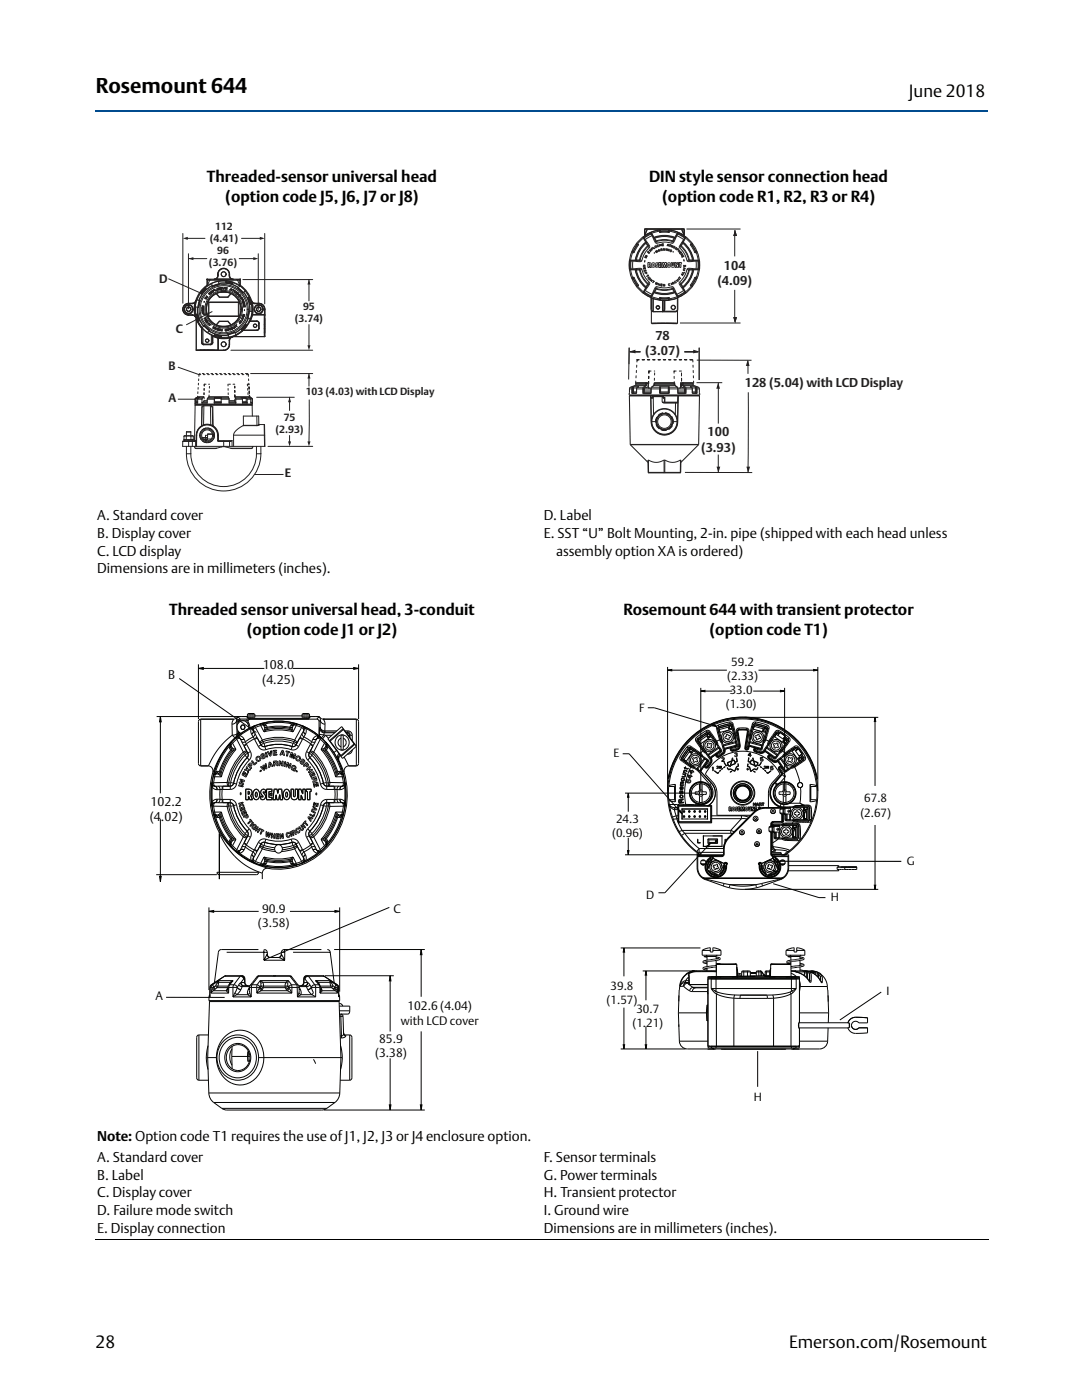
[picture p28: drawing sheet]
<svg xmlns="http://www.w3.org/2000/svg" width="216mm" height="279mm" viewBox="0 0 216 279" stroke-linecap="round" stroke-linejoin="round" font-family="sans-serif">
<defs><g id="words">
<text font-size="4.2" x="19.1" y="18.6">Rosemount 644</text>
<g font-size="3.5">
<text x="181.4" y="19.3">June 2018</text>
<text x="19" y="269">28</text>
<text x="157.4" y="269">Emerson.com/Rosemount</text>
</g>
<g font-size="3.2">
<text x="41.3" y="36.3">Threaded-sensor universal head</text>
<text x="45" y="40.2">(option code J5, J6, J7 or J8)</text>
<text x="129.5" y="36.3">DIN style sensor connection head</text>
<text x="132.1" y="40.2">(option code R1, R2, R3 or R4)</text>
<text x="33.7" y="122.8">Threaded sensor universal head, 3-conduit</text>
<text x="124.4" y="122.8">Rosemount 644 with transient protector</text>
<text x="49.3" y="126.6">(option code J1 or J2)</text>
<text x="141.6" y="126.6">(option code T1)</text>
</g>
<g font-size="2.8">
<text x="19.4" y="103.8">A. Standard cover</text>
<text x="19.4" y="107.4">B. Display cover</text>
<text x="108.5" y="103.8">D. Label</text>
<text x="108.5" y="107.4">E. SST “U” Bolt Mounting, 2-in. pipe (shipped with each head unless</text>
<text x="19.4" y="110.9">C. LCD display</text>
<text x="111" y="110.9">assembly option XA is ordered)</text>
<text x="19.4" y="114.4">Dimensions are in millimeters (inches).</text>
<text x="19.4" y="227.7">Note: Option code T1 requires the use ofJ1, J2, J3 or J4 enclosure option.</text>
<text x="19.4" y="231.9">A. Standard cover</text>
<text x="108.5" y="231.9">F. Sensor terminals</text>
<text x="19.4" y="235.4">B. Label</text>
<text x="19.4" y="239">C. Display cover</text>
<text x="108.5" y="235.4">G. Power terminals</text>
<text x="108.5" y="239">H. Transient protector</text>
<text x="19.4" y="242.5">D. Failure mode switch</text>
<text x="19.4" y="246">E. Display connection</text>
<text x="108.5" y="242.5">I. Ground wire</text>
<text x="108.5" y="246">Dimensions are in millimeters (inches).</text>
</g>
<g font-size="2.5" fill="#231f20">
<text x="144.4" y="53.9">104</text>
<text x="143.1" y="56.9">(4.09)</text>
<text x="128.8" y="70.9">(3.07)</text>
<text x="130.8" y="67.9">78</text>
<text x="148.6" y="77.2">128 (5.04) with LCD Display</text>
<text x="141.2" y="87.1">100</text>
<text x="139.9" y="90.1">(3.93)</text>
</g>
<g font-size="2.5" fill="#040503">
<text x="33.5" y="135.5">B</text>
<text x="52.3" y="136.5">(4.25)</text>
<text x="52.5" y="133.5">108.0</text>
<text x="30" y="160.8">102.2</text>
<text x="29.9" y="163.8">(4.02)</text>
</g>
<g font-size="2.4" fill="#231f20">
<text x="31.7" y="56.4">D</text>
<text x="35.1" y="66.4">C</text>
<text x="33.6" y="73.8">B</text>
<text x="33.6" y="80.3">A</text>
<text x="56.9" y="95.2">E</text>
</g>
<g font-size="2.4" fill="#040503">
<text x="51.5" y="185.1">(3.58)</text>
<text x="52.3" y="182.2">90.9</text>
<text x="78.5" y="182.2">C</text>
<text x="31" y="199.6">A</text>
<text x="81.3" y="201.6">102.6 (4.04)</text>
<text x="75.7" y="208.1">85.9</text>
<text x="80" y="204.5">with LCD cover</text>
<text x="74.8" y="211">(3.38)</text>
</g>
<g font-size="2.3" fill="#040503">
<text x="145.1" y="135.7">(2.33)</text>
<text x="145.9" y="132.9">59.2</text>
<text x="127.5" y="142.1">F</text>
<text x="144.8" y="141.3">(1.30)</text>
<text x="145.6" y="138.4">33.0</text>
<text x="122.4" y="151.2">E</text>
<text x="172.5" y="160.1">67.8</text>
<text x="122.1" y="167.1">(0.96)</text>
<text x="122.9" y="164.3">24.3</text>
<text x="171.7" y="163">(2.67)</text>
<text x="181" y="172.7">G</text>
<text x="128.9" y="179.4">D</text>
<text x="165.8" y="179.8">H</text>
<text x="121.8" y="197.6">39.8</text>
<text x="121" y="200.4">(1.57)</text>
<text x="127" y="202.1">30.7</text>
<text x="176.9" y="198.5">I</text>
<text x="126.2" y="204.9">(1.21)</text>
<text x="150.4" y="219.7">H</text>
</g>
<g font-size="2.1" fill="#231f20">
<text x="42.9" y="45.9">112</text>
<text x="41.7" y="53.1">(3.76)</text>
<text x="41.9" y="48.3">(4.41)</text>
<text x="43.3" y="50.7">96</text>
<text x="58.8" y="64.3">(3.74)</text>
<text x="60.5" y="61.8">95</text>
<text x="56.6" y="84">75</text>
<text x="61" y="78.9">103 (4.03) with LCD Display</text>
<text x="55" y="86.4">(2.93)</text>
</g>
</g></defs>
<path d="M18.9 22.1h.1v.3h-.1z" fill="#004b8e"/>
<path d="M19 22.2h178.1" fill="none" stroke="#004b8e" stroke-width=".36"/>
<path d="M19 247.3h178.3" fill="none" stroke="#000" stroke-width=".2"/>
<path d="M31.7 44.1h55.3v54h-55.3z" fill="#fff"/>
<path d="M39.9 86.9l.1 .6 .3 .4 .5 .3 .5 .1 .6-.1 .5-.3 .3-.4 .1-.6M42.8 86.9l-.1-.6-.3-.5-.5-.3-.5-.1-.6 .1-.5 .3-.3 .5-.1 .6" fill="none" stroke="#231f20" stroke-width=".2" stroke-dasharray=".9 .3"/>
<g fill="none" stroke="#231f20" stroke-width=".2">
<path d="M39.2 59.8l.7 .2M39.3 59.9l-.3 1.3M39.8 60l-.3 1.4M39.9 60l-.3 1.4-.7-.2M39.9 58.4l.3 .3M40 58.5l-.7 1.4M40.9 59.5l.3 .2-.3-.2M40.9 57.4l.3 .2-1 1.1M40.9 57.4l-.9 1.1M41 57.5l-.9 1.1M41.1 57.6l-1 1M41.3 56.9l.1 .1"/>
<path d="M41.3 56.9l-1.4 1.4-.9 1.7M41.3 55.7l.1 .2M41.3 55.7l.2 .1M41.4 55.7h-.1M41.4 59.3l-.2-.3 .3 .3-.5 .1 .2 .2-.3-.2 .5-.1M41.4 55.9v1M41.4 55.9h.4M41.4 56.9v.1M41.5 55.8l-.1 .1M41.5 55.8l.4 .1M41.6 58.6l.3-.3-.2 .3 .1 .2 .3-.2-.3 .2zM41.6 55.8h.4z"/>
<path d="M41.7 58.6l.2-.1zM41.8 55.9h.1M41.8 55.9l-.4 1M41.8 55.9h5.6l.4 1M41.9 55.9h-.1M41.9 55.9h5.5M42 58.2l.2 .1 .1-.3v.3h.2h-.3v.2v-.2l-.2-.1M42.2 56.6l-1.2 .9M42.3 57l-1.4 1-.7 .9-.5 1M42.4 57a5 5 0 0 0-2.9 4.3M42.4 57.1a5 5 0 0 1 5.1 .3M42.7 57.9h.1"/>
<path d="M42.7 57.9l-.2 .1 .1 .2M42.7 58l-.2 .1M42.7 58h.1M42.7 57.9v.1M42.7 55.7h.1M42.8 58h-.1M42.8 57.9l-.4 .1 .2 .2M42.8 57.9h.1M42.8 57.9v.1M42.8 57.8l.2 .2 .3-.1-.3 .2zM43.1 58.6l.7 .7h1.7l.6-.7M43.2 55.6l-.4 .1"/>
<path d="M43.2 55.6v.1M43.2 58.6l.6 .7h1.7l.5-.7M43.2 55.7h2.8M43.2 55.7h-.4M43.3 57.7h.1M43.3 57.7v.1M43.3 57.8h.1M43.4 57.8h.2M43.4 57.6l-.1 .1M43.4 57.6l.1 .2M43.4 54.7a1.19 1.19 0 0 1 1.2-1.2 1.19 1.19 0 0 1 1.2 1.2M43.4 54.7l.1 .3"/>
<path d="M43.4 54.7h.1M43.4 55h.1M43.4 55l-.2 .5-.5 .2M43.5 54.7a1.17 1.17 0 0 1 1.1-1.1 1.17 1.17 0 0 1 1.2 1.1M43.5 55h.1M43.5 55l-.3 .6M43.5 57.8h.1M43.5 54.7a1.1 1.1 0 0 1 1.1-1.1 1.1 1.1 0 0 1 1.1 1.1M43.5 54.7v.3M43.5 55l-.3 .7M43.5 56.1l.3 .7-1.4 .4-.2-.7M43.6 56.1l-1.4 .5"/>
<path d="M43.6 57.5v.1M43.6 57.5h.1M43.6 57.5l-.2 .1M43.6 57.8h-.1M43.6 57.6l.1 .1M43.6 57.8h.1M43.7 57.8h-.1M43.7 57.7v.1M43.7 57.7h.1M43.7 56.5a5.3 5.3 0 0 1 3.9 .9M43.7 57.5v.1M43.7 57.6v.2"/>
<path d="M43.7 57.8h.1M43.7 56.7l-1.3 .4M43.8 57.5h.1M43.8 57.5v.1M43.8 57.6h.3M43.9 57.5h-.1M43.9 57.5v.1M43.9 57.5h.1M43.9 57.6h.1M44 57.5h-.1M44 57.5h.1M44 57.6h.2"/>
<path d="M44.1 57.7h-.3h.3M44.1 58.3h1.1M44.1 57.5h.1M44.1 57.6h.1M44.1 57.7h.1M44.1 57.4l-.2 .1M44.1 57.6v.1M44.2 57.5h-.1M44.2 57.7h-.1M44.2 57.6v.1M44.3 57.4l.1 .3zM44.4 57.4l.2 .3 .3-.3-.3 .3z"/>
<path d="M45.1 56.3l1.3 .3M45.1 56.2l1.4 .3M45.1 56.1l-1.5 .1M45.1 56.1l1.4 .3M45.1 56l-.1 .4 1.4 .3 .1-.4M45.3 57.5v.1M45.3 57.6l-.3-.2h.3h-.4v.3l.4 .1-.3-.1v-.1h.3M45.7 55h.1M45.7 55l.3 .7M45.7 54.7v.3M45.7 54.7h.1M45.8 55l.3 .6"/>
<path d="M45.8 55l.2 .5 .5 .2M45.8 55h.1M45.8 54.7v.3M46 57.8l.1-.1v.2zM46 55.7h.5M46.1 55.6l.4 .1M46.1 55.6l-.1 .1M46.2 57.6v.4l-.3-.2M46.2 57.6l-.4 .3 .1-.1M46.4 57.8l.4 .1h-.2l-.1 .3 .1-.3zM46.4 57.7v.1M46.5 56.4l1.3 .7"/>
<path d="M46.5 55.7h.1M47.1 58.5l.2-.2-.4 .1v-.4l-.2 .3 .2-.2v.3l.3-.1-.1 .2M47.2 58.5a.2 .2 0 0 0 .2 .3 .2 .2 0 0 0 .2-.2M47.2 55.8h.4zM47.3 58.5l.1 .2M47.3 58.4l-.1 .1M47.3 58.4h.1M47.3 58.5h.1M47.4 58.4l-.1 .1M47.4 55.9h.4M47.4 55.9h.1M47.4 58.4h.1"/>
<path d="M47.4 58.4h-.1M47.4 58.4l.2 .1M47.4 58.4l.1 .1M47.5 58.7h-.1M47.5 58.5h.1M47.5 57.5l1 .9M47.5 57.4l1.1 1M47.5 58.5l.1 .1M47.6 58.5h.1M47.6 58.6h.1M47.6 58.6l-.1 .1M47.6 59l.1 .1"/>
<path d="M47.6 58.5v.1M47.6 58.9v.1M47.6 59h.1M47.6 58.9h.1M47.7 58.8v.1M47.7 58.8h.2M47.7 58.8h.1M47.7 58.9l.1 .1M47.7 59.1h.1M47.7 58.9h.1M47.8 58.9v.1M47.8 59h.1"/>
<path d="M47.8 58.8h.1M47.8 58.8h-.1M47.8 59.1h-.1M47.8 59v.1M47.8 59.3l.3-.2zM47.8 59.1h.1M47.8 56.9v.1M47.8 58.8l.1 .1M47.8 55.9h-.4M47.8 55.9h.1M47.8 55.9v1M47.9 58.8h.1"/>
<path d="M47.9 57.1l1 .9M47.9 58.9h.1M47.9 55.7h.1M47.9 59h.1M47.9 58.9v.1M47.9 58.8v.1M47.9 57l-.5 .5 1.1 1 .5-.5M47.9 55.7l-.1 .1M47.9 55.7l-.1 .2M48 59.2l.1 .3M48 56.9v-1.2h-6.7v1.2M48 56.9l1.4 1.4 .8 1.7"/>
<path d="M48 56.9l-.1 .1M48 59.2l.2 .2M48 59.5l.3-.1zM48.4 59.6v.2M48.4 59.6l.1 .1M48.4 59.8h.1M48.4 59.9h.1M48.5 59.8h-.1M48.5 59.7v.1M48.5 59.8h.1M48.5 59.9h.1M48.5 59.8l-.1-.3-.3 .2 .1-.1 .2 .3"/>
<path d="M48.5 59.8v.1M48.6 58.4a5.2 5.2 0 0 1 1.2 3.7M48.6 58.3a5.3 5.3 0 0 1 1.3 3.8M48.9 58l.8 1.3M49.6 59.4l.4 1.3M49.6 59.4l.5 1.3M49.8 59.3l.4 1.3M49.8 59.3l-.3 .1 .4 1.3 .3-.1M36.7 61.7l.5 .8M36.8 61.9l.3 .5M37.1 61.1l-.3 .5M37.2 60.9l-.5 .8"/>
<path d="M37.2 62.5h.9M37.2 60.9l.4-.1 .5 .1M37.2 62.5l.4 .1 .5-.1M37.3 62.5h.6M37.3 60.9h.6M37.6 62.8l.8 .1M37.6 60.5h.8M37.6 60.5a1.19 1.19 0 0 0-1.2 1.2 1.19 1.19 0 0 0 1.2 1.2M37.6 60.6a1.1 1.1 0 0 0-1.1 1.1 1.1 1.1 0 0 0 1.1 1.1M37.6 62.9h.8M37.6 60.6h.8M37.6 61.3h.2"/>
<path d="M37.6 60.5v.1M37.6 62.8v.1M37.6 62.2h.2M38.1 60.9l.5 .8M38.2 61.1l.3 .5M38.4 60.5h.1M38.4 62.9l.3 .1 .3 .4M38.4 62.9l.4 .1M38.4 62.8l.5 .2M38.4 60.5a1.35 1.35 0 0 0-1.4 .2 1.35 1.35 0 0 0-.5 1.4 1.17 1.17 0 0 0 1.1 .8M38.4 60.5v.1M38.4 62.9h.1"/>
<path d="M38.5 61.9l-.3 .5M38.6 61.7l-.5 .8M38.6 61.7l-.5-.8h-.9l-.5 .8M38.8 63l.3 .4M38.8 60.4l-.4 .1M38.8 60.4h.1M38.9 60.4l-.2 1.3 .2 1.3M38.9 63h-.1M38.9 63l.2 .4M38.9 60.4l-.5 .2M38.9 79.7v.9M38.9 79.7h.1"/>
<path d="M39 79.7v.8M39 62.8l.4-.1 .4 1.3M39 79.5l-.1 .2M39 79.5h.1M39 63.3v.1M39 61.2l.1 1.6M39 63.4l.1 .3M39 60l-.1 .3-.5 .2M39 60h.1M39.1 60a5.8 5.8 0 0 0 0 3.4M39.1 63.4h-.1M39.1 60l-.3 .4"/>
<path d="M39.1 60l-.2 .4M39.1 62.8l.4 1.3M39.1 79.5l-.1 .2M39.1 63.7h.1M39.1 69.9l.1 .1M39.2 63.7l1 1.7M39.2 63.7l-.1 6.2M39.2 69.8h4.3M39.2 69.8l.1 .1M39.2 63.7l1 1.8M39.2 69.8l-.1 .1M39.2 62.7l.4 1.4"/>
<path d="M39.2 70h5.4M39.3 79.5v.7M39.3 79.5h.2M39.3 69.9h4.1M39.3 69.9l-.1 .1M39.3 62.7l.4 1.4M39.4 79.3h.4l-.3 .2M39.4 79.3l-.1 .2M39.4 79.3l-.3 .2M39.4 79.3l-.4 .2M39.4 79.3h1.2M39.4 61.3a5.3 5.3 0 0 0 1.2 3.8"/>
<path d="M39.4 61.3a5.2 5.2 0 0 0 1.3 3.8M39.4 79.7v.8h-.4M39.4 79.7h.9M39.5 79.5h.9M39.5 79.5l-.1 .2M39.5 64.1l.2 .3a4.9 4.9 0 0 0 3.1 2.6M39.8 64l-.4 .1M40.2 68.4l.1 .3 .3 .1M40.2 68.4h.1M40.2 65.5v2.9M40.2 65.5h.1M40.2 65.4v.1"/>
<path d="M40.2 68.4l.1 .2 .3 .1M40.2 65.5l.6-.5 1 .9-.5 .5M40.3 65.4h-.1M40.3 61.5h.3v.4v-.3h-.3v.3zM40.3 79.7v.8M40.3 68.3l-.1 .1M40.3 65.5v2.8M40.3 68.3l.2 .3M40.3 61.9h.1M40.3 61l.4 .1h-.2l.1 .3-.1-.1-.2 .1 .2-.2zM40.3 62.5l.4-.1v.3l-.1-.2zM40.4 79.5l-.1 .2"/>
<path d="M40.4 61.6v.3M40.5 61.9h-.1M40.5 61.6v.3M40.5 62v.3l-.1-.3M40.5 65.7v2.9M40.5 68.6l.2 .1M40.5 62.5l.1 .3M40.5 62.5l.1 .2M40.6 62.7h.1M40.6 62.8h.1M40.6 79.3l-.2 .2M40.6 68.7v.1"/>
<path d="M40.6 68.7h1.5M40.6 68.8h1.4M40.7 62.3l-.1-.3-.3 .1v.3M40.7 62.3l-.1-.3h-.3v.4M40.7 62.7h-.1M40.7 62.8h.1M40.7 68.7h1.3M40.7 68.7h-.1M40.7 65l1 1M40.7 62.7h.1M40.7 62.7v.1M40.7 62.6v.1"/>
<path d="M40.7 65l1.1 .9M40.8 60.2l-.1 .1zM40.9 63.3l.2 .3-.1-.1-.3 .2 .3-.2zM41 64v.2M41 64h.1M41 69.9h-1.1h1.3M41 64.1h.1M41 64v.1M41.1 64.1l.1 .2M41.2 63.8l-.3 .1 .3-.1M41.2 63.9l-.2 .1M41.2 63.9h.1"/>
<path d="M41.2 64.3h.1M41.2 64h.1M41.2 64.1v.2M41.2 64.1l.1 .2h-.1l-.2-.1M41.2 64.4l.3-.1zM41.2 64l.1 .1M41.3 63.9l-.3 .1M41.3 63.9v.3M41.3 64.1v.1M41.3 80l-.6 .1M41.3 79.7v.8h-1M41.3 79.7h1.5"/>
<path d="M41.4 79.5h1.4M41.4 79.5l-.1 .2M41.4 64.4l.2 .2-.2-.2M41.4 69.9h1.4h-1.1M41.6 60.3h6.1M41.6 60.3v2.9M41.6 63.2h6.1M41.6 60.3l.1 .1M41.7 79.3l-.3 .2M41.7 66.1a5.3 5.3 0 0 0 3.9 .8M41.7 79.3h3.9M41.7 63.1l-.1 .1"/>
<path d="M41.7 60.4h5.9M41.7 63.1h5.9M41.7 60.4v2.7M41.7 66a5.2 5.2 0 0 0 3.8 .8M41.8 64.5l-.3 .2 .3-.2M41.8 64.6l.1 .1-.2 .2 .3-.1 .1 .1M41.8 64.6h.1M41.8 64.6l.3 .2M42 68.7h.1M42.1 68.7l-.1 .1M42.1 64.8v.1M42.2 68.6l-.2 .1"/>
<path d="M42.2 66.9v1.7M42.4 67.1v.1M42.4 68.3v.1M42.4 67.1v1.2M42.4 68.3l-.2 .3M42.4 67v.1M42.4 67.2h.1M42.4 68.4l-.1 .2-.2 .1M42.4 68.4h.1M42.5 67.2l1 .3M42.5 68.4l-.2 .3-.3 .1M42.5 67.2l-.1 1.2"/>
<path d="M42.5 67v.1M42.5 67.1l-.1 .1M42.5 67.1l1.1 .3M42.5 67.1v.1M42.8 79.7v.8M42.8 67.1v-.3l1.4 .3-.1 .3M42.8 67.1l1.3 .3M42.8 65.7l.2-.3-.2 .2v-.3l-.3 .1 .1-.2-.1 .3 .2-.2 .1 .4M42.8 79.5v.2M42.8 66.9l1.4 .3M42.8 79.5h1.3M42.8 79.5v.7"/>
<path d="M42.8 79.3h1.4v.2M42.8 79.3v.2M43.1 65.6l.2 .1M43.1 65.4l-.1 .3zM43.1 64.8l.7-.7h1.7l.6 .7M43.2 64.8l.6-.6h1.7l.5 .6M43.4 65.5l-.1 .4zM43.4 69.9h.1M43.5 67.5h.1M43.5 67.5v2.4M43.5 69.8v.1M43.5 69.8l-.1 .1"/>
<path d="M43.5 69.9h1.1M43.5 69.9h-.1M43.6 67.4l-.1 .1M43.6 67.4h.1M43.6 67.5v2.4h-.2M43.6 67.4v.1M43.9 65.7l-.3-.1 .2 .2h-.3v.1M43.9 65.7l-.4-.1-.1 .3 .4 .1-.3-.1M44 65.7l.3 .3 .1-.3-.1 .4-.3-.4-.1 .3zM44.1 65.1h1.1M44.1 79.7v.8h-1.3M44.1 79.7h1.6"/>
<path d="M44.2 79.5l-.1 .2M44.2 79.5h1.5M44.6 69.9v.1M44.6 69.9h.1M44.9 66h.1M45 65.8v.1M45 65.9v.1M45 66h.1M45 65.8h.1M45.2 65.7l.1 .1M45.2 65.7l-.2 .1M45.3 66h-.2"/>
<path d="M45.3 65.9l-.3 .1M45.3 65.9v.1M45.3 65.7h-.3l-.1 .3M45.3 65.7v.1M45.3 65.8h.1M45.4 65.7l.1 .3zM45.6 79.3l.1 .2M45.6 79.3h-3.9M45.7 79.5v.2M45.7 67.2l-1.5 .1M45.7 80l1.2 .1M45.7 79.7v.8h1.4"/>
<path d="M45.7 68.8a1.1 1.1 0 0 1-1.1 1.1M45.7 68.8h.1M45.7 68h.1M45.7 68v.8M45.8 68.8h.1M45.8 68.8a1.17 1.17 0 0 1-1.2 1.1M45.8 68h.1M45.8 68v.8M45.8 65.6h.1M45.8 68.8l-.2 .7-.4 .3-.6 .2M45.8 65.7l-.2 .1M45.8 65.7h.1"/>
<path d="M45.9 65.6l-.1 .1M45.9 65.7l.1 .1h-.4M45.9 65.6h.1M45.9 65.6h-.4l.1 .4v-.4h.2M45.9 67.5l-1.3 .1-1-.1M45.9 67.5l-.2 .5M45.9 67.5h.1M45.9 65.7h.1M45.9 65.6v.1M46 67.5l-.2 .5M46 65.6l.2 .2M46 65.5v.1"/>
<path d="M46.1 65.5h-.1M46.1 65.4v.1M46.1 65.4l.2 .1M46.1 65.7h.1M46.3 65.4l-.2 .1v.2M46.3 65.4v.1M46.3 67.3a5.8 5.8 0 0 1-2.7 .1M46.3 67.3l-.3 .2M46.3 67.3l-.4 .2M46.3 67.3h.1M46.3 67.3l-.3 .2-.2 .5M46.3 67.3h-.1"/>
<path d="M46.4 65.6l-.2 .1M46.4 65.7l-.2 .1M46.4 65.6h.1M46.4 65.6v.1M46.5 65.5l.1 .1M46.6 65.5l-.2-.2 .1 .2M46.6 65.5h.1M46.6 67.2h.1M46.6 67.2h6.1M46.6 67.2l-.3 .1M46.6 67.2h6.2M46.7 65.2l.1 .1"/>
<path d="M46.7 65.2l.1 .2M46.7 65.5h-.1M46.7 65.5l-.1 .1M46.8 65.4l-.1 .1M46.8 65.4h.1M46.8 65.1l.2 .2zM46.8 65.3v.1M46.9 66.3l-1.4 .4M46.9 66.4l-1.4 .4M46.9 65l.3-.2-.1 .1 .2 .3-.2-.2zM46.9 79.3l.1 .2M46.9 79.3h2.7"/>
<path d="M47 79.5h1.3M47 79.5l.1 .2M47 66.8l-1.3 .5M47.1 66.9l-.3-.7-1.3 .5 .2 .6M47.1 79.7v.8M47.1 79.7h1.3M47.6 63.1l.1 .1M47.6 60.4v2.7M47.7 60.3l-.1 .1M47.7 60.3v2.9M47.8 64.3h.2l-.1 .2zM47.8 64.2l.3 .1-.2 .3z"/>
<path d="M47.9 64l.3 .2 .2-.3-.2 .2-.3-.1M48.2 63.6l.2 .2zM48.3 60.1l.3-.2 .1 .4-.1-.3-.3 .1 .1 .3zM48.3 66l-1.3 .8M48.3 79.5l.1 .2M48.3 79.5h.8M48.4 79.7v.8h.9M48.4 63.2l.2 .3h-.4h.4zM48.5 60l.1 .3M48.5 60.5l.2-.1 .1 .2M48.5 62.7v.3l.2 .1 .1-.3-.1 .4-.3-.1zM48.5 66l-.9 .7-1 .5"/>
<path d="M48.5 66h2.8M48.6 63.1l.1-.3-.1 .3M48.6 65.9h2.7M48.6 65.9l-.1 .1M48.6 65.9l.7-.9-.3-.3-.9 1.1 .3 .2M48.6 60.9l.3-.1 .1 .4-.1-.3-.1 .3M48.6 60.9v.4M48.6 60.5l-.1 .3h.3M48.6 60.5l.1 .2M48.7 61.3h-.1M48.7 60.7h.1M48.8 60.4l-.3 .1"/>
<path d="M48.8 61.8h.1M48.8 61.8v.2zM48.8 60.4v.4M48.8 61.2l-.1-.3-.1 .1 .1 .3M48.8 60.7h.1M48.8 60.8h.1M48.8 60.6v.1M48.8 61.2h.1M49 79.3h-.9l.2 .2M49 79.3l.1 .2M49 79.3l.2 .2M49.1 79.5v.7"/>
<path d="M49.1 64.8l-.9 1.1M49.2 64.9l-1 1M49.2 79.5h.7M49.2 79.5l.1 .2M49.3 65l-1 1M49.3 79.7h.7M49.3 79.7v.8M49.5 63.5l-.5 1-.7 .9-1.4 1M49.6 79.3h-2.7M49.6 79.3l.3 .2M49.6 63.5l-.5 1-.8 .9-1.4 1M49.7 62.1l-.3 1.4"/>
<path d="M49.8 62.1l-.3 1.4M49.8 79.2l.1 .1M49.8 79.2h.1M49.9 64v.1M49.9 64l-.5 .9M49.9 79.3h.1M49.9 79.3l.3 .2M49.9 64h.1M49.9 64l.1 .1M49.9 63.6l-.7 1.3M49.9 79.5l.1 .2M49.9 64.1h1.3"/>
<path d="M50 64.1h-.1M50 64.1h1.3M50 74.6h12.4M50 79.7v.8h.3v-.1M50.1 60.7l.1 1.5M50.2 60a5.8 5.8 0 0 1 .1 2.7M50.2 60l.2 .4M50.2 60h.1M50.2 60l.3 .4 .4 .1M50.2 60v.1M50.2 79.5h.1M50.2 79.5l.1 .2"/>
<path d="M50.2 79.5l.2 .2M50.3 62.2l-.3 1.4M50.3 62.8h.1M50.3 62.8l-.4 1.2M50.3 62.2l-.6-.1-.3 1.3 .6 .2M50.3 79.7l.1 .9h-11.5M50.3 79.7h.1M50.3 62.7v.1M50.3 62.7l.1 .1M50.4 62.7v.1M50.4 60.4l.5 .2M50.4 60.4l.1 1.3-.1 1.1"/>
<path d="M50.4 62.8l-.4 1.3h1.3M50.4 62.8h2.4M50.4 62.8h.1M50.4 60.4l.5 .1M50.4 60.4h.1M50.7 61.7l.4 .8M50.7 61.7l.4-.8h1l.4 .8M50.8 61.9l.3 .5M50.9 60.6h.8M50.9 60.5h.8M50.9 60.5v.1M50.9 60.5h.1"/>
<path d="M51.1 61.1l-.3 .5M51.1 60.9l-.4 .8M51.1 62.5h1M51.2 62.5l.4 .1 .4-.1M51.2 60.9l.4-.1 .4 .1M51.2 79.3h7.5M51.2 64.1l.4 .4M51.3 64.1l.3 .1 .1 .3M51.3 64.1h-.1M51.3 64.1l.3 .1v.3M51.3 64.1h.1M51.3 65.9v.1"/>
<path d="M51.3 62.5h.6M51.3 60.9h.6M51.5 61.3h.1M51.5 62.2h.1M51.6 65.5l-.3 .4M51.6 64.5v1M51.6 65.5l-.1 .3-.2 .1M51.6 64.5h.1M51.7 60.5v.1M51.7 60.5a1.17 1.17 0 0 1 1.1 1.2M51.7 60.6a1.1 1.1 0 0 1 1.1 1.1M51.7 60.5h.1"/>
<path d="M51.7 60.5l.7 .3 .3 .4 .2 .5M51.7 65.5h-.1M51.7 64.5v1M51.7 65.5l-.1 .3-.3 .2M52.1 60.9l.4 .8M52.2 61.1l.3 .5M52.5 61.9l-.3 .5M52.5 61.7l-.4 .8M52.7 62.8l.1 .1M52.7 62.8v4.4M52.7 67.2h.1M52.8 62.8v.1"/>
<path d="M52.8 62.8h-.1M52.8 62.8h-2.4M52.8 61.7v1.1M52.8 61.7h.1M52.8 64.9v-1.4v3v-1.2M52.8 67.1h.1M52.8 62.9v4.2M52.8 67.1l-.1 .1M52.8 62.9h.1M52.9 61.7h-.1M52.9 61.7v5.4M52.9 67.1l-.1 .1"/>
<path d="M61.6 74.6v2.5M61.7 79.8l-.1 8.6M36.7 87h.5M36.7 87h1.9M36.7 87v.7M36.7 87.7l.1 .1M36.7 87.8h1.9M36.7 87.8v.2M37.2 87v.7M37.2 87h.9M37.2 87.7h-.5M37.2 87.7h.9"/>
<path d="M37.2 86.2h.9M37.2 90.6a7.4 7.4 0 0 0 7.4 7.4 7.4 7.4 0 0 0 7.5-7.4M37.2 86.2v.8M37.2 89.1v1.5M37.2 90.6h.9M37.2 86.2h.1M37.6 88v1.1M38 86.2h.1M38.1 90.6a6.5 6.5 0 0 0 6.5 6.5 6.5 6.5 0 0 0 6.6-6.5M38.1 86.2v.8M38.1 89.1v1.5M38.1 87h.5"/>
<path d="M38.1 87v.7M38.4 88v1.1M38.6 87.8v.2M38.6 87.8h-1.9M38.6 87v.7M38.6 87.7l-.2 .1M38.6 87.7h-.5M38.8 89.1l.2 .3M38.8 88h.3M38.8 88h-.1M38.8 88.1h-2.3M38.9 88l-.1 .1"/>
<path d="M38.9 88l-2.4 .1M38.9 80.9l-.1 7.1M38.9 80.9h11.4M39 89.4h4.2M39 89.4l4 .1 1.6-.4 1.7 .4 4-.1M39.1 88l-.3 .1M39.1 88h-.2M39.1 88l-.1 1.1M39.1 80.4l-.1 .1M39.1 80.4h.3M39.1 80.7l-.2 .2M39.2 86.8h.1"/>
<path d="M39.2 86.8l-.1 2.3M39.2 86.8a2.16 2.16 0 0 1 2.1-2.1 2.16 2.16 0 0 1 2.2 2.1l.1 1.2M39.2 80.3l-.1 .1M39.2 80.3h.2M39.3 80.2l-.1 .1M39.3 86.8l-.1 2.3M39.3 80.2h.1M39.3 86.8a2.08 2.08 0 0 1 2-2 2.08 2.08 0 0 1 2.1 2M40.2 85h.1M40.2 85l.1-3.8h.2v-.2h1.7v.2h.3v3.8M40.2 85l-.7 .8-.3 1M40.3 80.4v.1"/>
<path d="M40.3 80.4h1M40.3 87.3l.7 .1M40.5 87.6h.1M40.6 87.6h-.1M40.6 87.6h.8M40.6 87.7h.8M40.6 84.8l.7-.1 .8 .1M40.6 84.8l-.2 .1M40.6 84.8l-.4 .2M40.7 81l-.1 3.8M40.7 80.1h.6M40.7 80.1l-.4 .3"/>
<path d="M41 87.9h.3M41 87.3l.2 .3M41 87.3h.4M41.4 87.6l-.2 .4M41.4 87.6h.7M41.4 86.9h-.4v.4M41.4 86.7h1M41.4 86.7v.9M42 81l.1 3.8M42.1 84.8l.3 .2M42.1 84.8h-.1M42.4 81.2v3.8"/>
<path d="M42.4 86.6l-1 .1M42.4 85h.1M42.5 85l.8 .8 .3 1M42.8 80.4h1.3M42.8 80.4v.1M42.8 80.3v.1M42.8 80.3h1.3M42.8 80.2h1.3M42.8 80.2v.1M43.4 86.8h.2M43.4 86.8v1.2M43.4 88l.2 .1"/>
<path d="M43.4 88h2.9M43.6 86.8v1.2M43.6 88v.1M43.6 88h2.3M44.6 88v1.1M45.7 80.1h1.2M45.7 80.4h1.3M45.7 88l.1 1.1M45.9 88l.1 .1M46 88.1h-2.4M46 89.4h4.3M46.3 88l-.3 .1"/>
<path d="M46.3 88h-.4M46.3 88v1.1M46.6 86.8h6.2M46.9 80.1l.1 .3M47 80.4l.1 .1M48.4 80.4h.9M48.4 80.3h.8M48.4 80.2h.7M48.5 84.9h2.8M48.5 84.9a3 3 0 0 0-1.9 1.9v2.3M48.6 84.9h2.7M48.6 84.9h-.1"/>
<path d="M49.1 80.2l.1 .1M49.2 80.3l.1 .1M49.3 80.4v.1M50 80.4h.3M50 80.2l.3 .2M50.2 80.7l.1 .2M50.3 80.9l.1 2.1M50.4 80.6h-11.5M50.5 89.1l-.2 .3M51.2 90.6h.9M51.2 89.1v1.5M51.2 83l.1 1.9"/>
<path d="M51.3 84.9h.1M51.6 84.7h.1M51.6 84.7l.1 .1M51.6 84.7l-.3 .2M51.6 84.7v-1.7h-3v1.9M51.7 84.7v.1M51.7 84.7h1M51.7 84.8l-.4 .1M52.1 89.1v1.5M52.7 84.7l.2 4.4h-16.5l.1-1M52.7 84.7l.1 4.4M53.5 89.1h8.9"/>
<circle cx="44.6" cy="54.7" r=".48"/>
<circle cx="37.6" cy="61.7" r=".44"/>
<circle cx="37.6" cy="61.7" r=".39"/>
<circle cx="37.6" cy="61.7" r=".8"/>
<circle cx="37.6" cy="61.7" r=".46"/>
<circle cx="41.3" cy="68" r=".36"/>
<circle cx="41.3" cy="68" r=".31"/>
<circle cx="44.6" cy="61.7" r="3.6"/>
<circle cx="44.6" cy="61.7" r="3.8"/>
<circle cx="44.6" cy="61.7" r="4.9"/>
<circle cx="44.6" cy="68.7" r=".48"/>
<circle cx="44.6" cy="61.7" r="3.5"/>
<circle cx="44.6" cy="61.7" r="4.7"/>
<circle cx="44.6" cy="61.7" r="3.4"/>
<circle cx="44.6" cy="61.7" r="5.7"/>
<circle cx="50.9" cy="65" r=".36"/>
<circle cx="50.9" cy="65" r=".31"/>
<circle cx="51.6" cy="61.7" r=".44"/>
<circle cx="51.6" cy="61.7" r=".39"/>
<circle cx="51.6" cy="61.7" r=".8"/>
<circle cx="51.6" cy="61.7" r=".46"/>
<circle cx="41.3" cy="86.9" r="1.46"/>
<circle cx="41.3" cy="86.9" r="1.1"/>
<circle cx="41.3" cy="86.9" r="1.28"/>
</g>
<g fill="none" stroke="#231f20" stroke-width=".2" stroke-dasharray=".3 .5">
<path d="M39.7 74.8l-.3 4.4M39.7 74.8h9.8M39.9 74.6l-.2 .2M40.8 76.7l-.1 3.3M40.8 76.7l-.1 2.5M40.8 76.7h1M41.7 79.2l.1-2.5M45.5 76.7v2.5M46.8 76.7h-1.3M46.9 80l-.1-3.3M46.9 79.2l-.1-2.5M49.3 74.6h-9.4"/>
<path d="M49.4 76.7l.1 2.5M49.5 74.8l.3 4.4M49.5 74.8l-.2-.2M49.7 76.7h-.3M49.7 79.3v-2.6M49.8 79.2l-.1-2.5"/>
</g>
<g fill="#231f20">
<path d="M61.3 88.1h.7l-.4 1z"/>
<path d="M61.7 74.6l.3 .9h-.7z"/>
</g>
<path d="M48.5 55.8h13.9M61.6 55.8v4.3M46.1 69.9h16.3M61.6 64.8v4.5" fill="none" stroke="#231f20" stroke-width=".2"/>
<g fill="#231f20">
<path d="M61.3 68.9h.7l-.4 1z"/>
<path d="M61.7 55.8l.3 1h-.7z"/>
</g>
<path d="M37.6 51.6h3.7M37.6 50.6v11M47.7 51.6h3.4M51.5 50.6v11.2" fill="none" stroke="#231f20" stroke-width=".2"/>
<g fill="#231f20">
<path d="M50.5 51.3l1 .3-1 .3z"/>
<path d="M37.6 51.6l1-.3v.6z"/>
</g>
<path d="M36.5 46.6v13.9M37.1 47.6h3.8M48.2 47.6h4.2M52.8 46.6v14" fill="none" stroke="#231f20" stroke-width=".2"/>
<g fill="#231f20">
<path d="M51.8 47.3l1 .3-1 .3z"/>
<path d="M36.5 47.6l1-.3v.6z"/>
</g>
<path d="M57.8 79.3v2.6M57.8 86.9v1.5" fill="none" stroke="#231f20" stroke-width=".2"/>
<g fill="#231f20">
<path d="M57.5 88.1h.6l-.3 1z"/>
<path d="M57.8 79.3l.3 1h-.6z"/>
</g>
<path d="M33.6 55.6l6.3 2.8M35.5 73.3l4.2 1.5M35.5 79.7h3.5M42.4 62.2l-5.2 2.6M56.6 94.7h-5.8" fill="none" stroke="#231f20" stroke-width=".2"/>
<path d="M125.4 45.6h55.7v48.9h-55.7z" fill="#fff"/>
<path d="M131.6 61.4a.35 .35 0 0 0-.4-.4 .35 .35 0 0 0-.2 .6 .35 .35 0 0 0 .6-.1v-.1M134.4 84.1a1.79 1.79 0 0 0-2.6-1.6 1.79 1.79 0 0 0-.4 3 1.79 1.79 0 0 0 2.9-.9l.1-.5" fill="none" stroke="#231f20" stroke-width=".2" stroke-dasharray="1.2 .4" stroke-linecap="butt"/>
<g fill="none" stroke="#231f20" stroke-width=".2">
<path d="M125.6 52.1h.1M125.6 52.1h.2M125.6 53.7h.1M125.6 52.1v1.6M125.6 53.7l.1 .1M125.7 53.8l-.1 .1 .2-.1M125.7 52l-.1 .1M125.7 53.8h1.9a8.3 8.3 0 0 0 1.7 3l-.9 1.6M125.8 52v.1M125.8 52.1h.1M125.8 53.7v.1M125.8 52.1v1.6"/>
<path d="M125.8 53.7h-.2M125.8 51.9h-.2l.1 .1M125.8 53.8l.5 1.6M125.8 51.9l.1 .1M125.8 53.8h1M125.8 53.8h.1M125.9 52h.1M125.9 52v.1M125.9 53.8h-.1M125.9 53.7h-.1M125.9 53.7h.1M125.9 52.1h.1"/>
<path d="M125.9 52.1v1.6M125.9 53.7h.4M126.1 50.1h.2M126.2 50.2h-.1l.2 .1M126.2 55.6h.1M126.2 50.2l.1 .1M126.2 55.5l.1 .1M126.3 50.3l-.5 1.6M126.3 55.4l.1 .1M126.3 55.4l-.2 .1 .1 .1M126.3 50.3l.2 .2M126.3 52.1h-.4"/>
<path d="M126.3 52.1l1.3 .1M126.3 52.1v1.6M126.3 50.1l-.1 .1M126.3 50.1v.1M126.3 52v.1M126.3 53.7v.1M126.3 55.6h-.2M126.3 55.5l.1 .1M126.3 50.3h.1M126.3 55.5l-.1 .1M126.3 50.2h-.1M126.3 55.6h.1"/>
<path d="M126.3 55.6l.8 1.3M126.3 50.2h.1M126.3 55.5h.1M126.4 50.2l-.1 .1M126.4 55.6l.8 1.3M126.4 55.6h-.1M126.4 50.2h.1M126.4 50.2l.1 .3M126.5 55.3l-.2 .2M126.5 55.3l1 1.7M126.5 55.3l-.1 .3M126.5 55.3l-.2 .1"/>
<path d="M126.8 51.9h-1M126.8 51.9l.2 .1M126.8 53.8v.1M126.8 53.9h.1M126.8 51.8l.2 .1M126.8 53.9l.5 1.7 .7 1 .8 .8M126.8 51.8v.1M126.9 51.9h-.1M127 48.7v.1M127 51.9h.6M127 53.9h-.2M127 53.8h-.1a4.9 4.9 0 0 0 2.1 3.5"/>
<path d="M127 53.9l.5 1.6 .6 .9 .8 .8M127 51.9v.1M127 53.8v.1M127 53.8h-.2M127 53.9h.6M127 48.8h.1M127 57l.1 .1M127 57v.1M127.1 48.7h.1M127.1 48.7l-.1 .1M127.1 57.1l-.1 .1 .2-.1M127.1 48.8l.1 .1"/>
<path d="M127.1 48.8l-.8 1.4M127.1 56.9l-.1 .1M127.1 56.9v.2M127.1 48.7v.1M127.2 48.7v.2M127.2 57l-.1 .1M127.2 48.7v.1M127.2 56.9v.1M127.2 56.9h-.1M127.2 48.9l-.8 1.3M127.2 56.9h.1M127.2 48.8v.1"/>
<path d="M127.2 57h.1M127.2 48.8h.3M127.2 57v.1M127.2 56.9l.3 .1M127.2 48.9h.1M127.2 48.7l.3 .1M127.2 48.7l-.2-.1 .1 .1M127.2 57.1l1.2 1.1M127.2 48.7h.1M127.5 48.8l-1 1.7M127.5 48.8l-.3 .1M127.5 57l-.3 .1"/>
<path d="M127.5 57h-.3M127.6 51.9l.5 .1M127.6 53.5l-1.3 .2M127.6 53.9l.6 1.5 1 1.3M127.6 53.5l.3 .1 .2 .2M127.6 51.9v.3M127.6 53.5v.4M128.1 52l-.2 .2h-.3M128.1 53.8l-.5 .1M128.1 53.8l.5 1.4 1 1.1M128.4 53.4h.4v.3l-.1-.3-.1 .3v-.2h-.2v.2zM128.4 47.5l-1.2 1.2"/>
<path d="M128.4 58.2l.2 .1M128.4 58.2l-.1 .2h.1M128.4 47.5l.4 .8M128.4 47.4l-.1-.1 .1 .2M128.4 58.4v.1M128.4 47.4l.9 1.6M128.4 47.2v.1M128.4 58.5l1.4 .8M128.4 47.3l.1 .1M128.4 47.3v.1M128.4 58.5h.1M128.4 58.4h.1"/>
<path d="M128.4 47.5h.2M128.5 47.5h.1M128.5 47.5h-.1M128.5 47.4v.1M128.5 58.4l1.4 .8M128.5 47.4h-.1M128.5 58.4l-.1 .1M128.5 54l.2-.1v.3l.1-.3 .1 .2v-.3l-.4 .1v.3v-.2M128.6 47.5h.1M128.6 58.3l-.1 .1M128.6 58.3l1.3 .8M128.6 47.5l.2 .3"/>
<path d="M128.6 53.1l-.3 .1 .2-.2-.2-.1h.4l-.2 .1 .2 .2-.1-.1M128.6 58.3h.1M128.6 51.3l.4 .2zM128.6 46.8v.3l.1-.2M128.6 46.8h.1M128.6 45.8h.1M128.7 45.7l-.1 .1M128.7 45.7h.4M128.7 46.8h.1M128.7 52l-.1 .3zM128.7 57.9l.1 .1M128.7 45.7h.1"/>
<path d="M128.7 45.7h-.1M128.7 45.7h.5M128.7 46.9l.1 .1M128.7 46.8v.1M128.8 47.8l.7 1.1M128.8 58l1.3 .7M128.8 47.8l-.1 .1M128.8 58l-.2 .3M128.8 48.4l-1.2 1.3-.5 1-.3 1.1M128.8 48.4l.1 .1M128.8 57.4h.1M128.8 50.9l.4 .2-.5 .1 .3 .2-.3-.2 .4-.1z"/>
<path d="M128.8 48.3l.2 .2M128.8 57.4l-.4 .8M128.8 48.3l.1 .1M128.8 48.3v.1M128.9 57.4h-.1M128.9 54.6h.1M128.9 48.5l-.8 .8-.6 1-.5 1.6M128.9 57.2l.1 .1M128.9 48.5l.3 .6M128.9 57.2l-.1 .2M129 54.4h-.1v.2M129 54.6h.1"/>
<path d="M129 48.5v-.1a4.9 4.9 0 0 0-2.1 3.6h.1M129 48.5h-.1M129 57.3l-.2 .1M129 54.5v-.2l-.4 .2 .2-.1 .1 .2M129.1 54.5h.1M129.1 54.5l-.1 .1M129.1 54.6h-.1M129.1 54.5v.1M129.1 45.7l-.4 1.1M129.1 45.7l.1 .1M129.2 45.8l-.5 1M129.2 45.7v.1"/>
<path d="M129.2 45.7h-.1M129.2 45.8h6.8M129.2 45.7h6.8M129.2 55.5l.4-.2zM129.2 49.1l-1 1.2-.6 1.6M129.2 49.1l.4 .4M129.2 56.7l.3 .2M129.2 56.7l-.3 .5M129.2 54.8l.2 .3M129.3 54.8h-.1M129.3 52.4h.3a.32 .32 0 0 1 .3 .2 .32 .32 0 0 1-.1 .4l.2 .4h-.3l-.1-.4v.4h-.3zM129.3 55l-.3 .2 .3-.2"/>
<path d="M129.3 49l.1 .1a6.7 6.7 0 0 0-1.8 2.9h-1.9M129.4 50.1l-.2 .2 .3 .3 .2-.2-.2 .1-.1-.1 .1-.1h-.2l.1-.2M129.5 55.6v.1M129.5 55.7v.1M129.5 55.8h.1M129.5 50h.2zM129.5 48.9l.1 .3v.3M129.5 48.9l-.3 .2M129.5 56.9l-.7 1.1M129.6 49.5l-1 1.1-.5 1.4M129.6 56.3v.2l-.1 .4M129.6 56.3l-.4 .4"/>
<path d="M129.6 55.8h.1M129.6 55.4l-.2 .2 .1 .2M129.6 55.8l.1-.2v.1l-.1 .1M129.6 55.4h.1M129.6 55.4l.2 .3M129.6 52.6h-.1v.3l.1-.1M129.6 52.6h.1M129.6 55.5l-.1 .1M129.6 55.5h.1M129.7 52.6v.2M129.7 52.8h-.1M129.7 55.5l.1 .1"/>
<path d="M129.7 50v-.3l.1 .3h.2h-.2v.3M129.7 50l.1 .3M129.8 55.6h.1M129.8 55.6v.1M129.8 46.4v.1M129.8 46.5l.1 .1M129.8 59.3h.1M129.8 46.5h.1M129.8 46.5l-1.4 .8M129.8 55.7h.1M129.9 59.2l-.1 .1M129.9 59.2h.1"/>
<path d="M129.9 46.6v.1M129.9 46.6l-1.4 .8M129.9 46.5l.9 1.6a7.8 7.8 0 0 1 3.5 0l1-1.6M129.9 46.5v-.1l.1 .2M129.9 59.3v.1M129.9 59.3h-.1M129.9 59.4h.1M129.9 59.5h.1M129.9 59.1v.1M129.9 59.1h.1M129.9 46.5v.1M129.9 46.7l.2 .3"/>
<path d="M129.9 46.7l-1.3 .8M130 46.6l-.1 .1M130 59.4v.1M130 59.1v.1M130 59.5l.3 .1M130 46.6l.5 .8M130 59.2l1.6 .4M130 59.2l-.1 .2M130 46.6h.1M130.1 56l.1-.1-.2 .3v-.1l-.1-.2-.2 .1 .3-.3-.1 .2 .2 .1M130.1 49.5l-.2 .1 .1 .1 .2-.1M130.1 49.5h.1"/>
<path d="M130.1 49.5l-.2 .1 .3 .3M130.1 47l.6 1.2M130.1 47l-1.3 .8M130.1 58.7l.1 .1M130.1 58.7l-.2 .4M130.1 49.5l.1 .1M130.2 49.6h.1M130.2 49.5h.1M130.2 47h-.1M130.2 52.4a.45 .45 0 0 1 .5 .5 .45 .45 0 0 1-.5 .4 .61 .61 0 0 1 0-.9zM130.2 49.5v.1M130.2 49.6l-.1 .2 .1 .1"/>
<path d="M130.2 49.3l.3 .3 .2-.1-.3 .2zM130.3 59.5v.1M130.3 59.6v2.5M130.3 59.6h.1M130.4 59.6l1.8 .4M130.4 59.6v2.6M130.4 52.7l-.1 .3 .1 .1M130.4 52.7h.1M130.4 53.1h.1M130.4 52.7v.4M130.4 56.1l-.1-.1 .3 .2-.1-.1M130.4 56.1l-.1 .3z"/>
<path d="M130.5 50.5v.1M130.5 47.4h.1M130.5 47.4v.2M130.5 58.4h.1M130.5 58.4l-.5 .8M130.5 58.2h.2M130.5 58.2v.2M130.6 58.3l-.1 .1M130.6 58.4a5.9 5.9 0 0 0 4 0M130.6 47.3a5.9 5.9 0 0 1 4 0M130.6 47.3l-.1 .1M130.6 47.3l.1 .2"/>
<path d="M130.6 50.4l-.1 .1M130.6 50.4h.1M130.6 49.2v.1M130.6 49.3l.2 .2 .2-.1M130.7 47.5l.3 .6M130.7 58.2a5.7 5.7 0 0 0 3.8 0M130.7 47.5a5.7 5.7 0 0 1 3.8 0M130.7 58.2l-.1 .2M130.7 47.5l-.2 .1M130.7 48.2l.2 .3h.2M130.7 57.5l-.6 1.2M130.7 57.5l.3 .2"/>
<path d="M130.7 49.1l-.1 .1M130.7 49.2l.1 .2M130.7 49.2h.1M130.7 49.1h.1M130.7 50.1l.3 .3-.1-.4 .3 .3-.1-.4 .1 .4-.2-.2v.4zM130.9 49.4h-.1M130.9 49l-.2 .1M130.9 49h.1M130.9 49.1l-.2 .1M130.9 49.1h.1M130.9 49.1l.1 .2M130.9 49l.1 .4"/>
<path d="M130.9 53l.2 .1M131 48.1a5.1 5.1 0 0 1 3.2 0M131 57.7a5.1 5.1 0 0 0 3.2 0M131 57.7l-.3 .5M131 48.1l-.3 .1M131 48.1l.1 .4M131 49.3l-.1 .1M131 56.4l.1 .3 .2-.2-.2 .3-.1-.3-.2 .2 .1-.4v.4l.1-.3M131.1 53.1h-.1M131.1 52.7h.1M131.1 52.7l.2 .3M131.1 49h.1"/>
<path d="M131.1 49l.1 .1M131.1 57.2a4.6 4.6 0 0 0 2.9 0M131.1 48.5a4.6 4.6 0 0 1 2.9 0M131.1 57.2l-.2 .1-.2 .2M131.1 57.2l-.1 .5M131.2 48.9l-.1 .1M131.2 49.1h.1M131.2 49.2h.1M131.2 49.1l.2 .1h-.2M131.2 48.9h.1M131.3 49.1h.1M131.3 49.1h-.1"/>
<path d="M131.3 48.9l-.2 .1M131.3 48.9h.1M131.3 52.5a.3 .3 0 0 0-.4 0 .3 .3 0 0 0 0 .5M131.3 52.5h.1M131.3 53a.3 .3 0 0 1-.1 .3 .3 .3 0 0 1-.4 0v-.3l.2 .1M131.3 52.5v.3l-.2-.1M131.3 49.2h-.1M131.4 49.2h-.1M131.4 49.1h.1M131.4 49.1v.1M131.4 56.5v.2l.2 .1 .1-.2-.1 .4v-.2h-.2l-.1 .1zM131.4 52.4h.6v.2h-.3v.6h.3v.2h-.6z"/>
<path d="M131.5 50.1v-.3l.2 .3M131.5 50.1l-.1 .1 .1-.4 .2 .3M131.5 48.8l.1 .4zM131.6 50l-.1 .1M131.6 46.1l-1.6 .5M131.6 46.1l.1 .1M131.6 59.4h1.9M131.6 59.4l.2 .1M131.6 59.4l.1 .2M131.6 59.4v.2M131.6 59.6v.3l.1-.1M131.6 46.1v.3"/>
<path d="M131.7 48.7l.2 .4 .1-.4-.1 .4zM131.7 52.9l.3-.2v.3zM131.7 46.2h.1M131.7 59.6h-.1M131.7 46.2l-.1 .2M131.7 59.6v.1M131.7 46.1h.1M131.7 46.1v.1M131.7 46l-.1-.1v.2M131.7 46.1l.1 .1M131.7 46v.1M131.7 59.7v.1"/>
<path d="M131.7 46h.1M131.7 59.7h.1M131.7 45.9l.1 .1M131.8 46.2l-.2 .2M131.8 59.5v.1M131.8 59.5l-.1 .1M131.8 59.7h-.1M131.8 46.1h1.6M131.8 59.7h1.6M131.8 59.7l-.1 .2M131.8 59.7l-.1 .1M131.8 46v.1"/>
<path d="M131.8 59.7h.1M131.8 46.1v.1M131.8 59.6l-.1 .1M131.8 46.2h.1M131.8 59.6h1.5M131.8 59.6v.1M131.9 56.7l.3 .1M131.9 56.7l-.1 .4M132 49.7h.1M132 49.7h-.1v.1h.2M132.1 49.7h.1M132.1 49.6l-.3 .1 .1 .4 .2-.3 .1 .2v-.2"/>
<path d="M132.1 49.6h.1M132.1 48.7l.3-.1-.3 .1M132.1 48.7v.4M132.1 49.8h.1M132.1 49.7v.1M132.1 49.6v.1M132.2 48.7v.1h.2M132.2 49.7h.1M132.2 49.7v.1M132.2 56.7h-.3v.1l.2 .1h-.2v.1l.2 .1h-.3M132.2 60h.1M132.2 60v2.2"/>
<path d="M132.2 52.4h.3l.1 .4v-.4h.4l.1 1h-.3v-.6l-.1 .6h-.2l-.1-.6-.1 .6h-.2zM132.2 59.9v.1M132.3 60h.1M132.3 60h.2M132.3 60v2.1M132.3 56.7l.3 .4 .1-.4v.4l-.3-.3v.3M132.3 56.7v.4M132.4 49.6l.3 .3v-.3v.4l-.3-.4v.4zM132.4 48.8l-.2 .1v.1l.2 .1h-.3M132.5 60v1.7M132.5 60h.1M132.5 59.9v.1"/>
<path d="M132.6 60h-.1M132.6 60h.1M132.6 60v1.7M132.6 59.9l.1 .1M132.6 59.9v.1M132.7 60v1.7M133 50v-.4v.4M133.1 53a.38 .38 0 0 0 .5 .4 .38 .38 0 0 0 .2-.6 .38 .38 0 0 0-.4-.4 .38 .38 0 0 0-.3 .6M133.2 49h.1v-.3l-.2 .4 .3-.4v.4l-.2-.1M133.3 59.6l.1 .1M133.3 59.6h.1M133.3 46.2h.1"/>
<path d="M133.3 46.2h-1.5M133.4 59.7h.1M133.4 46.1l-.1 .1M133.4 46v.1M133.4 59.7v.2M133.4 59.7v.1M133.4 56.7v.1M133.4 56.8l.1 .2M133.4 46.2l.1 .2M133.4 59.5l.1 .1M133.4 53v.1M133.4 56.7v.2"/>
<path d="M133.4 56.7h.1M133.4 50l-.2-.4-.1 .4 .2-.3 .2 .4 .1-.4-.2 .3M133.4 46.1h.1M133.4 53.1h.1M133.4 52.7v.3M133.4 45.9v.1M133.4 56.9h.1M133.4 46.1l.1 .1M133.4 46l.2-.1-.1 .2M133.4 46h.1M133.5 46v.1M133.5 59.7v.1"/>
<path d="M133.5 52.7l.1 .1-.1 .3M133.5 52.7h-.1M133.5 59.6h-.1M133.5 56.9v.1M133.5 46.2v.2M133.5 46.2h-.1M133.5 59.6h.1M133.5 56.7h-.1M133.5 57h.1M133.5 59.4v.2M133.5 46.1l1.6 .5M133.5 59.6l.1 .3-.2-.1"/>
<path d="M133.5 46.4h-1.9M133.5 46.1v.1M133.5 46.1v.3M133.5 59.4l-.2 .2M133.6 56.6l-.2 .1M133.6 56.6h.1M133.6 56.6l-.1 .1M133.6 56.6v.1M133.6 48.8l.3 .1zM133.7 50.2h.1M133.7 57h-.2M133.7 50.2h.2"/>
<path d="M133.7 48.8l-.1 .4 .1-.3M133.7 50.1l.2 .1M133.7 57h.1M133.7 50.1h.1M133.7 49.9v.3M133.8 49.9l-.1 .2M133.8 49.9h-.1M133.8 49.9h.1M133.8 49.9l.2 .1M133.8 49.8v.1M133.9 49.8l.1 .1M133.9 49.8h-.1"/>
<path d="M133.9 56.5l.2 .4zM133.9 50.2v-.2v.2M133.9 50.2h.1M133.9 52.4h.3v.7l.2-.1v-.6h.2v.7a.35 .35 0 0 1-.3 .3 .35 .35 0 0 1-.4-.3zM134 49.9h.1M134 50h.1M134 49.9v.1M134 57.2l.3 .1 .2 .2M134 57.2l.2 .5M134.2 48.1l.3 .1M134.2 48.1l-.2 .5M134.2 57.7l.3 .5"/>
<path d="M134.2 49.1l-.2 .2v-.3l-.2 .2 .2-.3v.4l.3-.3-.1 .4M134.3 50.2l.1 .1zM134.3 56.3l-.2 .1 .2 .4 .1-.3 .2 .1M134.3 56.3h.1M134.3 56.3l.1 .1M134.3 56.4h-.1v.2l.2-.1M134.3 56.4h.1M134.3 49.4l.2 .1M134.3 49.4h.1M134.4 56.4h.1M134.4 56.4v.1M134.4 56.5l.2 .1"/>
<path d="M134.4 49.5h.1M134.4 49.2l-.1 .2M134.5 49.2h-.1M134.5 49.5h.1M134.5 57.5l-.3 .2M134.5 48.2l-.2 .3-.3 .1M134.5 57.5l.6 1.2M134.5 47.5l.1 .1M134.5 47.5l-.3 .6M134.5 58.2l.1 .2M134.5 49.2l-.1 .3M134.5 49.1h.1"/>
<path d="M134.5 49.1v.1M134.5 49.2h.1M134.6 49.5h-.1M134.6 56.2l.1 .3 .2-.1M134.6 49.5l-.1 .1M134.6 49.1l.1 .1M134.6 47.3l.1 .1M134.6 47.3l-.1 .2M134.6 58.3l.1 .1M134.6 56.2l.1 .2M134.6 47.6a2.9 2.9 0 0 0-2.4-.5l-1.6 .3-.1 .2M134.6 58.2a3.8 3.8 0 0 1-2.8 .4l-1.2-.2-.1-.2"/>
<path d="M134.6 58.2h-.1M134.6 58.2l.1 .2M134.6 56.2h.1M134.6 49.2v.1M134.6 49.3v.2M134.7 58.4h-.1M134.7 47.4h-.1M134.7 58.4l.4 .8M134.7 47.4l-.1 .2M134.7 49.2h.1M134.7 49.2l-.1 .3M134.7 56.1l-.1 .1"/>
<path d="M134.7 56.4h.1M134.7 56.1h.1M134.8 56.1h-.1M134.8 56.1h.1M134.8 49.8h.1M134.8 49.5h.1M134.8 49.4v.1M134.8 49.5l.1 .1M134.9 49.4h-.1M134.9 49.5h.1M134.9 56.4h-.1M134.9 49.5v.1"/>
<path d="M134.9 56.4h.1M134.9 49.4h.1M134.9 49.4l.1 .1M134.9 49.6v.1M134.9 49.7l-.2-.1 .1 .2M134.9 49.7h.1M134.9 49.6h.1M135 49.6v.1M135 49.7l-.1 .1M135 52.9l.1 .5h.3v-1h-.3v.5l-.2-.5h-.2v1h.3v-.5M135 49.4h-.1M135 49.4h.1"/>
<path d="M135 47h.1M135 49.5v.1M135.1 49.4v.1M135.1 49.5l-.1 .1M135.1 49.5h.1M135.1 58.7l-.1 .1M135.1 47l1.3 .8M135.1 58.7l.1 .3M135.1 47l-.6 1.2M135.1 59.2l-1.6 .4M135.1 46.6h.1M135.1 46.6l-.4 .8"/>
<path d="M135.1 59.2l.1 .2M135.1 55.8l.3 .2zM135.2 59.5v2.3l-.4 .3M135.2 59.5l-1.5 .4-1 .1M135.2 46.6h.1M135.2 56.1l-.3-.2 .3 .3M135.2 56.1h.1M135.2 59.4h.1M135.2 46.6v.1M135.2 46.7l1.4 .8M135.2 46.7l-.1 .3M135.2 46.5l.1 .1"/>
<path d="M135.2 59v.1M135.2 59.4v.1M135.2 59.1l-.1 .1M135.3 59.4l-.1 .1M135.3 59.4h.1M135.3 59.1v.1M135.3 56.2h-.1M135.3 46.5l-.1-.1-.1 .2M135.3 59.3l-.1 .1M135.3 59.3l-1-1.7a7.8 7.8 0 0 1-3.5 0l-.9 1.7M135.3 59.3h.1M135.3 49.9h.1"/>
<path d="M135.3 50.1l.3-.2-.1 .1 .1 .2 .2-.1-.3 .3 .1-.2-.1-.1zM135.3 49.8h.1M135.3 46.6l-.1 .1M135.3 46.6l1.4 .8M135.3 59.2h-.1M135.3 59.2l.1 .1M135.3 56.1h-.1M135.3 56.1v.1M135.3 56.1h.1M135.3 56v.1M135.3 55.6l.3 .3zM135.4 56l-.1 .1"/>
<path d="M135.4 49.8h-.1M135.4 46.5l1.3 .8M135.4 46.5h-.1M135.4 46.5l-.1 .1M135.4 59.3h.1M135.4 49.8h.1M135.4 49.8l-.1-.2v.2M135.4 46.4v.1M135.4 49.8l-.1 .1M135.4 49.8l-.1-.2-.3 .3 .1-.1 .2 .1M135.5 52.4h.5l-.1 1h-.3zM135.5 55.4l-.1 .1 .2-.3v.2l.3 .2-.4-.2"/>
<path d="M135.6 50.5l.3-.3 .2 .3-.3-.1 .1 .1-.1-.1-.2 .1 .1 .2zM135.6 56.3l-.1 .2 .1 .4M135.6 56.3l.3 .4M135.6 49.5l.9 1.1 .6 1.4M135.6 56.9l.8 1.1M135.7 48.9l.2 .2M135.7 48.9l-.2 .4 .1 .2M135.8 49v.1a6.7 6.7 0 0 1 1.8 2.9h1.9M135.9 56.7l-.3 .2M135.9 56.7l.3 .5M135.9 49.1l1.1 1.2 .6 1.6M135.9 49.1l-.3 .4"/>
<path d="M136 54.7h.4h-.4l.2 .3zM136 45.8l.4 1M136 45.7h.1M136 45.7v.1M136 51.1l.4-.1 .1 .2-.1-.2-.1 .3-.1-.2-.1 .1 .1 .2zM136 45.7l.5 1.1M136.1 54.4l.3 .1 .2-.2-.1 .3zM136.1 50.9h.1M136.1 57.3l.2 .1M136.1 48.5h.1M136.1 48.5l.1-.1a4.9 4.9 0 0 1 2.1 3.6h-.1M136.2 51.4h-.1"/>
<path d="M136.2 50.9l-.3 .2M136.2 50.9h.1M136.2 50.8v.1M136.2 50.8l-.2-.1 .1 .2M136.2 50.8h.1M136.2 54.8v.1M136.2 57.2l-.1 .1M136.2 48.5l-.3 .6M136.2 57.2l.2 .2M136.2 48.5l1.2 1.3 .5 1 .3 1.1M136.3 50.8l-.1-.2-.4 .2 .3 .1-.2 .1M136.3 50.8h.1"/>
<path d="M136.3 50.8l-.1 .1M136.3 54.8l-.1 .1M136.3 53.9l.4 .1zM136.3 57.4h.1M136.3 57.4l.5 .8M136.3 48.3l.1 .1M136.3 48.3v.1M136.3 48.3l-.2 .2M136.4 53.4l.4 .3h-.5l.4-.1zM136.4 57.4h-.1M136.4 48.4l.8 .8 .6 1 .6 1.6M136.4 48.4l-.2 .1"/>
<path d="M136.4 58l.2 .3M136.4 47.8l.1 .1M136.4 58l-1.3 .7M136.4 47.8l-.7 1.1M136.4 52.9l.1 .3 .1-.3v.3h.2v-.3v.3h-.4zM136.4 46.8v.1M136.4 46.9a7.1 7.1 0 0 0-7.7 0M136.4 46.8h.1M136.4 46.9v.1M136.5 51.8v.3zM136.5 51.8h-.1M136.5 57.9l-.1 .1"/>
<path d="M136.5 46.8h.1M136.5 46.8h-.1M136.5 46.8v.2l-.1-.1M136.6 47.5l-.2 .3M136.6 58.3l-1.4 .8M136.6 47.5h.1M136.6 58.3h.1M136.6 58.3l.1 .1M136.7 58.4v.1M136.7 47.4h.1M136.7 58.4l-1.4 .8M136.7 47.4l-.1 .1"/>
<path d="M136.7 47.5h.1M136.7 47.5h-.1M136.7 58.4h.1M136.7 47.3l.1 .1M136.7 58.5h.1M136.7 58.5l-1.3 .8M136.7 47.3v.1M136.8 47.2l-.1 .1M136.8 47.4l.1-.1-.1 .2M136.8 58.4l-.1 .1M136.8 47.4l-1 1.6M136.8 58.2l.1 .2h-.1"/>
<path d="M136.8 47.5l1.1 1.2M136.8 58.2l-.2 .1M136.8 47.5l-.5 .8M137.1 53.8l.5 .1M137.1 52l.1 .2h.4M137.1 53.8l-.6 1.4-.9 1.1M137.6 51.9h.6M137.6 53.5l1.3 .2M137.6 51.9l-.5 .1M137.6 51.9v.3M137.6 53.5v.4M137.6 53.9l-.6 1.5-1.1 1.3"/>
<path d="M137.6 53.5l-.4 .1-.1 .2M137.6 53.9h.6M137.7 48.8l.3 .1M137.7 48.8l1 1.7M137.7 57l.2 .1M137.7 57h.3M137.9 48.7l.1 .1M137.9 57.1l-1.1 1.1M137.9 48.7l.2-.1v.1M137.9 48.7l-.2 .1M138 56.9l-.3 .1M138 56.9v.1"/>
<path d="M138 48.9h.1M138 57l-.1 .1M138 48.8h-.3M138 57h.1M138 48.8v.1M138 56.9h.1M138 56.9l.1 .3-.2-.1M138 48.9l.7 1.3M138.1 48.7v.1M138.1 56.9v.2v-.1M138.1 48.8l.7 1.4M138.1 48.8l-.1 .1"/>
<path d="M138.1 56.9v.1M138.1 48.7l-.1 .1M138.1 57l.1 .1M138.1 48.8h.1M138.2 53.9h.2M138.2 53.8h.1a4.9 4.9 0 0 1-2.1 3.5h-.1M138.2 51.9v.1M138.2 53.8v.1M138.2 53.9l-.6 1.6-.6 .9-.8 .8M138.2 53.8h.2M138.2 48.7l-.1 .1M138.3 51.9h.1"/>
<path d="M138.4 51.8l-.2 .1M138.4 51.8v.1M138.4 53.9l-.3 1.2-.6 1-1.1 1.3M138.4 51.9l-.2 .1M138.4 51.9h.9M138.4 53.8l-.1 .1M138.4 53.9h.1M138.7 55.3l.2 .1M138.7 55.3l.1 .2M138.7 55.3v.2M138.7 55.3l-1 1.7M138.7 55.5v.1"/>
<path d="M138.7 50.2l.1 .1M138.7 55.6h.1M138.7 50.2v.3M138.7 50.2l.2 .1M138.7 55.6l-.7 1.3M138.8 55.6h.1M138.8 50.2h.1M138.8 55.6l-.7 1.3M138.8 50.2h-.1M138.8 55.5h-.1M138.8 50.3h.1M138.8 55.5h.1"/>
<path d="M138.8 50.3l-.1 .2M138.9 55.5l-.2 .1M138.9 50.3h-.1M138.9 55.5l.1 .1M138.9 55.6h.2M138.9 52.1l-1.3 .1M138.9 52.1h.4M138.9 50.1l.1 .1M138.9 52v.1M138.9 53.7v.1M138.9 52.1v1.6M138.9 50.1l-.1 .1"/>
<path d="M138.9 55.4l.2 .1-.1 .1M138.9 50.3l.4 1.6M138.9 50.3l-.2 .2M138.9 55.4l-.1 .1M138.9 55.5l-.1 .1M139 50.2h.1l-.2 .1M139 55.6h-.1M139 50.2l-.1 .1M139.1 50.1h-.2M139.3 53.7h.1M139.3 52.1v1.6M139.3 53.7v.1"/>
<path d="M139.3 53.7h-.4M139.3 52.1h.1M139.3 53.8h.1M139.3 52h.1M139.3 51.9h.3l-.1 .1M139.3 51.9v.1M139.3 53.8l-.4 1.6M139.3 53.8h-.9M139.3 52v.1M139.4 52.1h-.1M139.4 53.7v.1M139.4 52.1v1.6"/>
<path d="M139.4 53.7h.1M139.4 52v.1M139.5 53.8l.1 .1-.3-.1M139.5 52v.1M139.5 53.8h-1.9a8.3 8.3 0 0 1-1.8 3l1 1.6M139.5 53.7h.1M139.5 52.1h-.1M139.5 53.7v.1M139.5 52.1v1.6M139.6 52.1h-.1M125.5 78.8h14.1l-.1 .1h-13.8zM125.6 70.2h2.2"/>
<path d="M125.6 77.5l.6 .1M125.6 77.4v.1M125.7 78.9l-.1 .1h14l-.1-.1M126.1 78.5h.1M126.1 78.5h.9M126.2 77.6v.7M126.2 78.3l.1 .1M126.2 78.3l-.1 .2M126.2 78.3h.1M126.3 77.3l-.2 .2v1M126.3 77.3h.1M126.3 78.4l-.2 .1"/>
<path d="M126.3 77.4v.8M126.3 78.2h.7M126.3 77.4h.8M126.3 78.2l-.1 .1M126.3 77.4h.1M126.3 77.4l-.1 .2M126.3 77.3v.1M126.3 78.4h.7M126.3 78.4h.1M126.4 77.4l-.1 1M126.4 77.4h.1M126.4 77.3v.1"/>
<path d="M126.4 77.3h-.1M126.5 77.2h1M126.5 77.2l-.1 .1M126.5 77.2l-.2 .1M126.8 76.9h.1M126.8 76.9h2M126.8 76.8v.1M127 78.5h.1M127 77.6h1.4M127 77.6v.9M127.2 77.3l-.2 .3M127.2 77.3h1.2"/>
<path d="M127.2 77.3h.1M127.5 77.2h-.2M127.5 77.2h-.1M127.5 77.2l-.3 .1M128.3 78.4h.1M128.3 78.4l.1 .2M128.4 77.3l-.1 1.1M128.4 77.3l.1 .1M128.4 77.6v.8M128.4 78.4v.1h1.4l.1-.1M128.4 78.6h1.4M128.4 78.3v.1"/>
<path d="M128.4 78.3l.1 .1M128.4 77.8l.1 .4M128.4 77.8h1.5M128.5 78.2h1.4M128.5 78.2l-.1 .1M128.5 77.4l-.1 .2M128.5 78.4h1.4l-.1 .2M128.5 78.4l-.1 .2M128.7 77.4l-.3 .4M128.7 77.4l.1 .1M128.8 77.5l-.2 .2-.1 .7M128.8 77.5h1.1"/>
<path d="M128.8 76.8v.1M128.8 76.8h-2M128.8 76.9l-.4 .4M128.8 76.9h.1M128.8 76.9h.2M128.9 76.8l-.1 .1M128.9 76.8h-.1M128.9 76.8l.1 .1M129 76.9l-.5 .5M129.3 77.3l-.6 .1M129.3 77.3l.2 .2M129.4 77.2l-.1 .1"/>
<path d="M129.4 77.2l.1 .2M129.4 77.2h.1M129.5 77.4h.1M129.5 77.4l.1 .1M129.6 77.5h.1M129.8 79l.1 5.1M129.8 79h.1M129.8 79l.1 .3M129.9 79v.3M129.9 79.3v.1M129.9 77.6h1.8M129.9 78.4h.1"/>
<path d="M129.9 77.6v.8M129.9 79.3l.1 .1M129.9 79.3h.1M129.9 79.3h.3M129.9 79.5l.1 4.6M129.9 79.4v.1M129.9 78.4l-.1 .2M130 79.4h.1M130 79.4h-.1M130 79.4l-.1 .1M130 77.3l-.1 .3M130 77.3l-.1 1.1"/>
<path d="M130 77.3h1.6M130 77.3h.1M130.2 79.3l-.2 .1M130.2 79.1l.1 .1M130.2 79.1l.2 .1M130.2 79.1v.2M130.2 79.1h2.2M130.3 62.2l-.3-.1 .4 .1M130.3 62.1v.1M130.3 62.2h.1M130.3 79.2h.1M130.3 79.2l.1 3.5"/>
<path d="M130.3 62.2h1.8M130.4 79.2h.1M130.4 79.2h-.1M130.4 79.2l-.1 .3h-.4M130.4 79.2h1.8M130.5 76.9h.1M130.5 76.9l-.5 .4M130.6 76.8h.1M130.6 76.8l-.1 .1M130.6 76.9h4M130.6 76.8v.1M130.6 76.8h4"/>
<path d="M131.6 78.5h.1M131.6 77.2h1.9M131.6 77.2v.1M131.6 77.3v1.2M131.6 77.2l.1 .1h-.1M131.6 77.2l.2 .1M131.7 78.2h1.7M131.7 77.4h1.7M131.7 78.3l-.1 .2M131.7 78.3l.1 .1M131.7 77.4h.1M131.7 78.3h.1"/>
<path d="M131.7 77.4v.9M131.7 78.5h1.7M131.8 77.3v.1M131.8 77.3l-.1 .1M131.8 78.4h1.6M131.8 78.4h.1M131.8 78.4l-.1 .1M131.8 77.4v1M132.1 79.2v1.1M132.1 62.2h.1M132.2 62.2h-.1M132.2 79.2h.1"/>
<path d="M132.3 62.2h-.1M132.3 79.3v.2h.3M132.3 62.2h.1M132.3 62.1v.1M132.3 62.2h-.2M132.4 79.1l-.2 .1M132.4 79.1v.2M132.4 79.1l-.1 .1M132.4 79.3l-.1 .1h.2M132.4 79.3h.3M132.5 61.7l-.2 .4M132.5 61.7v.2l-.2 .3"/>
<path d="M132.5 79.4l.1 .1M132.5 79.4h.1M132.5 62.1l-.2 .1M132.5 62.1l-.4 .1M132.5 62.1h2.3M132.6 61.7h.1M132.6 79.5v.8M132.6 61.7l-.3 .5M132.7 79.3l-.2 .1M132.7 79.3v1M132.7 79.3l-.1 .2M132.7 61.7l-.2 .4"/>
<path d="M132.8 62.2h2M133.4 78.4v.1M133.4 78.4h.1M133.4 77.3h.1M133.4 77.3v1.1M133.4 78.3v.1M133.4 77.4h-.1M133.4 78.3h.1M133.4 78.3l.2 .2M133.4 77.4v.9M133.5 77.3l-.1 .1M133.5 77.3h.1"/>
<path d="M133.5 77.3h1.6M133.5 77.2v.1M133.5 77.3l.1 1.2M133.5 77.2l-.1 .1M133.6 78.5h-.2M134.6 76.8v.1M134.6 76.8h.1M134.6 76.8l.1 .1M134.7 76.9h-.1M134.7 76.9l.4 .4M134.7 76.9h.1M134.7 76.9l.5 .4"/>
<path d="M134.8 62.1v.1M134.8 62.2l.3-.1-.3 .1M134.8 62.2h.1M134.8 62.2h-4.4M135.1 77.3h.1M135.1 77.3l.1 1.1M135.2 77.3l.1 .3M135.2 77.3v.1M135.2 78.4l.2 .2M135.2 77.4l.1 .1M135.3 77.5h1.1M135.3 78.4h-.1"/>
<path d="M135.3 77.6h-1.9M135.3 77.8h1.4M135.3 78.2h1.4M135.3 77.6v.8M135.3 78.4h.1M135.3 78.4h1.4M135.3 78.4l.1 .1zM135.3 79v1.4M135.3 79l-.1 1.3M135.3 79l-.1 5.1M135.3 79h.1M135.4 78.6h1.4"/>
<path d="M135.6 77.4l-.1 .1M135.8 77.2l-.2 .3zM135.8 77.3l.7 .1M136.1 76.9l.6 .5M136.3 76.8l-.2 .1M136.3 76.8v.1M136.3 76.8h.1M136.3 76.9h.1M136.3 76.9h-.2M136.3 76.9l.5 .4M136.3 76.8l.1 .1M136.3 76.8h2"/>
<path d="M136.4 76.9h2M136.4 77.5l.2 .2 .1 .7M136.5 77.4l.2 .4M136.5 77.4l-.1 .1M136.6 70.2h2.6M136.7 78.4v.1M136.7 77.4l.1 .2M136.7 78.2v.1M136.7 77.8v.4M136.7 78.3l.1 .1M136.7 78.3v.1M136.7 78.5l-1.3 .1"/>
<path d="M136.7 78.5l.1 .1M136.8 78.4h.1M136.8 77.6h1.4M136.8 78.4l-.1 .1M136.8 77.6v.8M136.8 77.3h1.1M136.8 77.3l.1 1.1M136.8 77.3l-.1 .1M136.9 78.4l-.1 .2M137.7 77.2h1M137.7 77.2h.1M137.7 77.2l.2 .1"/>
<path d="M137.8 77.2h.1M137.9 77.3l.2 .3M137.9 77.3h.1M137.9 77.3l.3 .3M138.1 77.4h.8M138.1 77.6v.9M138.2 78.4h.6M138.2 78.2h.7M138.2 78.4l-.1 .1M138.2 78.5h.9M138.2 78.5h.1M138.3 76.8l.1 .1"/>
<path d="M138.3 76.8v.1M138.3 76.8h.1M138.3 76.9h.1M138.4 76.9h.1M138.7 77.2l.1 .1M138.7 77.2l.2 .1M138.7 77.2v.1M138.7 77.3h.1M138.7 77.3v.1M138.7 77.4h.1M138.7 77.4l.1 1M138.8 78.4h.1"/>
<path d="M138.8 77.3l.1 .1M138.9 77.4h-.2M138.9 77.4l.1 .2M138.9 77.4h.1M138.9 78.2v.1M138.9 77.4v.8M138.9 78.4l.2 .1M138.9 77.3h.4M138.9 77.3l.2 .2v1M138.9 77.3h-.1M138.9 78.3h.1M138.9 78.3l-.1 .1"/>
<path d="M139 78.3l.1 .2M139 78.3l-.1 .1M139 77.6v.7M139 76.4h5.1M139.1 78.5h.1M139.3 77.3h.1M139.4 77.3h.1M139.4 77.3v.1M139.5 69.4v6.4M139.6 77.6h-.6M143.3 76.4v8.1M125.8 88.7h13.6z"/>
<path d="M129.3 91.8a3 3 0 0 0 3.2 0M129.9 84.1a2.66 2.66 0 0 0 2.7 2.7 2.66 2.66 0 0 0 2.6-2.7M130 84.1h-.1M130 84.1h.9M130.9 84.1a1.71 1.71 0 0 0 1.7 1.7 1.71 1.71 0 0 0 1.7-1.7M130.9 84.1a1.71 1.71 0 0 1 1.7-1.6 1.71 1.71 0 0 1 1.7 1.6M132.1 80.3h.4M132.1 80.3l.4 .1M132.5 91.8v2.6M132.5 91.8h.2M132.5 80.3v.1M132.5 80.3h2.7"/>
<path d="M132.5 80.4h2.3M132.6 80.3h.1M132.6 80.3h-.5M132.7 91.8l-.1 2.6M132.7 80.3h-.1M132.7 80.3h2.5M134.3 84.1h.9M134.8 80.3v.1M134.8 80.4v2.3M135.2 80.3l.1 .1h-.5M135.2 80.3l.1 .1M135.2 80.3h.1"/>
<path d="M135.3 80.4l-.1 3.7M135.8 94.3l-.1 .1M135.9 91.8a3 3 0 0 1-3.2 0M136.7 94.3h13.4M143.3 90.7v3.6"/>
<circle cx="131.3" cy="61.4" r=".29"/>
<circle cx="131.3" cy="61.4" r=".36"/>
<circle cx="134.3" cy="61.4" r=".38"/>
<circle cx="134.3" cy="61.4" r=".44"/>
<circle cx="132.6" cy="84.1" r="1.57"/>
<circle cx="132.6" cy="84.1" r="1.35"/>
<circle cx="132.6" cy="84.1" r="2.61"/>
<circle cx="132.6" cy="84.1" r="2.52"/>
</g>
<g fill="none" stroke="#231f20" stroke-width=".21">
<path d="M128.7 45.8l-.1 1.3M128.7 45.7h7.7M129.9 59.4v2.3M130 59.5v2.2M135.3 59.5v2.2M136.4 45.7h.1M136.4 45.7h-.4M136.5 45.7h.1M136.5 45.7h-.5M136.5 45.7v.1M136.5 45.7v1.1M136.5 45.8h.1"/>
<path d="M136.5 45.8v1.3M125.5 78.6h.1M125.5 78.6v.2M125.6 78.5l-.1 .1M125.6 79l.2 9.7M125.6 78.5v.1M125.6 78.5h.1M125.6 78.4v.1M125.8 77.3l-.2 .2v.9M125.8 77.3h-.1M125.8 77.3l-.1 .1M125.8 77.3h.1"/>
<path d="M125.8 77.3h.5M126.8 76.9l-1 .4M126.9 76.5v.3M126.9 76.5h2.5M127 76.4h2.2M127 76.4l-.1 .1M128.8 76.8l.1-.4 .1 .5M129.2 76.4l.1 .1M129.2 76.4l.2 .1M129.4 76.5l-.1 .8M129.9 61.7h.1M129.9 61.7l.1 .3"/>
<path d="M130 62v2.5M130 64.5l.1 .1M130 61.7l.3 .4M130.5 76.5h4.1M130.5 76.5v.3M130.7 76.4h3.8M130.7 76.4l-.1 .4M130.7 76.4l-.2 .1M131.6 64.6h-1.5M132.3 64.6h2.8M134.5 76.4l.1 .4M134.5 76.4l.1 .1"/>
<path d="M134.6 76.5v.3M135.1 64.6h-5M135.2 61.7h.1M135.2 64.5l-.1 .1M135.2 64.5h-5.2M135.2 62v2.5M135.3 61.7l-.2 .4M135.8 76.5v.7M135.8 76.5h2.5M135.9 76.4h2.3M135.9 76.4l-.1 .9M135.9 76.4l-.1 .1"/>
<path d="M136.3 76.8l-.1-.4-.1 .5M138.2 76.4l.1 .1M138.3 76.5v.3M138.4 76.9l1.1 .5 .1 1M139.5 77.4v.1M139.5 77.5v.1M139.6 78.4v.1M139.6 78.5h.1M139.6 78.5v.1M139.6 79l-.2 9.7M139.6 78.6h.1M139.6 78.6v.2"/>
<path d="M125.8 88.8l3.5 3.5M129.3 91.8v2.5M129.3 94.3l.1 .1M129.4 91.8l.1 2.6M129.4 94.4h6.3M135.8 91.8v2.5M135.9 91.8l-.1 2.5h-6.5M139.4 88.8l-3.5 3.5"/>
<circle cx="132.6" cy="52.9" r="7"/>
</g>
<g fill="#231f20">
<path d="M143 93.1h.7l-.3 1.2z"/>
<path d="M143.3 76.4l.4 1.2h-.8z"/>
<path d="M146.3 63.3h.8l-.4 1.2z"/>
<path d="M146.7 45.9l.4 1.2h-.8z"/>
</g>
<path d="M137 45.7h10.8M146.6 45.9v5.3M146.6 57.8v6.4M135.7 64.5h12.1" fill="none" stroke="#231f20" stroke-width=".2"/>
<g fill="#231f20">
<path d="M146.3 63.3h.8l-.4 1.2z"/>
<path d="M146.7 45.9l.4 1.2h-.8z"/>
</g>
<path d="M125.5 72.7v-3.3l-.1 6.3M125.7 70.2h2.1M136.6 70.2h2.7M139.5 69.4v6.4" fill="none" stroke="#231f20" stroke-width=".2"/>
<g fill="#231f20">
<path d="M138.3 69.8l1.2 .4-1.2 .3z"/>
<path d="M125.6 70.2l1.2-.4v.7z"/>
</g>
<path d="M127.1 71.8l-.3 5.2M127.1 71.8h11.1M129.5 74l-.1 3M129.5 74.1l-.1 2.9M129.5 74.1h1.1M130.5 77l.1-2.9M134.5 74.1l.1 2.9M136 74.1h-1.5M136 77.1v-3.1M136 77v-2.9M138.1 71.8h-11M138.2 71.8l.2 5" fill="none" stroke="#231f20" stroke-width=".2" stroke-dasharray=".4 .6"/>
<path d="M139 71.9h11M149.3 72v2.6M149.3 78.3v16" fill="none" stroke="#231f20" stroke-width=".2"/>
<g fill="#231f20">
<path d="M148.9 93.1h.8l-.4 1.2z"/>
<path d="M149.2 71.8l.4 1.2h-.8z"/>
</g>
<path d="M28.6 131.4h69.8v90.2h-69.8z" fill="#fff"/>
<path d="M83.9 220.5h.3l-.2 1z" fill="#040503"/>
<path d="M83.9 220.5h.3l-.2 1z" fill="none" stroke="#040503" stroke-width=".2"/>
<path d="M84 189.5l.2 1h-.3z" fill="#040503"/>
<path d="M84 189.5l.2 1h-.3z" fill="none" stroke="#040503" stroke-width=".2"/>
<path d="M77.7 220.5h.3l-.2 1z" fill="#040503"/>
<path d="M77.7 220.5h.3l-.2 1z" fill="none" stroke="#040503" stroke-width=".2"/>
<path d="M77.8 194.7l.2 1.1h-.3z" fill="#040503"/>
<path d="M77.8 194.7l.2 1.1h-.3z" fill="none" stroke="#040503" stroke-width=".2"/>
<path d="M39.6 133.4l1-.2v.4z" fill="#040503"/>
<path d="M39.6 133.4l1-.2v.4z" fill="none" stroke="#040503" stroke-width=".2"/>
<path d="M70.6 133.2l1 .2-1 .2z" fill="#040503"/>
<path d="M70.6 133.2l1 .2-1 .2z" fill="none" stroke="#040503" stroke-width=".2"/>
<path d="M31.8 174.9h.4l-.2 1z" fill="#040503"/>
<path d="M31.8 174.9h.4l-.2 1z" fill="none" stroke="#040503" stroke-width=".2"/>
<path d="M32 143l.2 1.1h-.4z" fill="#040503"/>
<path d="M32 143l.2 1.1h-.4z" fill="none" stroke="#040503" stroke-width=".2"/>
<path d="M41.7 181.9l.9-.2v.4z" fill="#040503"/>
<path d="M41.7 181.9l.9-.2v.4z" fill="none" stroke="#040503" stroke-width=".2"/>
<path d="M66.8 181.7l1 .2-1 .2z" fill="#040503"/>
<g fill="none" stroke="#040503" stroke-width=".2">
<path d="M35.8 135.4l15.4 10.8M39.6 133.4h13.2M39.6 132.6v10.9M58.4 133.4h13.2M71.6 132.6v10.9M31.2 143h16.5M32 143v15.3M40 143.5l-.3 .3-.1 .2v8.4l.1 .2 .3 .3M40 143.5h6.6M40 143.5v9.4M40 152.9h1.6M41.6 152.9l.4 .1 .4 .4 .1 .8"/>
<path d="M42.3 156.2l-.2 2 .2 2.7M42.3 156.2l.1 .5M42.3 156.2l.1 .9v-.4M42.3 156.2l.2 .5 .4 .2M42.3 156.2h.3M42.3 156.2h.1M42.4 160l-.1 .9M42.4 160v.4M42.4 156.7l.5 .2M42.5 154.2a16.1 16.1 0 0 0 1.1 11.7M42.6 154.9h.1M42.6 154.9l-.3 1.3"/>
<path d="M42.6 154.9l.3 .1M42.6 156.2l.1 .5 .2 .2M42.9 155l-.3 1.2M42.9 155h1.3M42.9 154.5l-.3 .4M42.9 156.9h.1M42.9 156.9l.3 .3 .1 .4M42.9 156.9l.4 .3v.4M43 154l-.4 .9M43 154l-.1 .5M43 154.5h-.1M43 154.5l-.4 .4"/>
<path d="M43.1 154.4l-.2 .6M43.1 154.5h-.1M43.1 154.5h.4M43.3 154h-.3M43.3 153.9l-.3 .6M43.3 157.6l-.5-.1-.4-.4v2.9M43.3 157.6h.1M43.3 159.5h.1M43.3 159.5l-.1 .4-.3 .3M43.3 159.5l-.5 .1-.4 .4M43.3 159.5v.4l-.4 .3M43.3 159.5h.6"/>
<path d="M43.4 153.9l-.1 .1M43.4 153.9l-.3 .6M43.4 153.9l.4 .1M43.5 154.5l.3 .1M43.5 156.9h-.6M43.5 156.9h.8M43.5 156.9l.3 .2 .1 .5M43.8 154.6l.4 .4M43.8 154l-.3 .5M43.8 154h.2M43.9 157.6h-.6M43.9 157.6v1.9"/>
<path d="M43.9 159.5l-.1 .4-.3 .3M43.9 159.5h.4M44 154l.1 .3M44 154l-.5 .5M44.1 154.3l-.3 .3M44.1 154.3l.1 .7M44.3 157.6h.2M44.3 157.6h-.4M44.3 157.6v1.9M44.3 159.5v.7M44.3 156.9h1.7M44.3 156.9v.7"/>
<path d="M44.5 159.5h1.5M44.5 159.5h-.2M44.5 157.6h1.5M44.5 159.5v.7h1.1M45.3 156.2l.1 .5 .2 .2M45.3 156.2h.3M45.3 156.2h-2.7M45.6 156.9h-1.1v.7M45.6 156.9h.3M45.6 156.2v.7M45.6 156.2h.3M45.7 149a14.7 14.7 0 0 0-2.7 5"/>
<path d="M45.7 149l.1 .3M45.8 149.3v.1M45.8 149.4l.2 .3M45.9 156.2l.1 1.4M45.9 156.9h.1M46 159.5l.7 .3 .5 .8M46 159.5l-.1 1.4M46 148.6l-.3 .4M46 148.6l.1 .2M46 156.2l1.2 .3M46 156.2h-.1M46 149.7l-1.4 2.3-.8 2"/>
<path d="M46 149.7l.2 .2M46 148.8l.1 .1M46 148.8l-.2 .5M46.1 148.9l.2 .3M46.1 148.9l-.3 .5M46.2 148.1a14.9 14.9 0 0 0-3.6 6.8M46.2 148.1l-.2 .5M46.2 148.1l-.5 .9M46.2 149.9l-1.1 1.6-1.1 2.5M46.2 148.1l.2 .2M46.2 148.1h.1M46.2 148.1l-.1 .7"/>
<path d="M46.3 149.2l-.3 .5M46.3 149.2l.2 .2M46.3 149.2l-.1 .7M46.3 144.5v2.2M46.3 146.7a15.3 15.3 0 0 0-4.7 6.2M46.3 146.7l.6 .5M46.4 148.3l.7 1.3M46.4 148.3l-.3 .6M46.5 149.9h-.3M46.5 149.9l-1.6 2.4-.8 2M46.5 149.4l.6 .2M46.5 149.4v.5"/>
<path d="M46.6 147.7a12.8 12.8 0 0 1 20.6 3.5 15.3 15.3 0 0 1-6.1 20.7 13 13 0 0 1-17.8-7.3 15.6 15.6 0 0 1 3.3-16.9zM46.6 156.3h.1M46.6 156.3l-.2 .4-.5 .2M46.6 156.3l-.2 .4-.4 .2M46.6 143.5l-.3 1M46.6 143.5h.1M46.9 147.2h.1M46.9 147.2a17.6 17.6 0 0 0-4.4 7M47 147.3l.2 .2M47.1 147.3l-.9 .8M47.1 147.3l.4-.2 .4 .3M47.1 147.2v.1"/>
<path d="M47.1 149.6a13.2 13.2 0 0 0-2.9 5.4M47.1 149.6l-.6 .3M47.2 156.5l-.5 .8-.7 .3M47.2 143.7l.3 .3M47.2 143.7a.89 .89 0 0 1-.9 .8M47.2 143.7l.1 2.7M47.2 147.5l1.3 2.6M47.2 147.5l-.8 .8M47.3 143.3l-.1 .4M47.3 143.3l-.7 .2M47.3 143.2v.1M47.3 143.2h.1"/>
<path d="M47.3 146.4l-.2 .2-.8 .1M47.3 146.4l-.4 .8M47.3 146.4l.2 .1M47.5 146.6h.1M47.5 144h.2M47.5 145.8v.8M47.5 144v.4M47.5 146.5v.1M47.5 146.6l-.1 .3M47.5 147.1l.4 .3M47.5 147.1l-.4 .1M47.6 143.1l.3 .4"/>
<path d="M47.6 143.1l-.3 .2M47.6 146.4l.3 .1M47.6 146.4l-.1 .2M47.6 156.6l.9 .2v.2l-.9-.2zM47.6 143l-.3 .2M47.6 146.1l-.1 .4M47.7 143l-.1 .1M47.7 143l-.4 .2M47.7 144v.1M47.7 146.1v.2M47.7 146.3l-.2 .3M47.8 146.3l-.2 .1"/>
<path d="M47.8 146.8l.5 .2 .4 .5M47.8 146.8l-.3 .3M47.8 146.8l-.7 .4M47.8 146.2v.1M47.8 146.3h.1M47.9 143.5h1.6M47.9 143.5l-.4 .2v.3M47.9 143.5v.2M47.9 147.4h.1M47.9 147.4l.4 .2 .4-.1M47.9 147.4l.7 1.4M47.9 147.4l-.2-.1-.5 .2"/>
<path d="M47.9 147.4l.5 .2 .3-.1M48 155.5l.8 .3M48 155.5l-.1 .2 .6 .2-.7 .2-.1 .2 .9 .3v-.2l-.6-.2 .7-.2 .1-.2M48 158.2h.1v.4h-.2zM48 145.1l.2 .5M48 145.1h.1M48 145.1l.2 .4M48.1 143h-.5M48.1 143h1.3M48.1 143h-.4M48.1 143h.1M48.2 144.7h.1"/>
<path d="M48.2 144.7h.5M48.2 145.6h.5M48.2 144.7l-.2 .4M48.2 145.5v.1M48.2 148l.4 .1 .4-.1M48.3 154.6l.3-.7 .2 .1-.3 .5 .2 .1 .2-.5 .2 .1-.3 .5 .2 .1 .3-.5 .1 .1-.3 .7-.8-.5M48.5 150.1l.3 .2M48.5 150.1a11.7 11.7 0 0 0-3.2 6.1M48.6 148.8l.9 1.5M48.7 145.5v.1M48.7 144.7l.2 .4M48.7 147.5h.1"/>
<path d="M48.7 144.7h.1M48.7 147.5l.3 .5M48.8 150.3l.1 .3M48.8 150.3a11.3 11.3 0 0 0-3.2 5.9M48.9 145.1h.1M48.9 145.1l-.2 .4M48.9 150.7a10.9 10.9 0 0 0-2.9 5.5M48.9 150.7l.8 1M48.9 150.6v.1M48.9 145.1l-.2 .5M49 148l.2 .4M49 157.5h.1"/>
<path d="M49 159.6h.1M49 157.5v2.1M49.1 159.6h.5M49.1 157.5h.6M49.1 157.5h.1M49.1 157.5h-.1M49.1 159.6h.1M49.2 148.4v.2M49.2 148.4l-.6 .4M49.2 148.6l.9 1.9v.5l-.4 .7M49.2 148.6l-.5 .3 .6 1.1M49.3 153l.1 .5h.6l-.1 .2h-.4l.1 .4-.1 .2-.2-.6h-.5l.1-.2h.4l-.2-.3z"/>
<path d="M49.3 150l.1 .3M49.3 150l-.3-.1-.5 .2M49.3 150l-.5 .3M49.3 143.5v.7M49.3 143.1h.2M49.3 143.1v.1l.2 .1M49.3 151.2h.1M49.3 151.2a10.2 10.2 0 0 0-2.7 5.1M49.4 142.7l-.1 .4M49.4 150.3l.1 .6a11.3 11.3 0 0 0-2.9 5.4M49.4 150.3h.1M49.4 150.3l.1 .4-.2 .5"/>
<path d="M49.5 143.1h.1M49.5 143.5h.4M49.5 143.3l.4 .1M49.5 143.1v.4M49.5 143.9l-.2-.2h-1.4l-.2 .3M49.5 144.1l.3 .6 .1 .6M49.5 143.9v.6M49.5 158h.1M49.5 158v.5M49.5 158.5h.1M49.5 157.9h.1M49.6 157.9l-.1 .1"/>
<path d="M49.6 158.5h-.1M49.6 159.6h.1M49.6 159v.6M49.6 142.5h1zM49.6 145.4a1.24 1.24 0 0 0-1.5-1.5 1.24 1.24 0 0 0-.6 2l.6 .5M49.6 158.5h.1M49.6 157.9l.1 .1M49.6 157.9h.1M49.6 159h.1M49.6 159l.3 .6M49.7 157.5h.3M49.7 158.5h-.1"/>
<path d="M49.7 158h.1M49.7 158.5h.1M49.7 157.5h.1M49.7 151.7a9.6 9.6 0 0 0-2.5 4.8M49.8 158.4h.1M49.8 158h.1M49.8 158.4l-.1 .1M49.8 158v.1M49.8 158.3h.1M49.8 158.1h.1M49.8 158.3v.1M49.8 158.1v.2"/>
<path d="M49.8 152.5l.3 .1-.2 .3-.2-.2zM49.9 159.6h.1M49.9 143.5h.1M49.9 143.5h13.3M49.9 143.4h11.4M49.9 143.4v.1M49.9 143.5h-.1M49.9 143.5l-.3 .2-.1 .2M49.9 159.6h.4M50 157.5l.1 .1M50 157.5v.1M50 152.3a.33 .33 0 0 1 .3 .2 .33 .33 0 0 1-.1 .3l-.2 .2 .2 .3-.1 .1-.7-.7 .6-.4"/>
<path d="M50 150l-1.1 .6M50 158.8h.1M50 158.8l.4 .7M50 158.7h.1M50 158.7v.1M50.1 157.6l.1 .2M50.1 157.6h.1M50.1 145.4l-.1 .5 .2 .6M50.1 142.4l-.6 .1-.1 .2h1.5M50.1 145.4l-2.3 1.4M50.1 142.4l.6 .1 .2 .2M50.1 158.6h.1"/>
<path d="M50.2 158.6l-.2 .1M50.2 151.9l.1-.1 .5 .6 .4-.3 .1 .1-.6 .5zM50.2 146.5h.1M50.2 157.8h.1M50.2 157.8l.1 .1M50.2 146.5l.3 .6M50.2 158.5h.1M50.3 157.9h-.1M50.3 158.5l-.1 .1M50.3 157.9v.1M50.3 158.3h.1M50.3 158.3l-.1 .2"/>
<path d="M50.3 158h.1M50.3 158v.3M50.3 159.6h.1M50.4 159.5l-.1 .1M50.4 159.5v.1M50.4 159.6h-.1M50.4 158.4h.1M50.4 158.7l.1 .3M50.5 158.4v.3M50.5 158.7h-.1M50.5 158.7v.3M50.5 145.2v.6"/>
<path d="M50.5 145.2l-.4 .2M50.5 158.1h.1M50.5 159l.1 .2M50.5 158.1v.3M50.5 159h.1M50.5 147.1l-1.5 .9M50.5 147.1l.2 .3M50.5 145.8v.3l-.3 .4M50.5 145.8h.1M50.5 145.8l.1 .3-.4 .4M50.5 145.8l.4 .6M50.6 157.9h.1"/>
<path d="M50.6 157.9l-.1 .2M50.6 159.2l.1 .2M50.6 159.2h.1M50.7 147.4l-1.5 1M50.7 147.4l.1 .2M50.7 159.4l.2 .2M50.7 159.4h.1M50.8 147.6l.8 1.4M50.8 147.6l.5-.3 .6 1M50.8 144.9h.1M50.8 144.9l-1.7 .8-2 1.5M50.8 144.9l-.7 .5"/>
<path d="M50.8 144.9l-.3 .3M50.8 157.6h.1M50.8 157.6l-.2 .3M50.9 144.9l.1 .3M50.9 144.9l-.4 .4v.5M50.9 143.1h-1.4M50.9 142.9h9.4M50.9 143.1h-1.5h.1M50.9 142.7v.4M50.9 146.4l.4 .7M50.9 146.4l-.1 .3-.3 .4M50.9 159.6h.2"/>
<path d="M50.9 159.5v.1M50.9 158.6h.1M50.9 158.7l.1 .2M50.9 158.6v.1M50.9 158.7h.1M50.9 157.5v.1M50.9 157.5l-.1 .1M51 145.2l-.4 .3-.1 .3M51 145.2l1.3 2.5M51 158.3h.1M51 158.9v.1M51 158.3l-.1 .3"/>
<path d="M51 158.9h.1M51 158.1h.1M51 159l.1 .1M51 158.1v.1M51 159h.1M51.1 151.3a.48 .48 0 0 1 .7-.3 .48 .48 0 0 1 0 .8 .48 .48 0 0 1-.7-.3v-.2M51.1 158.1h.1M51.1 159.1h.1M51.1 158.1h-.1M51.1 159.6h.1M51.1 157.5h.1M51.1 157.5h-.2"/>
<path d="M51.2 159.6h-.1M51.2 159.1h.1M51.2 159.6h.1M51.2 157.5h.1M51.2 158.1h.1M51.2 159v.1M51.2 159h.1M51.2 158.1l.1 .2M51.3 147.1l.8 1.6M51.3 147.1l-.6 .3M51.3 158.3v.2M51.3 158.9h.1"/>
<path d="M51.3 158.3h.1M51.3 158.9l-.1 .1M51.3 157.6h.1M51.3 158.7h.1M51.3 157.5v.1M51.3 158.5h.1M51.3 158.5v.2M51.3 158.7v.2M51.4 159.6h-.2M51.4 157.6l.3 .3M51.4 157.6h.1M51.5 159.4h.1"/>
<path d="M51.5 159.4l-.1 .2M51.6 149l.7 .6h.7M51.7 159.2h.1M51.7 157.9l.1 .2M51.7 157.9h.1M51.7 159.2l-.2 .2M51.8 158.1v.3M51.8 159h.1M51.8 158.1h.1M51.8 159l-.1 .2M51.8 158.7h.1M51.8 158.4h.1"/>
<path d="M51.8 158.7v.3M51.8 158.4v.3M51.8 153.9l.3-.2 .1 .1-.3 .2zM51.9 148.3l.2 .3M51.9 144.5l.1 .3M51.9 144.5l.7 .2M51.9 144.5l-1 .4M52 153.1l.2-.2 .4 .6-.2-.7 .2-.1 .5 .5-.2-.7 .2-.1 .2 1-.2 .1-.5-.6 .2 .8-.1 .1zM52 144.5a12.4 12.4 0 0 1 7.2 0M52 144.5l.5 .1M52 144.5h-.1M52 159.4v.1"/>
<path d="M52 158.2l.1 .2M52 158h.1M52 158v.2M52 158.9v.5M52 158.2h.1M52 159.4h.1M52 144.8l.7 1.3M52 144.8l-1 .4M52 159.5l.2 .1M52 159.5h.1M52 159.5h.2M52.1 158.4v.1"/>
<path d="M52.1 158.4h.1M52.1 148.7l.3 .2 .5 .1M52.1 158.9h.1M52.1 158.9l.1 .1M52.1 158.9h-.1M52.1 148.6l.3 .4h.5M52.1 148.6v.1M52.1 157.8h.1M52.1 158.5l.2 .2M52.1 157.8l-.1 .2M52.1 158.5h.1M52.2 159.6h.1"/>
<path d="M52.2 159.5l.1 .1M52.2 159l.2 .1M52.2 159h.1M52.2 157.7l-.1 .1M52.3 158.7l.1 .1M52.3 158.7h.1M52.3 159.6h.2M52.3 159.6h.1M52.3 147.7l-.3 .3-.1 .3M52.3 147.7l.1 .3M52.3 147.7a9.7 9.7 0 0 1 6.5 0M52.4 159.1h.1"/>
<path d="M52.4 157.6l-.2 .1M52.4 158.8h.1M52.4 148l.2 .3M52.4 148a9.4 9.4 0 0 1 6.3 0M52.4 148l-.5 .3M52.5 159.6h.1M52.5 158.8v.1M52.5 158.8v.2M52.5 144.6l.1 .1M52.5 158.1v.2M52.5 158.1h.1M52.5 157.5h.2"/>
<path d="M52.5 157.5h.1M52.5 157.5h-.1M52.5 159v.1M52.5 159h.1M52.5 151a.33 .33 0 0 1-.5-.2 .33 .33 0 0 1 .4-.4l.3 .1-.1 .1a.17 .17 0 0 0-.2-.1 .17 .17 0 0 0-.2 .1 .17 .17 0 0 0 .2 .2 .36 .36 0 0 1 .6 .2 .36 .36 0 0 1-.5 .4l-.3-.1 .2-.1a.18 .18 0 0 0 .2 .1 .18 .18 0 0 0 .1-.3h-.2M52.5 158.3l.1 .1M52.5 158h.1M52.5 158v.1M52.5 158.3h.1M52.6 144.7v.1M52.6 148.3l.1 .1M52.6 148.3l-1 .7"/>
<path d="M52.6 144.8l.2 .3M52.6 144.8h-.6M52.6 144.8h.6M52.6 158.4l.2 .1M52.6 159.6h-.1M52.6 159.6h-.2M52.6 158.4h.1M52.6 158l.2 .1M52.6 158h.1M52.7 146.1a10.9 10.9 0 0 1 5.8 0M52.7 148.4l.2 .6M52.7 148.4a9 9 0 0 1 5.8 0"/>
<path d="M52.7 157.5l.1 .1M52.7 157.5h.1M52.7 159.5h.1M52.7 159.5l-.1 .1M52.8 145.1h.5M52.8 145.1h.1M52.8 145.1l.6 .2M52.8 145.1v.4M52.8 158.5l.1 .2M52.8 145.5l.4 .1M52.8 157.5v.1M52.8 158.5h.1"/>
<path d="M52.8 157.5l.1 .2M52.8 145.5l-.1 .6M52.8 158.1h.1M52.8 158.1l.1 .1M52.8 159.4h.1M52.8 159.4l-.1 .1M52.9 149l.1 .6M52.9 149a8.5 8.5 0 0 1 5.4 0M52.9 149h.1M52.9 144.5a12.2 12.2 0 0 1 5.4 0M52.9 144.5l.2 .2M52.9 144.5h-.9"/>
<path d="M52.9 144.5l-.4 .1M52.9 158.2h.1M52.9 150.2l.2-.1 .3 1h-.2zM52.9 158.7l.1 .2M52.9 159.2h.1M52.9 158.7h.1M52.9 159.2l-.1 .2M52.9 157.7h.1M53 157.7h.1M53 158.2h.1M53 159h.1M53 158.9h.1"/>
<path d="M53 159l-.1 .2M53 158.2h-.1M53 157.7v.5M53 158.9v.1M53 149.6l1.5-.3 1.4-.1 2.2 .4M53.1 144.7h-.5M53.1 144.7l.1 .1M53.2 144.8l.1 .3M53.2 157.5v2.1M53.2 157.5h.1M53.2 159.6h.1M53.2 145.6l2.7-.2 2 .2"/>
<path d="M53.2 145.6l-.5 .5M53.2 159.6h1M53.2 157.5h1M53.3 145.1l.1 .2M53.3 145.1l2.6-.2 1.9 .2M53.3 150h.3l.3 .6 .1-.7 .2-.1-.1 1.1h-.2zM53.4 145.3l2.5-.2 1.9 .2M53.4 145.3l-.2 .3M53.7 158v1.1M53.7 158h.1M53.7 159.1h.1M53.7 152.2l.2-.1 .6 .8-.2 .1-.1-.2-.4 .1v.2l-.2 .1z"/>
<path d="M53.7 158h.5M53.8 158.6h.1M53.8 158.5h.1M53.8 158.5v.1M53.8 158.6l.4 .2M53.9 152.3l.2 .4h-.3zM54.2 158.2l.1 .1M54.2 158.2l-.4 .3M54.2 158.2h.1M54.2 159.1l.1 .1M54.2 157.5h.1M54.2 158h.1"/>
<path d="M54.2 159.6h.1M54.2 159.1h-.5M54.2 159.1h.1M54.3 159.6h-.1M54.3 158.8h.1M54.3 157.9h.1M54.3 159.6h.1M54.3 158.8h-.1M54.3 158.3h.1M54.3 157.5v.4M54.3 158.3v.5M54.3 159.2v.4"/>
<path d="M54.3 159.2h.1M54.3 157.9l-.1 .1M54.3 157.5h.1M54.5 149.8l.7-.1v.2h-.5v.2h.5v.2h-.5v.3l.6-.1v.2l-.8 .1zM54.5 159.6h.1M54.5 159.6h.5M54.6 151.9h.7l.1 .3-.1 .2 .2 .4h-.3l-.1-.3h-.3v.4h-.2zM54.7 157.5l-.2 2.1M54.7 157.5h.1M54.7 157.5h.6M54.8 152.1l.3-.1 .1 .2-.4 .1zM55 159.6h.1"/>
<path d="M55.1 158.7l-.1 .9M55.1 158.7h.1M55.1 158.7l.1 .9M55.2 159.6h.1M55.2 157.5h.1M55.3 157.5h-.1M55.3 159.6h.3M55.3 159.6h.1M55.3 157.5l.1 .8M55.3 157.5l.1 .7M55.3 157.5h.1M55.4 158.3h.1"/>
<path d="M55.4 158.2v.1M55.4 158.2l.1 .1M55.6 157.5l-.1 .8M55.6 157.5h.1M55.6 159.6h.1M55.6 157.5h.6M55.7 151.8h.2l.4 .8v-.7h.2l-.1 1h-.2l-.3-.7-.1 .6h-.2zM55.8 158.7l-.2 .9M55.8 158.7h.1M55.9 158.7v.9M55.9 159.6h.1M56 159.6h.4"/>
<path d="M56 159.6h.1M56.2 157.5h.1M56.2 157.5l.2 2.1M56.3 149.7l.2 .1 .3 1h-.2l-.1-.3h-.4v.2h-.3zM56.4 159.6h.1M56.4 150l.1 .4-.3-.1zM56.5 158.4h.1M56.5 158.4v.3M56.5 158.7l.1 .3M56.5 158.7h.1M56.6 158.1l-.1 .3M56.6 158.1h.1"/>
<path d="M56.6 159l.1 .2M56.6 159h.1M56.7 157.9l-.1 .2M56.7 157.9h.1M56.7 159.2l.1 .2M56.7 159.2h.1M56.8 159.4l.1 .2M56.8 157.7l-.1 .2M56.8 159.4h.1M56.8 159.4l.2 .2M56.8 152h.2l-.2 1-.2-.1zM56.9 157.6l-.1 .1"/>
<path d="M56.9 157.6h.1M56.9 159.6h.2M57 158.6v.1M57 158.7l.1 .3M57 158.7h.1M57 157.5l-.1 .1M57 158.7v.2M57 157.5v.1M57 158.3v.3M57.1 158.1l-.1 .1M57.1 158.1h.1M57.1 159v.1"/>
<path d="M57.1 158.1l-.1 .2M57.1 159h.1M57.1 159.1h.1M57.1 157.5h-.1M57.1 157.5h.1M57.2 159.6h-.1M57.2 157.5h.1M57.2 159.6h.1M57.2 157.5h.2M57.2 158.1h.1M57.2 159.1h.1M57.3 159h.1"/>
<path d="M57.3 158.1v.2M57.3 159l-.1 .1M57.3 158.9h.1M57.3 158.9v.1M57.3 158.2l.1 .3M57.3 158.3l.1 .2M57.4 157.6h.1M57.4 158.7h.1M57.4 157.5v.1M57.4 158.5v.2M57.4 158.7l-.1 .2M57.4 158.5h.1"/>
<path d="M57.4 159.6h-.2M57.4 159.5v.1M57.4 159.6h-.3M57.4 152.5l-.2 .6-.2-.1 .3-.9 .2 .1 .2 .8 .2-.7 .2 .1-.3 .9h-.2l-.2-.8M57.5 157.6h.1M57.5 157.6l.1 .1M57.6 157.7l.1 .2M57.6 159.4h.1M57.6 159.4l-.2 .1M57.6 157.7h.1M57.6 159.4l-.2 .2M57.7 159.2h.1"/>
<path d="M57.7 157.9h.1M57.7 157.9l.1 .2M57.7 159.2l-.1 .2M57.8 145.3l.1 .3M57.8 150.2l.1-.1-.8-.2-.1 .1 .3 .1-.1 .8h.2l.1-.7h.3M57.8 158.1l.1 .3M57.8 159h.1M57.8 145.1v.2M57.8 158.1h.1M57.8 159l-.1 .2M57.9 158.7h.1M57.9 158.4h.1"/>
<path d="M57.9 158.7l-.1 .3M57.9 158.4v.3M57.9 145.6l.6 .5M58 144.8l-.2 .3M58.1 144.7l-.1 .1M58.1 144.7h.5M58.1 159.1v.1M58.1 157.5h.1M58.1 157.5v1.6M58.1 159.1h.1M58.1 157.5h.4M58.1 159.2l.1 .1"/>
<path d="M58.1 150.1l.3 .2-.1 .7 .4-.6 .3 .1-.3 .9h-.2l.2-.7-.4 .6-.2-.1 .1-.7-.2 .6h-.2zM58.1 159.2h.1M58.2 159.3l.1 .1M58.2 159.3h.1M58.3 144.5h.9M58.3 144.5l.4 .1M58.3 144.5l-.2 .2M58.3 152.9a.48 .48 0 0 1 .5-.1 .48 .48 0 0 1 .3 .6l-.2-.2a.29 .29 0 0 0-.4-.2 .29 .29 0 0 0-.2 .4 .29 .29 0 0 0 .4 .1l-.2-.1 .1-.2 .4 .3-.3 .4-.1-.2-.1 .1a.51 .51 0 0 1-.2-.9zM58.3 159.4l.1 .2M58.3 159.4h.1M58.3 149h.1M58.4 145.5l.1 .6"/>
<path d="M58.4 145.5l-.5 .1M58.4 145.1v.4M58.4 145.1l-.6 .2M58.4 145.1h.1M58.4 145.1h-.6M58.4 159.6h.2M58.4 159.5v.1M58.5 148.4l-.4 1.2M58.5 157.5h.1M58.5 144.8h-.5M58.5 144.8h.6l-.6 1.3M58.5 144.8l-.1 .3"/>
<path d="M58.5 148.3l1.1 .7M58.5 148.3v.1M58.6 158.9l.1 .1M58.6 157.5h.1M58.6 157.5v1.4M58.6 158.9h.1M58.6 144.7l-.1 .1M58.6 159.6h.2M58.7 159h.1M58.7 144.6l-.1 .1M58.7 148l.5 .3M58.7 148l-.2 .3"/>
<path d="M58.8 159h.1M58.8 147.7l-.1 .3M58.8 147.7l.4 .3v.3M58.8 159.6h-.2M58.9 159h.1M58.9 159h-.1M58.9 157.5h.1M58.9 157.5v1.4M58.9 158.9h.1M58.9 158.9v.1M58.9 157.5h.5M59 159.6h-.2"/>
<path d="M59.1 148.6l-.4 .4h-.4M59.1 148.6v.1M59.1 148.7l-.3 .2-.5 .1M59.1 153.7l.3 .3-.1 .1-.3-.3zM59.2 144.5l-.6 .2M59.2 144.5l-.5 .1M59.2 159.4h.1M59.2 159.4l-.2 .2M59.2 148.3l-.1 .3M59.3 159.3h.1M59.3 159.3l-.1 .1M59.3 157.5h.1"/>
<path d="M59.4 157.5h.1M59.4 157.5h-.1M59.4 157.5v1.6M59.4 159.1l-.1 .2M59.6 157.5h.1M59.6 157.5v2.1M59.6 159.6h.1M59.6 149l-.5 .5-.5 .2-.5-.1M59.6 159.6h.4M59.6 157.5h.4M59.9 147.1l-.8 1.6M59.9 147.1l.5 .3"/>
<path d="M60 157.5h.1M60 157.5l.4 .9M60 159.6h.1M60 157.5l.3 .8M60.1 159.6h-.1M60.1 158.8v.8M60.1 159.6h.1M60.1 152.2l.2 .2 .1-.2a.37 .37 0 0 1-.3-.5 .37 .37 0 0 1 .4-.2 .37 .37 0 0 1 .3 .4v.2l-.2-.1a.17 .17 0 0 0 0-.3 .17 .17 0 0 0-.3 .1 .35 .35 0 0 1 .3 .5 .35 .35 0 0 1-.4 .2l-.3-.3v-.3l.2 .3M60.1 158.8h.1M60.1 158.8l.3 .8M60.2 145.2l-1.4 2.5M60.2 145.2l.3 .3 .1 .3"/>
<path d="M60.3 142.7v.4M60.3 143.1h1.4M60.3 146.4v.3l.3 .4M60.3 144.9l-.1 .3M60.3 144.9l-1.1-.4-.1 .3 1.1 .4M60.3 144.9l.3 .4v.5M60.3 144.9l.7 .5M60.3 144.9l.4 .3M60.3 144.9l2.3 1.1 1.5 1.2M60.3 144.9h.1M60.3 147.6l-.7 1.4M60.3 147.6l-.5-.3-.6 1"/>
<path d="M60.3 158.3l.1 .1M60.4 147.4l-.1 .2M60.4 147.4l1.6 1M60.4 159.6h.1M60.4 159.6h.5M60.4 157.5h.1M60.4 157.5v.9M60.4 158.4h.1M60.5 157.5h.1M60.5 157.5h.4M60.5 157.5h-.1M60.5 142.4h1z"/>
<path d="M60.6 145.8l-.7 1.3M60.6 145.8l.1 .5 .2 .2M60.6 145.8h.1M60.6 145.8l.1 .5 .3 .2M60.6 147.1l1.6 .9M60.6 147.1l-.2 .4M60.7 145.2l-.1 .6M60.7 145.2l.3 .2M60.9 159.6h.1M60.9 157.5h.1M60.9 157.5v2.1M60.9 146.5l-.3 .6"/>
<path d="M61 146.5h-.1M61 142.4l-.6 .1-.1 .2M61 142.4l.6 .1 .2 .2M61 145.4l2.3 1.4-.5 .2-.3 .5M61 145.4l.1 .5-.1 .6M61.1 157.5h.1M61.1 157.5v.4M61.1 157.9v.1M61.1 157.9h.1M61.1 157.5h.9M61.1 158h.1M61.2 152.1l.3 .4a.31 .31 0 0 1 0 .4 .31 .31 0 0 1-.4 0l-.2-.2-.2 .3-.2-.2z"/>
<path d="M61.2 152.4l.2 .2-.1 .2-.3-.2zM61.3 153.7l-.1-.1 .7-.6 .1 .2-.3 .2 .3 .3 .2-.2 .2 .2-.8 .6-.1-.2 .3-.3-.2-.3-.3 .2M61.3 158h-.2M61.3 158h.1M61.3 159.6h.1M61.4 158l-.1 1.6M61.4 158h-.1M61.4 159.6h-.1M61.4 159.6h.1M61.4 159.6h.4M61.4 151.7a9.6 9.6 0 0 1 2.5 4.8M61.6 143.1v.4h-.3v-.1"/>
<path d="M61.6 143.3l-.3 .1M61.7 150.3l-.1 .6 .2 .3M61.7 150.3l-.1 .5 .2 .4M61.7 150.3h.1M61.7 154.4l.8-.4 .4 .7-.2 .1-.2-.5-.2 .1 .3 .4-.2 .1-.2-.5-.2 .2 .2 .5-.1 .1zM61.8 143.1h-.1M61.8 143.1h.1M61.8 142.7v.4M61.8 143h1.2M61.8 142.7h-1.5M61.8 143.1h-1.5M61.8 159.6h.1"/>
<path d="M61.8 151.2a10.2 10.2 0 0 1 2.7 5.1M61.8 151.2l-.4 .5M61.8 158h.1M61.8 158v1.6M61.8 151.2h.1M61.9 143.1v.1l-.3 .1M61.9 143.1h-.3M61.9 158h.1M61.9 150l-.2 .3M61.9 150l.5 .3M61.9 158h-.1M61.9 150l.3-.1 .4 .2"/>
<path d="M61.9 148.6l-.7 1.4M61.9 148.6l.5 .3-.5 1.1M62 148.4l-.1 .2M62 148.4l.5 .4M62 158h.1M62 157.5h.1M62 157.5l.1 .4M62.1 157.9l-.1 .1M62.1 157.9h.1M62.1 157.5v.4M62.1 157.5h.1M62.2 148l-.2 .4"/>
<path d="M62.2 150.7l-1-.7-.2 1 .4 .7M62.2 150.7a10.9 10.9 0 0 1 2.9 5.5M62.2 150.7l-.4 .5M62.4 150.3a11.3 11.3 0 0 1 3.1 5.9M62.4 150.3l-.2 .3M62.4 147.5l-.2 .5M62.5 147.5h-.1M62.5 148.8l-.8 1.5M62.5 156.3l.9-.2 .2 .8h-.2l-.1-.5h-.2l.1 .5-.2 .1-.1-.6-.2 .1 .1 .6h-.1zM62.6 150.1l-.2 .2M62.6 150.1a11.7 11.7 0 0 1 3.2 6.1M62.6 156.1l.2-.3 .2 .1 .2-.2-.2-.7-.8 .3v.2l.4-.1 .1 .3-.3 .2 .1 .3"/>
<path d="M62.6 156.1h-.1M62.7 155.3l.2-.1 .1 .5h-.2zM62.9 148l-.4 .8M62.9 148l-.4 .1-.3-.1M63 143l.8 .2M63 143h.5M63 143h.1M63 158.2h.2v.4h-.2zM63.2 147.4l-.4 .2-.4-.1M63.2 147.4l.3-.1 .4 .2M63.2 147.4l-.3 .6M63.2 147.4l-.2 .2-.5-.1"/>
<path d="M63.2 147.4h.1M63.2 143.5l.3 .1 .2 .4M63.5 143l.1 .1M63.5 143l.3 .2M63.6 143.1l.2 .1M63.6 143.1l-.4 .4M63.6 147.1l-.4 .3M63.6 147.1l.5 .1M63.6 147.1l-.3-.3 .8 .4M63.7 146.5v.4M63.7 144v2.5M63.7 146.5l1 .2"/>
<path d="M63.7 146.5l.2 .5M63.7 146.5h.1M63.8 145.2l.2 .7 .7 .3M63.8 145.2l-.1 1.3M63.8 143.2l.7 .3M63.8 143.2l.1 .1M63.9 145.1l.3 .7 .6 .3M63.9 145.1l.3 .5 .6 .3M63.9 145.1l-.1 .1M63.9 143.2h.1M63.9 143.3v.4M63.9 147.5l.8 .8"/>
<path d="M63.9 147.5l-1.3 2.6M63.9 143.7a.89 .89 0 0 0 1 .8M63.9 143.7v1.4M63.9 143.7l-.2 .3M63.9 156.5l.4 .7 .4 .2 .5 .2M64.1 149.6a13.2 13.2 0 0 1 2.9 5.4M64.1 149.6l.6 .3M64.1 147.2v.1M64.1 147.3l.8 .8M64.1 147.3l-.2 .2M64.1 147.3l-.5-.2-.4 .3M64.4 143.5h.1"/>
<path d="M64.5 143.5l.4 1M64.5 143.5h.1M64.5 156.3l-.6 .2M64.5 156.3l.2 .4 .5 .2M64.5 156.3h.1M64.5 156.3l.3 .4 .4 .2M64.6 149.4l.1 .5M64.6 149.4l-.5 .2M64.7 146.7l-.6 .5M64.7 146.7h.2M64.7 149.9l1.5 2.4 .8 2M64.7 149.9h.3"/>
<path d="M64.7 146.2v.5M64.7 146.2h2.1M64.7 148.3l.4 .6M64.7 148.3l-.6 1.3M64.8 146.1h.1M64.8 145.9h.1M64.8 145.9v.2M64.8 146.1l-.1 .1M64.8 146.1h2.1M64.8 145.9h2.4M64.9 144.5l-.1 1.4M64.9 149.2l-.3 .2"/>
<path d="M64.9 149.2l.1 .7M64.9 149.2l.2 .5M64.9 146.7l-.5 .8M64.9 146.7h1.3M64.9 146.7l.6 .6M64.9 148.1l.2 .7M64.9 148.1l-.2 .2M64.9 148.1h.1M65 149.9l1.1 1.6 1.1 2.5M65 148.1l.4 .9M65 148.1l.1 .5M65 148.1a14.9 14.9 0 0 1 3.6 6.8"/>
<path d="M65.1 148.9l-.2 .3M65.1 148.9l.2 .5M65.1 148.8l.3 .5M65.1 148.8v.1M65.1 149.7l-.1 .2M65.1 149.7l1.2 1.7 1.1 2.6M65.1 156.2l-.6 .1M65.1 156.2h.1M65.1 148.6v.2M65.1 148.6l.3 .4M65.2 159.5h1.5M65.2 157.6h1.5"/>
<path d="M65.2 159.5l-.5 .1-.4 .3-.4 .7M65.2 159.5v1.4M65.2 156.9h.3M65.2 156.9h.1M65.2 156.2v1.4M65.2 156.2h.3M65.3 149.4l-.2 .3M65.4 149.3l-.1 .1M65.4 149a14.7 14.7 0 0 1 2.7 5M65.4 149v.3M65.5 156.9h1.2v.7M65.5 156.2v.7"/>
<path d="M65.8 156.2h-.3M65.8 156.2l-.1 .5-.2 .2M65.8 156.2h2.7M65.9 147.9l2.1 2.9M66.7 159.5v.7M66.7 159.5h.1M66.8 156.9v.7M66.8 156.9h-1.6M66.8 156.9h1.4M66.8 159.5v.7M66.8 157.6h-.1M66.8 157.6v1.9"/>
<path d="M66.8 157.6h.4M67 154.3l.4 .3M67 154.3v.7M67.2 149.8l-.6 .4M67.2 154l.5 .5M67.2 154l-.2 .3M67.2 159.5h-.4M67.2 157.6h.6M67.2 159.5l.1 .4 .3 .3M67.2 157.6v1.9M67.4 154h-.2M67.4 154l.3 .5"/>
<path d="M67.4 154.6l-.4 .4M67.4 151.6l.2 .2M67.4 147a1.46 1.46 0 0 1 2.3 1.2 1.46 1.46 0 0 1-2.3 1.2 1.61 1.61 0 0 1 0-2.4zM67.6 156.9l-.3 .3-.1 .4M67.6 151.8l1.1 2.4M67.6 150.4l-.1 .1a1.09 1.09 0 0 0-.1 1.1M67.7 154.5h.1M67.7 154.5l-.3 .1M67.7 153.9l.2 .1M67.7 153.9l.3 .5M67.7 153.9l-.3 .1M67.8 150.6l-.3 .6 .1 .6"/>
<path d="M67.8 157.6h.1M67.8 159.5h-.6M67.8 159.5h.1M67.8 159.5l.1 .4 .3 .3M67.8 159.5l.2 .5 .2 .2M67.9 154l.2 .5M67.9 154h.2M67.9 150.8l-.3 .6v.4M68 154.5h.1M68 154.4l.3 .6M68 154.5h-.3M68 147.3a.91 .91 0 0 0-.5 .9 .91 .91 0 0 0 .5 .8"/>
<path d="M68 146.7h.5v2.9h-.5zM68.1 154.5l.5 .4M68.1 154.5h.1M68.1 154l.1 .5M68.1 154l.5 .9M68.2 156.9h.1M68.2 156.9l-.3 .3-.1 .4M68.2 156.9l.5-.2 .1 .4M68.2 154.5l.4 .4M68.3 155l.2 1.2M68.3 155h-1.3M68.5 145.4l-2.8 2.4"/>
<path d="M68.5 147.3a.91 .91 0 0 1 .6 .9 .91 .91 0 0 1-.6 .8M68.5 145.6l2.2 2.9M68.5 156.2l-.1 .5-.2 .2M68.6 154.9l-.3 .1M68.6 154.9l.2 1.3M68.6 145.5l-2.8 2.5M68.6 154.9h.1M68.7 151.1l.9 1.8M68.7 154.2a15.3 15.3 0 0 1-8.4 18.4 12.7 12.7 0 0 1-6.9 .7M68.8 157.1l-.4 .4-.6 .1M68.8 157.1v2.9l-.4-.4-.6-.1M68.8 156.2h-.3"/>
<path d="M68.8 156.2l-.1 .5-.5 .2M68.8 156.2h.1M68.8 145.9h.6M68.8 156.2v.9M68.8 156.2l-.1 .5M68.8 156.2l.2 2.7-.2 2M69 146.1h.4M69.1 146.2h.2M69.3 146.2l.2 .1 .2 .4M69.3 146.2v.3M69.3 150.5h.1M69.4 146.1l.3 .2 .1 .3"/>
<path d="M69.4 145.9l.7 .3 .2 .6M69.4 145.9v.2M69.4 150.4v.1M69.4 146.1l-.1 .1M69.5 146.7h.2M69.6 152.9l-.7 .3-.2 .4v.6M69.6 152.9h1.5M69.7 146.7v.4M69.8 146.6v.6M69.8 146.6l.5 .2M69.8 146.6l-.1 .1M70.3 149.7l-.2 .5-.7 .3"/>
<path d="M70.3 146.8v1M70.7 148.4l-2.7 2.4M70.8 148.5l-2.7 2.5M71.1 143.5l.4 .3 .1 .2v8.4l-.3 .4-.2 .1M71.1 143.5v9.4M71.1 143.5h-6.6M71.1 148.9l-2.8 2.5-2.9-4 2.8-2.4 2.9 3.9M31.2 174.6h12.1M32 163.5v12.4M42.3 160.9h.1M42.3 160.9l.3 1.3M42.4 160.4l-.1 .5"/>
<path d="M42.6 162.2a15 15 0 0 0 3.6 6.8M42.6 162.2l.4 .5v.4M42.6 162.2l.4 .9M42.6 162.2l.4 .4M42.6 162.2h.1M42.6 160.9h-.3M42.6 160.9l.3 1.2M42.6 160.9h2.7a11.7 11.7 0 0 0 3.2 6.1M42.8 162.1l-.2 .1M42.9 162.1l.2 .5M42.9 162.6h.1M42.9 160.2l-.4 .2-.2 .5"/>
<path d="M42.9 160.2h.1M42.9 160.2l-.5 .2M42.9 160.2l-.2 .2-.1 .5M42.9 160.2h.6M43 163.1a14.7 14.7 0 0 0 2.7 5M43 163.1h.3M43 162.6l.3 .5M43 162.6h.1M43.1 162.6l.3 .6M43.3 163.1l.1 .1M43.3 174.1h8.3l-.1 .2-.3 .3h-7.5l-.3-.3zM43.5 162.6h-.4"/>
<path d="M43.5 162.6l.3 .5M43.5 162.6h.1M43.5 162.6l.5 .5M43.6 165.9l.2 .5M43.6 165.9a15.7 15.7 0 0 0 9.8 7.4M43.8 162.5l-.3 .1M43.8 162.5l.3 .3M43.8 166.4a14.5 14.5 0 0 0 8.5 7.9M43.8 166.4v9v-9M43.8 163.1l1.1 2.6 1.1 1.7M43.8 163.1l-.4 .1M44 163.1h-.2"/>
<path d="M44 163.1l1.1 2.5 1.1 1.6M44.1 162.8l1.2 2.6 1.2 1.8M44.1 162.8l-.1 .3M44.2 162.1l-.4 .4M44.2 162.1a13.2 13.2 0 0 0 2.9 5.4M44.2 162.1h-1.3M44.2 162.1l-.1 .7M44.3 160.2h-.8M45.6 160.2l-.2 .2-.1 .5h.3M45.6 160.9a11.3 11.3 0 0 0 3.2 5.9M45.6 160.9h.3M45.6 160.2h.3"/>
<path d="M45.6 160.2v.7M45.7 168.1l.3 .4M45.7 168.1l.5 .9M45.8 167.8l-.1 .3M45.8 167.8l.3 .5M45.8 167.7l.3 .5M45.8 167.7v.1M45.9 160.9h.1M45.9 160.2l.5 .2 .2 .4M46 160.2h-1.7M46 160.2l.4 .2 .2 .4M46 160.2h-.1"/>
<path d="M46 168.5l.2 .5M46 160.9a10.9 10.9 0 0 0 2.9 5.5M46 167.4l.3 .5M46 167.4l-.2 .3M46.1 168.3l-.1 .2M46.1 168.3l.1 .7M46.1 168.2l-.1 .1M46.1 168.2l.3 .6M46.2 169h.1M46.2 167.2h.3M46.2 167.2l-.2 .2M46.2 167.2l.1 .7"/>
<path d="M46.2 169l.9 .8M46.3 167.9l-.2 .3M46.4 168.8l-.2 .2M46.4 168.8l.8 .8M46.5 167.2v.5M46.5 167.2l.6 .3M46.5 167.7l-.2 .2M46.6 160.8l-.6 .1M46.6 160.8a10.1 10.1 0 0 0 2.7 5.1M46.6 160.8a10.2 10.2 0 0 0 2.7 5.1M46.6 160.8h.1M47.1 169.8v.1"/>
<path d="M47.1 169.9l1.5 1.1 2.2 1.2M47.1 169.9l.4 .1M47.1 169.9l.7 .4-.3-.3M47.1 167.5l-.7 1.3M47.1 167.5l-.6 .2M47.2 160.6l-.6 .2M47.2 160.6a9.6 9.6 0 0 0 2.5 4.8M47.2 169.6l-.1 .2M47.2 169.6l.5 .2 .3-.1M47.9 169.7l-.4 .3-.5-.2M47.9 169.7l-.4 .3M47.9 169.7h.1"/>
<path d="M48.2 169.1l-.3 .6M48.4 161.7h.2l-.2-.4 .2-.1 .2 .4h.1l-.2-.6-.9 .3 .3 .6h.1l-.1-.5 .2-.1 .1 .4M48.5 163l.8-.5 .2 .6a.28 .28 0 0 1-.2 .2 .28 .28 0 0 1-.3-.2l-.1-.1-.3 .1zM48.5 167l.5 .2 .3-.1-.6 1.1M48.5 167l-1.3 2.6M48.6 168.3l-.4 .8M48.6 168.3l.6 .3M48.7 160.8l-.5-.2-.4 .5-.1-.2 .4-.4h-.4l-.1-.2 .9-.2v.2l-.3 .1 .4 .2 .1 .2M48.7 169.6l-.4 .5-.5 .2 2.3 1.4M48.7 169.6l-.4-.1-.4 .2M48.7 169.6h.1M48.7 169.6l-.3-.1-.4 .2"/>
<path d="M48.7 168.2l-.1 .1M48.7 168.2l.5 .3M48.8 166.8l-.3 .2M48.8 166.8l.5 .3M48.9 166.4v.1M48.9 166.5l-.1 .3M48.9 166.5l1.1 .6M49 161.7l-.8 .5 .2 .6 .2-.1-.2-.5 .2-.1 .2 .4 .1-.1-.2-.3 .2-.1 .2 .4 .1-.1-.2-.6M49 169.1l-.4-.2-.4 .2M49 169.1l1.5 .9M49 169.1l-.3 .5M49.2 168.6l-.2 .5"/>
<path d="M49.2 168.6l1.5 1M49.2 168.5v.1M49.3 163v-.3l-.3 .2 .3 .1M49.3 165.9l.2 .5v.4v-.5zM49.5 166.8l-.8 1.4M49.5 166.8h-.1M49.7 165.4l-.8 1M49.7 165.4l.4 .9-.1 .8M49.8 163.6l.1-.1 .5 .5-.1 .1-.2-.2-.6 .6-.1-.2 .6-.5zM50 167.1l-.8 1.4M50.1 171.7l.7 .5M50.1 171.7l.4 .2"/>
<path d="M50.2 170.6l.3 .4v.3M50.2 170.6l-.2 .6 .1 .5M50.2 170.6h.1M50.2 170.6l.3 .2v.5M50.5 164.1l.1 .1-.6 .7-.2-.1zM50.5 171.9l.3 .3M50.5 170l-.3 .6M50.5 170l.3 .4 .1 .3M50.5 171.3l.1 .7 .3 .2 .1-.3M50.5 171.3v.6M50.5 171.3h.1M50.5 171.3l.1 .3 .4 .3"/>
<path d="M50.7 169.6l.6 .4M50.7 169.6l-.2 .4M50.8 172.2l1.1 .4M50.9 170.7l-.4 .6M50.9 164.7a.3 .3 0 0 0-.5 .2 .3 .3 0 0 0 .4 .4l-.2-.2 .1-.1 .3 .2-.3 .4v-.2a.42 .42 0 0 1-.4-.4 .42 .42 0 0 1 .4-.4 .42 .42 0 0 1 .4 .4h-.1l-.1-.3M51 171.9l1 .4M51.3 170l-.4 .7M51.4 165l.1 .1-.1 .3 .2 .2 .2-.3 .2 .1-.5 .8-.2-.1 .2-.4-.2-.2-.2 .4-.2-.1zM51.6 168.1l-.9 1.5M51.6 168.1l1 .7M51.9 168.8l.1 .3 .3 .3M51.9 168.7l.5 .4"/>
<path d="M51.9 168.7l-.6 1.1-.5-.3M51.9 172.6h.1M52 172.6a12.4 12.4 0 0 0 7.2 0M52 172.6h.9M52 165.6l.1-.2 .6 .3-.1 .2-.2-.1-.3 .7-.2-.1 .3-.7-.2-.1M52 172.3l-.1 .3M52 172.3h.6M52.1 168.4l-.8 1.6M52.1 168.4v.1M52.1 168.5l-.2 .2M52.3 174.3v1.1M52.3 169.4l2.7 .5"/>
<path d="M52.3 169.4l-1.3 2.5M52.4 169.1l-.1 .3M52.4 169.1l2.4 .5M52.5 172.5l-.5 .1M52.5 172.5l.4 .1M52.6 172.4l-.7 .2M52.6 172.4h.5M52.6 172.4l-.1 .1M52.6 168.8l-.2 .3M52.6 172.3v.1M52.7 171a10.9 10.9 0 0 0 5.8 0M52.7 171l.5 .5"/>
<path d="M52.7 171l.1 .6M52.7 171l-.7 1.3M52.7 168.7l-.1 .1M52.7 168.7l2.1 .5M52.8 172l-.2 .3M52.8 172h.1M52.8 171.6v.4M52.9 168.1h.1M52.9 168.1h-.4l-.4 .3M52.9 168.1l-.2 .6M52.9 168.1a8.5 8.5 0 0 0 5.4 0M52.9 168.1h-.5l-.3 .4"/>
<path d="M52.9 172.6a12.2 12.2 0 0 0 5.4 0M53 167.5l-.1 .6M53 167.5l2.2 .4 1.5-.1 1.4-.3M53 167.5l-.4-.1-.5 .2-.5 .5M53.1 172.4l-.2 .2M53.2 172.3l-.1 .1M53.2 172.3h-.6M53.2 171.5l2.7 .2 2-.2M53.2 171.5l-.4 .1M53.2 171.5l.2 .2M53.3 172l2.6 .2 1.9-.2M53.3 172h-.5"/>
<path d="M53.3 172l-.1 .3M53.4 171.7l-.1 .3M53.4 171.7l-.6 .3M53.4 171.7l2.5 .3 1.9-.3M53.4 173.3h-.4l-.4 .3-.3 .7M53.6 167.1l.5-.8-.2-.1-.3 .6 .1-.7h-.2l-.3 .6 .1-.7h-.2v1h.1l.3-.7v.8h.1M54.2 166.3h.2v.4h.3v-.3h.2l-.1 1-.2-.1 .1-.4-.4-.1v.5l-.2-.1zM55.1 166.4h.6v.2h-.5v.2h.4v.2h-.4v.2h.5v.2h-.7zM56 166.4l.4 .6-.1-.6 .2-.1 .1 1h-.2l-.4-.6 .1 .7h-.2l-.1-1h.2M57.8 171.7v.3M57.8 166.4l-.2-.2a.45 .45 0 0 0-.5 .5 .45 .45 0 0 0 .7 .3l.1-.3-.2 .2M57.8 171.7l.6 .3"/>
<path d="M57.8 166.4h-.2a.26 .26 0 0 0-.4 .1 .26 .26 0 0 0 .2 .4h.3M57.8 172l.3 .4M57.8 172h.6M57.9 171.5l-.1 .2M57.9 171.5l.5 .1M58 172.3h.5M58.1 172.4l.2 .2M58.1 167.5l.2 .6M58.1 167.5l.5-.1 .5 .2 .5 .5M58.1 166.9h.2l-.3-.9h-.2l.3 .9M58.2 165.9l.5-.2 .2 .2-.1 .2 .3 .4-.1 .1-.2-.3-.3 .1 .2 .3-.2 .1zM58.3 168.1l.2 .6"/>
<path d="M58.3 168.1h.4l.4 .4M58.3 168.1h.1M58.3 168.1h.4l.4 .3M58.4 171.6v.4M58.4 166l.2-.1 .1 .1-.2 .2zM58.4 172l.1 .3M58.5 168.7l-2.2 .5M58.5 168.7v.1M58.5 171l.6 1.3M58.5 171l-.1 .6M58.5 171l-.6 .5M58.5 172.3l.1 .1"/>
<path d="M58.5 168.8l.2 .3M58.6 172.4h-.5M58.6 172.4l.6 .2M58.6 172.4l.1 .1M58.7 172.5l.5 .1M58.7 172.5l-.4 .1M58.7 169.1l.1 .3M58.7 169.1l-2.4 .5M58.8 169.4l1.4 2.5M58.8 169.4l-2.6 .5M59.1 168.4l.7 1.4M59.1 168.4v.1"/>
<path d="M59.1 165.4l.4-.1 .2 .1-.2 .1a.26 .26 0 0 0-.4 .2 .26 .26 0 0 0 .3 .3l.2 .1 .2-.4a.42 .42 0 0 1-.4 .6 .42 .42 0 0 1-.4-.6zM59.1 172.3l.1 .3M59.1 172.3h-.6M59.1 166.5h.1M59.2 172.6h-.9M59.2 172.6h.1M59.2 168.7l.6 1.1M59.2 168.8l-.5 .3M59.2 168.8v.3l-.4 .3M59.6 168.1l.7 1.4M59.6 168.1l-1.1 .7M59.6 165.1l.1-.1 .4 .5h.2l.1-.2-.4-.5 .1-.2 .4 .6a.34 .34 0 0 1-.1 .4 .34 .34 0 0 1-.4 0z"/>
<path d="M59.8 169.8l.1 .2M59.9 170l.4 .7M60.2 171.9l.1 .3M60.2 171.9l-1.1 .4M60.3 164.5l.1-.1 .6 .7-.1 .2zM60.3 170.7l.3 .6M60.3 172.2l-1.1 .4M60.3 172.2h.1M60.3 169.5l-.5 .3M60.3 169.5l.1 .1M60.4 169.6l.2 .4M60.4 169.6l-.5 .4"/>
<path d="M60.6 171.3h.1M60.6 171.3l-.1 .3-.3 .3M60.6 171.3l.1 .6M60.6 171.3v.5l-.3 .4M60.6 170l.3 .6M60.6 170l-.3 .4v.3M60.7 171.9l-.4 .3M60.9 170.6h.1M60.9 170.6l-.3 .4v.3M61 170.6l-.4 .4v.3M61 170.6l.1 .6-.1 .5M61 163.8l.1 .1-.2 .2 .5 .6-.1 .1-.5-.6-.2 .2-.1-.1z"/>
<path d="M61 171.7l-.3 .2M61 171.7l-.7 .5M61.2 167.1l.7 1.4M61.4 165.4l.8 1M61.4 165.4l-.4 .7 .2 1M61.5 163l1 .3-.2 .1h-.1l-.2 .2 .1 .2-.1 .2-.6-.9zM61.7 163.2l.3 .1-.1 .2zM61.7 166.8l.8 1.5M61.7 166.8h.1M61.7 166.8l.2 .3M61.8 165.9l-.2 .3 .1 .6M61.8 165.9h.1"/>
<path d="M61.8 165.9l-.2 .4 .1 .5M61.8 162.4l.7 .4 .2-.4 .1 .1-.2 .6-.8-.5zM61.9 167.1l.5 1.1-.5 .3M61.9 168.5l.1 .1M62 168.6l.2 .5M62 168.6l-1.6 1M62.2 169.1l-1.6 .9M62.2 169.1l.2 .5M62.2 169.1l.3-.2 .4 .2M62.2 166.5l.2 .3M62.2 166.5l-1 .6M62.2 166.4v.1"/>
<path d="M62.4 166.8l.2 .2M62.4 166.8l-.5 .3M62.4 169.6l.6-.1 .2 .2M62.4 169.6h.1M62.5 169.6l.5-.1 .2 .2M62.5 169.6l.3 .5 .5 .2M62.5 160.9l.7 .6v.2l-1-.1 .1-.2 .7 .1-.6-.4zM62.5 168.3l-.5 .3M62.5 168.3l.7 1.4M62.6 167l1.3 2.6M62.6 167l-.4 .2-.3-.1M62.7 160.1l.1 .1-.1 .4 .2 .1 .1-.5 .1 .1-.1 .4 .3 .1 .1-.5h.1l-.1 .7-.9-.2z"/>
<path d="M63 162.1l-.1 .2-.8-.4 .1-.2 .8 .5M63.2 169.7h.1M63.2 169.7l.4 .3 .5-.2M63.2 169.7l.4 .3M63.3 170.3l-2.3 1.4M63.6 170l-.3 .3M63.9 169.6l.2 .2M63.9 169.6l-.4 .2-.3-.1M63.9 160.6a9.6 9.6 0 0 1-2.5 4.8M63.9 160.6l1.2 .3M64.1 167.5l.6 1.3M64.1 167.5l.5 .2"/>
<path d="M64.1 169.9l-.8 .4M64.1 169.9l-.5 .1M64.1 169.9l-1.5 1.1-2.3 1.2M64.1 169.8v.1M64.5 160.8a10.2 10.2 0 0 1-2.7 5.1M64.5 160.8h.1M64.6 167.7l.3 .2M64.7 167.2l-.6 .3M64.7 167.2l-.1 .5M64.7 167.2h.3M64.7 168.8l.2 .2M64.7 168.8l-.8 .8"/>
<path d="M64.9 167.9h.1M64.9 167.9l.2 .3M64.9 169l-.8 .8M65 167.2l.1 .2M65 167.2l-.1 .7M65 169h-.1M65.1 168.2v.1M65.1 168.2l-.4 .6M65.1 168.3v.2M65.1 168.3l-.2 .7M65.1 167.4l.2 .3M65.1 167.4l-.2 .5"/>
<path d="M65.1 160.9a10.9 10.9 0 0 1-2.9 5.5M65.1 168.5l-.1 .5M65.2 160.2l-.4 .1-.3 .5M65.2 160.2h.1M65.2 160.2h1.5M65.2 160.2l-.4 .2-.3 .4M65.2 160.9h.3M65.2 160.9h-.1M65.2 160.2h.3M65.3 167.7l.1 .1M65.3 167.7l-.2 .5M65.4 168.1l-.3 .4"/>
<path d="M65.4 168.1l-.4 .9M65.4 168.1v-.3l-.3 .5M65.5 160.9a11.3 11.3 0 0 1-3.1 5.9M65.5 160.2v.7M65.5 160.2l.2 .2 .1 .5M65.5 160.9h.3M65.8 160.9a11.7 11.7 0 0 1-3.2 6.1M66.7 160.2h-1.2M66.7 160.2h.1M66.8 160.2h.8M67 162.1v.7M67 162.1a13.2 13.2 0 0 1-2.9 5.4"/>
<path d="M67 162.1l.4 .4M67 162.1h1.3M67 162.8l.2 .3M67 162.8l-1.1 2.6-1.2 1.8M67.2 163.1l-1.1 2.5-1.1 1.6M67.2 163.1h.2M67.4 163.1l-.8 2-1.5 2.3M67.4 163.1l.3 .1M67.4 162.5l-.4 .3M67.4 162.5l.3 .1M67.7 162.6l-.5 .5M67.7 162.6h.1"/>
<path d="M67.7 162.6l-.3 .5M67.7 162.6h.3M67.9 163.1l-.2 .1M68 162.6l-.3 .6M68.1 162.6l-.2 .5M68.1 162.6h-.1M68.1 163.1a14.7 14.7 0 0 1-2.7 5M68.1 163.1h-.2M68.2 160.2h.1M68.2 160.2l.2 .2 .1 .5M68.2 160.2h-.6M68.2 160.2a.64 .64 0 0 1 .6 .7"/>
<path d="M68.2 160.2l.5 .2 .1 .5M68.2 162.6h-.1M68.3 162.1l-.3 .5M68.3 162.1l.3 .1M68.5 160.9h.3M68.5 160.9l-.2 1.2M68.5 160.9h-2.7M68.6 162.2l-.5 .4M68.6 162.2h.1M68.6 162.2a15 15 0 0 1-3.6 6.8M68.6 162.2l-.4 .5-.1 .4M68.6 162.2l-.5 .9"/>
<path d="M68.7 160.4l.1-.4v.9M68.8 160.9l-.2 1.3M68.8 160.9h.1M33.1 199l11.7 .1M41.7 181.1v16.5M41.7 181.9h9.9M41.7 199.7h26.1M41.7 199.7l.2 .2M41.7 199v.7M41.7 199h.2M41.9 198.7v.3M41.9 198.8v.2"/>
<path d="M41.9 198.7h.1M41.9 198.5l-.2 .5M41.9 197.1v1.9M41.9 197.1h.1M41.9 197.1h.2M42.1 198.2h3.5M42.1 197.1v1.1M42.2 196.5h.1M42.2 196.5l-.3 .6M42.2 196.5h.2M42.4 196.5l-.3 .6M42.4 196.5l.3 .5"/>
<path d="M42.5 197.3l-.4 .9M42.5 197.3l.1 .4M42.6 197.7l-.5 .5M42.6 197.7h2.6l.4 .5M42.6 197.1l-.1 .2M42.6 197.1h-.5M42.6 197.1l.2 .4M42.7 197l-.1 .1M42.7 197l.3 .4M42.8 197.5l-.2 .2M43 197.4l-.2 .1M43 196.7l-.3 .3"/>
<path d="M43 196.7l.3 .4h2.2M43 196.7h.1M43 196.7l.5 .1M43.3 196.2l-.3 .5M43.5 196.8l-.5 .6M43.5 196.8h2M43.6 196l-.3 .2M43.6 196l-.1 .8M43.6 196h2.3M43.7 195.7l-.4 .5M43.7 195.7l-.1 .3M43.7 195.7h2.8"/>
<path d="M43.7 195.7l-1.3 .8M44.8 194.8h.1M44.8 194.8l-2.6 1.7M44.8 194.8h3.1M45.1 194.7h3.2M45.1 194.7l-.3 .1M45.3 197.4l-.1 .1M45.4 197.3l-.1 .1M45.5 197.3l-.3 .2M45.5 197.3l-.3 .4v-.2M45.5 197.3h.1M45.5 197.3l.1 .9"/>
<path d="M45.5 197.3h-.1M45.5 197.1l-.2 .3M45.5 197.1v.2M45.5 197.1h.2M45.6 196.7l-.1 .4M45.7 197.1h.8M45.7 197.1l-.1 1.1M45.8 196.5l-.2 .2M45.8 196.5l-.1 .6M45.8 196.5h.9M45.9 196l.1 .2M45.9 196l-.2 .6"/>
<path d="M46.5 197.1v1.9M46.5 199h3.6M46.5 195.7l-.6 .3M46.5 195.7l-.7 .8M46.5 195.7l-.9 1M46.7 196.5l-.2 .6M46.7 196.5l.4 .2 .2 .3M46.9 198.1l-.4 .9M46.9 198.1l.3 .4M47.2 198.5h2.2M47.2 198.5l-.7 .5M47.3 197.1l-.4 1"/>
<path d="M47.3 197.1h-.8M47.3 197v.1M47.3 197l.4 .4 .4 .1-.4-.1zM47.6 196.5l-.3 .5M47.6 196.5l.7 .4M47.9 194.8l-1.2 1.7M47.9 194.8a.47 .47 0 0 1 .6 0 .47 .47 0 0 1 .1 .6M47.9 194.8l.5 .2 .2 .4M48 196.1l-.4 .4M48 196.1l.2 .5 .3 .1M48.1 196.1h-.1M48.1 196.1h.7"/>
<path d="M48.1 196.1l.2 .5 .3 .1M48.3 194.7l.4 .3 .1 .4M48.3 194.7a.61 .61 0 0 1 .6 .7M48.3 196.9l-.4 .9-.7 .7M48.3 196.9h1.5M48.5 196.7h1.4M48.5 196.7l-.2 .2M48.6 195.4l-.5 .7M48.6 195.4h.2M48.8 195.4v.7M48.8 196.1h.1M48.8 196.1l.1 .4 .4 .2"/>
<path d="M48.9 195.4v.7M48.9 195.4h-.1M48.9 196.1a.61 .61 0 0 0 .6 .6M49.4 198.5l.7 .5M49.5 197.5l-.1 .6v.4M49.8 197.4l-.3 .1M49.8 197.1h.4M49.8 197.1v1M49.8 196.9l-.3 .6M49.8 198.1l-.4 .4M49.8 198.1l.3 .9M49.9 196.7l-.1 .4"/>
<path d="M50.2 197.1h1M50.2 197.1l-.1 1.9M50.3 196.5l-.1 .6M50.3 196.5l-.4 .2M50.3 196.5h1M51.2 197.1l.1 1.1M51.2 198.2h7M51.3 195l-1.4 1.7M51.3 196.5l-.1 .6M51.3 196.5l.6 .5M51.6 194.8l-1.3 1.7M51.6 194.8l-.3 .2"/>
<path d="M51.6 194.8h6.3M51.7 194.7l-.1 .1M51.7 194.7h6.1M51.7 194.7l-.4 .3M51.7 197.3l-.5 .9M51.7 197.3l.4 .4M51.8 197.1l-.1 .2M51.8 197.1h-.6M51.8 197.1l.5 .4M51.9 197l-.1 .1M51.9 197l.5 .4M51.9 195.7l-.6 .8"/>
<path d="M51.9 195.7l.5 .3M51.9 195.7h5.6M51.9 195.7l.1 .5M52 196.7l-.1 .3M52 196.7l.6 .4M52 196.7l.6 .1M52 196.7h.1M52 196.2v.5M52.1 197.7l-.9 .5M52.1 197.7h5.2M52.3 197.5l-.2 .2M52.4 197.4l-.1 .1"/>
<path d="M52.4 196h4.6M52.4 196l-.4 .2M52.4 196l.2 .8M52.6 197.1l-.2 .3M52.6 197.1h4.3M52.6 196.8h4.3M52.6 196.8v.3M54.4 194.7h.7M56.9 196.8v.3M56.9 197.1l.2 .3M57 196l.4 .2M57 196l-.1 .8"/>
<path d="M57.1 197.4v.1M57.1 197.5l.2 .2M57.3 197.7l.9 .5M57.4 196.2l.1 .5M57.4 196.7l.2 .3M57.4 196.7l-.5 .1M57.5 196.7l-.6 .4M57.5 195.7l-.5 .3M57.5 195.7l.7 .8M57.5 195.7l-.1 .5M57.6 197l.1 .1M57.6 197l-.5 .4"/>
<path d="M57.7 197v.3M57.7 197.1h.5M57.7 197.1l-.6 .4M57.7 197.3l.5 .9M57.7 197.3l-.4 .4M57.8 194.7l.1 .1M57.8 194.7l.4 .3M57.9 181.9h9.9M57.9 194.8l.3 .2M57.9 194.8l1.3 1.7M58 194.8h.1M58.1 194.9l.1 .1"/>
<path d="M58.2 196.5v.6M58.2 196.5h1M58.2 196.5l-.6 .5M58.2 195l1.3 1.7M58.2 197.1h1.1M58.2 197.1v1.1M59.2 196.5l.3 .2M59.2 196.5l.1 .6M59.3 197.1l.1 1.9M59.3 199h3.7M59.5 196.7l.2 .4M59.6 196.7h1.4"/>
<path d="M59.7 198.1l.3 .4M59.7 198.1l-.4 .9M59.7 196.9l.2 .6M59.7 197.1h-.4M59.7 197.1v1M59.7 197.4l.2 .1zM59.9 197.5l.2 .6-.1 .4M60 198.5l-.7 .5M60.6 196.1a.61 .61 0 0 1-.6 .6M60.6 195.4h.1M60.6 195.4v.7M60.7 196.1h-.1"/>
<path d="M60.7 196.1h.7l-.2 .5-.3 .1M60.7 196.1l-.2 .5-.3 .1M60.7 195.4h.1M60.7 195.4v.7M60.8 195.4l.6 .7M61 196.7l.4 .8M61.2 194.7l-.4 .3-.1 .4M61.4 197.5h.1M61.4 197.5a3.1 3.1 0 0 0 1.6 1.5M61.4 196.1l.4 .5M61.4 196.1l-.2 .5-.2 .1M61.5 194.8h3.2"/>
<path d="M61.5 194.8a.47 .47 0 0 0-.5 0 .47 .47 0 0 0-.2 .6M61.5 194.8l1.3 1.7M61.5 194.8l-.4 .2-.3 .4M61.8 196.6l.3 .4M61.8 196.6l-.5 .3h-1.6M62.1 197.1h.1M62.1 197l-.2 .3-.5 .2M62.1 197.1h.9M62.1 197.1l.4 1-.3 .4h-2.2M62.1 197.1l-.2 .2-.5 .2M62.8 196.5h.8M62.8 196.5l.2 .6"/>
<path d="M62.8 196.5l-.4 .2-.3 .3M63 195.7h2.8M63 195.7l.9 1M63 195.7l.6 .8M63 195.7l.5 .3M63 197.1v1.9M63 197.1h.8M63.5 196l.3 .6M63.5 196v.2M63.5 196h2.3M63.6 196.5l.3 .2M63.6 196.5l.2 .6"/>
<path d="M63.8 197.1l.1 1.1M63.9 196.7l.1 .4M63.9 198.2h3.4M63.9 196.8h2.1M64 197.1v.2M64 197.1h2.2M64 197.1h-.2M64 197.1l.2 .4M64 197.3l.2 .1M64 197.3l-.1 .9M64 197.3h.1M64 197.3l.3 .4"/>
<path d="M64 197.3l.2 .2M64.2 197.5l.1 .2M64.3 197.7h2.6M64.3 197.7l-.4 .5M64.4 194.7l.3 .1M64.4 194.7h-3.2a.61 .61 0 0 0-.6 .7M64.5 194.7v.1M64.6 194.8h.1M64.7 194.8l2.6 1.7M64.7 194.8h.1M64.8 194.7h13.8M65.8 195.7l1.3 .8"/>
<path d="M65.8 195.7v.3M65.8 195.7l.4 .5M65.8 196l.2 .8M65.8 196l.4 .2M66 196.8l.2 .3M66.2 197.1l.3 .3M66.2 196.2l.3 .5M66.5 196.7l.3 .3M66.5 196.7l-.5 .1M66.5 196.7l-.3 .4M66.5 197.4l.1 .1M66.6 197.5l.3 .2"/>
<path d="M66.7 189.5h18.1M66.8 197l.1 .1M66.8 197l-.3 .4M66.8 181.7l1 .2-1 .2zM66.9 197.1l.1 .2M66.9 197.1h.4M66.9 197.1l-.3 .4M66.9 197.7l.4 .5M67 197.3l-.1 .4M67 197.3l.3 .9M67.1 196.5l-.3 .5M67.1 196.5l.2 .6"/>
<path d="M67.1 196.5h.2M67.3 196.5l.1 .2M67.3 196.5l.3 .6M67.3 196.5h.1M67.3 197.1v1.1M67.3 197.1h.3M67.4 196.6v.1M67.4 196.7l.1 .2M67.5 196.8h.1M67.5 196.9l.1 .2M67.6 197.1v1.9M67.6 197.1h.1"/>
<path d="M67.6 198.5l.2 .5M67.6 199h.2M67.6 198.7h.1M67.6 198.8v.2M67.6 198.7v.3M67.8 199v.7M67.8 181.1v16.8M67.8 199.7l-.2 .2M77.7 181.1l-23.8 10M77.8 194.7v11.2M84 189.5v9.4M39.7 206.5l-.4 .3v.2l-.1 8.1 .1 .2 .4 .3"/>
<path d="M39.7 215.6h1.9M39.7 206.5v9.1M39.7 206.5h1.9M41.2 211.1l.3 2.4M41.2 211.1h.2M41.4 211.1l.4-11.2h25.9l.3 11.2-.2 7M41.4 211.1l.3 7M41.5 208.7l-.3 2.4M41.7 218.1a2.45 2.45 0 0 0 .9 1.9M41.7 218.1h26.1M43.3 211.1h-1.9M44.7 207a4.4 4.4 0 0 1 7.4 1.5 5.6 5.6 0 0 1-3.6 8 5.2 5.2 0 0 1-5.3-5.9 5.9 5.9 0 0 1 1.5-3.6z"/>
<path d="M44.8 207.6a4.1 4.1 0 0 1 4.6-.6 4.1 4.1 0 0 1 2.2 4.1 4.1 4.1 0 0 1-2.9 4.3 4.1 4.1 0 0 1-4.8-2.1 4.8 4.8 0 0 1 .9-5.7zM44.8 208.2a3.7 3.7 0 0 1 4.2-.8 3.7 3.7 0 0 1 2.2 3.7 3.7 3.7 0 0 1-3.8 4 3.7 3.7 0 0 1-3.7-4 4.2 4.2 0 0 1 1.1-2.9zM45.8 208.9a2.68 2.68 0 0 1 3.4 .1 2.68 2.68 0 0 1 .6 3.3 2.57 2.57 0 0 1-3 1.5 2.57 2.57 0 0 1-2-2.7 2.92 2.92 0 0 1 1-2.2zM46 209.1a2.41 2.41 0 0 1 2.9-.1 2.41 2.41 0 0 1 .9 2.8 2.37 2.37 0 0 1-2.9 1.8 2.37 2.37 0 0 1-1.7-3l.2-.7zM46.2 210.8l.1 2.5M46.2 210.8h3.7M46.3 209.3a3.1 3.1 0 0 0 0 3.3M46.3 208.8l-.1 2M49.4 210.8l.1 1 .3-.1M49.5 210.8v1M49.5 209.9l-.1 .9M49.5 209.9h.1"/>
<path d="M49.5 209.9v.9M51.6 211.1h16.7M62.5 211.4l.5 .9M67.7 200.3a.6 .6 0 0 1 .7 .5M67.7 200.8h2.1v.9M67.7 201.7h2.1M67.8 202.8h.2M67.8 218.1a2.45 2.45 0 0 1-1 1.9M67.9 215.6h1.9M67.9 206.8h.2M67.9 207.1h.2M67.9 208.7l.4 2.4"/>
<path d="M68 202.8h.4M68 202.8l.1 4M68.1 206.8v.3M68.3 211.1l-.4 2.3M68.4 202.8l-.2-.4h-.2v.4M68.4 202.8l.2 3.5M68.6 206.1l.2 .4h1M68.6 206.3l-.2 .4-.3 .1M68.6 206.3l.1 .3 .3 .2M69 206.5v.3M69 206.8l-.3 .3h-.6M69.8 206.5l.2 .1 .2 .4v8.1v.2l-.4 .3"/>
<path d="M69.8 206.5v9.1M69.8 201.7l-.3 .7h-1.8M77.8 211.2v10.3M84 205.8v15.7M42.6 220l1.7 1.2M42.6 220h24.2M44.3 221.2l1 .3h18.9l1-.3M44.3 221.2h20.9M64.7 221.5h20.1M66.8 220l-1.6 1.2"/>
<circle cx="51.5" cy="151.4" r=".31"/>
<circle cx="59.5" cy="151.3" r=".5"/>
<circle cx="59.5" cy="151.4" r=".31"/>
<circle cx="55.5" cy="169.4" r=".8"/>
</g>
<g fill="none" stroke="#040503" stroke-width=".2" stroke-dasharray="7.4 2.2 .7 1.5 .7 2.2" stroke-linecap="butt">
<path d="M42.8 196.1l.8-6.1M44.2 189.5h8.6M44.2 189.5l-.5 .3-.1 .2M52.6 190h-9M52.6 190l.1 1.6M52.6 190l.2-.5M53.3 190.5l.2 .4 .4 .2M53.3 190.5l-.6 1.1M53.3 190.1v.4M53.3 190.1l-.7-.1M53.3 190.1a.61 .61 0 0 0-.5-.6M53.3 190.5a.61 .61 0 0 0 .6 .6"/>
<path d="M53.9 191.1l-1.2 .5M55.5 191.1a.61 .61 0 0 0 .6-.6M55.6 191.1h-1.7M56.1 190.5v-.4M56.1 190.1l.6-.1M56.1 190.5l-.1 .4-.4 .2M56.7 189.5h8.6M56.7 189.5l.1 .5M56.7 189.5a.61 .61 0 0 0-.6 .6M56.7 190h.1M56.8 191.6h-4.1M56.8 191.6l-1.2-.5"/>
<path d="M56.8 191.6l-.7-1.1M56.8 191.6v-1.6M65.9 190h-9.1M65.9 190l-.1-.2-.5-.3M66.7 196.1l-.8-6.1"/>
</g>
<path d="M120.2 130.9h62.7v89.3h-62.7z" fill="#fff"/>
<path d="M174.6 143.2l.1 .8h-.2z" fill="#040503"/>
<path d="M174.6 143.2l.1 .8h-.2z" fill="none" stroke="#040503" stroke-width=".2"/>
<path d="M174.5 176.7h.2l-.1 .8z" fill="#040503"/>
<path d="M174.5 176.7h.2l-.1 .8z" fill="none" stroke="#040503" stroke-width=".2"/>
<path d="M162.4 133.6l.8 .1-.8 .2z" fill="#040503"/>
<path d="M162.4 133.6l.8 .1-.8 .2z" fill="none" stroke="#040503" stroke-width=".2"/>
<path d="M133.2 133.7l.8-.1v.3z" fill="#040503"/>
<path d="M133.2 133.7l.8-.1v.3z" fill="none" stroke="#040503" stroke-width=".2"/>
<path d="M124.4 208.5h.2l-.1 .8z" fill="#040503"/>
<path d="M124.4 208.5h.2l-.1 .8z" fill="none" stroke="#040503" stroke-width=".2"/>
<path d="M124.5 189.2l.1 .8h-.2z" fill="#040503"/>
<path d="M124.5 189.2l.1 .8h-.2z" fill="none" stroke="#040503" stroke-width=".2"/>
<path d="M128.7 208.5h.3l-.1 .8z" fill="#040503"/>
<path d="M128.7 208.5h.3l-.1 .8z" fill="none" stroke="#040503" stroke-width=".2"/>
<path d="M128.9 193.8l.1 .8h-.3z" fill="#040503"/>
<path d="M128.9 193.8l.1 .8h-.3z" fill="none" stroke="#040503" stroke-width=".2"/>
<path d="M125.4 158.3l.1 .8h-.3z" fill="#040503"/>
<path d="M125.4 158.3l.1 .8h-.3z" fill="none" stroke="#040503" stroke-width=".2"/>
<path d="M125.2 169.8h.3l-.1 .8z" fill="#040503"/>
<path d="M125.2 169.8h.3l-.1 .8z" fill="none" stroke="#040503" stroke-width=".2"/>
<path d="M139.8 137.9l.9-.1v.3z" fill="#040503"/>
<path d="M139.8 137.9l.9-.1v.3z" fill="none" stroke="#040503" stroke-width=".2"/>
<path d="M155.7 137.8l.9 .1-.9 .2z" fill="#040503"/>
<path d="M155.7 137.8l.9 .1-.9 .2z" fill="none" stroke="#040503" stroke-width=".2"/>
<path d="M142.3 144.6l.7 .4-.8-.1z" fill="#040503"/>
<path d="M142.3 144.6l.7 .4-.8-.1z" fill="none" stroke="#040503" stroke-width=".2"/>
<path d="M154.3 173.7l.7 .3-.1 .2z" fill="#040503"/>
<path d="M154.3 173.7l.7 .3-.1 .2z" fill="none" stroke="#040503" stroke-width=".2"/>
<path d="M141.1 168.8l.6-.5-.4 .7z" fill="#040503"/>
<path d="M141.1 168.8l.6-.5-.4 .7z" fill="none" stroke="#040503" stroke-width=".2"/>
<path d="M135.4 161.9l.3-.2 .4 .7z" fill="#040503"/>
<g fill="none" stroke="#040503" stroke-width=".2">
<path d="M133.2 133.1v24.8M133.2 133.7h11.8M139.8 137.3v20.6M139.8 137.9h6.3M150.3 137.9h6.3M151.4 133.7h11.8M156.6 137.3v20.6M163.2 133.1v24.8M124.2 150.4h1.3l10.6 12M124.7 158.3h14.7M125.4 158.3v3.7M129.3 141.2h1.2l12.5 3.8"/>
<path d="M133.3 155.4a15.2 15.2 0 0 1 14.9-12.2 15.2 15.2 0 0 1 14.9 12.2 15.2 15.2 0 0 0-14.9-12.3 15.2 15.2 0 0 0-14.9 12.3M133.4 159.6h.1M133.4 157v2.6M133.4 157h1.2M133.4 159.6l.1 .1M133.5 156.9l-.1 .1M133.5 156.9a14.8 14.8 0 0 1 14.7-13.4 14.8 14.8 0 0 1 14.7 13.4M133.6 154.3h.1M134.6 157v2.6M134.6 159.6h.1M134.6 159.6h-1.2M134.7 157h-.1"/>
<path d="M134.7 156.5l-1.2 .4M134.7 156.5v3.5M135.4 159.8l.1 .5M135.4 159.7v.1M135.5 159.8h-.1M135.5 159.7h-.1M135.5 159.7v.6M135.5 159.6l-.1 .1M135.5 159.6v.1M135.5 159.6h.1M135.6 159.6h-.1M135.6 159.6h.1"/>
<path d="M135.6 159.5l.3 .2M135.6 159.5v.1M135.6 158.2l.1 .1M135.6 158.2h.1M135.6 158.1l.1 .2M135.7 158.9v.2M135.7 158.3h.1M135.7 158.3l.1 .2M135.7 159.1v.1M135.7 158h.1M135.7 158l-.1 .1M135.7 158.8v.1"/>
<path d="M135.7 157.3h.1M135.7 157.9v.1M135.7 158.8h.1M135.7 159.1l.1 .1M135.7 158.3v.1M135.7 159.6l-.2 .1 .1 .5 .3-.1M135.7 159.6l.1 .1M135.7 157.4h.1M135.7 157.4l.1 .2M135.7 157.1h.1M135.7 157.1v.3M135.7 157.3v.1"/>
<path d="M135.7 158.2l.1 .1M135.7 157.8l.1 .1M135.7 158.7v.1M135.7 156.7l.1 .1M135.7 158.4h.1M135.7 151v.4l.2 .4M135.7 151l.3 .2M135.7 159.2h.1M135.7 157.1v.2M135.8 157.8l-.1 .1M135.8 159.2h.1M135.8 158.7l-.1 .1"/>
<path d="M135.8 156.6h.1M135.8 158.7h.1M135.8 157.9l-.1 .3M135.8 158.4v.1M135.8 156.6v.1M135.8 156.5h.1M135.8 156.7v.1M135.8 157h.1M135.8 157.5l.1 .1M135.8 157l-.1 .1M135.8 157.6h.1M135.8 159.7h.1"/>
<path d="M135.8 158.8a.23 .23 0 0 0 0 .3 .23 .23 0 0 0 .2 .1M135.8 156.4v.1M135.8 156.4h.1M135.8 159.7v.1M135.8 156.5v.1M135.8 156.7l-.1 .1M135.8 156.2v.1M135.8 156.2h.1M135.8 157.9h.1M135.8 157.8h.1M135.8 159.2l.1 .1M135.8 156.3h.1"/>
<path d="M135.8 159.8l.1 .3M135.8 158.3v.1M135.8 156.3l.1 .1M135.9 159.7l-.1 .1M135.9 157.6h.1M135.9 157h.1v.5M135.9 157h-.1M135.9 157h.1M135.9 156.4h-.1M135.9 156.4h.1M135.9 156.5v.2h.5v.2l-.7-.2M135.9 156.1l-.1 .1"/>
<path d="M135.9 159.3h.1M135.9 158.3h-.1M135.9 156.3h.1M135.9 157.5h.1M135.9 156.5h.1M135.9 156.1h.6l-.6 .2M135.9 156.3l.1 .1M135.9 151.8l1.8 1.2M135.9 158.6l-.1 .1M135.9 158.6a.32 .32 0 0 1 .4 .3 .32 .32 0 0 1-.3 .4M135.9 155.6l.1 .1M135.9 155.6v.1"/>
<path d="M135.9 155.7h.1M135.9 157.1v.4M135.9 157.1a.22 .22 0 0 0-.1 .2 .22 .22 0 0 0 .1 .2M135.9 155.7l.1 .1M136 156.4l.4 .1h-.5M136 155.7h.1M136 155.4h.1M136 157h-.1M136 155.7v.1M136 155.8h.1M136 159.3h.1M136 157.9h.1"/>
<path d="M136 155.4l-.1 .2M136 155.3v.1M136 157.9l-.1 .4M136 156l-.1 .1M136 155.3h.1M136 151.2l.2 .5M136 151.2v.3l.2 .2M136.1 157.9h-.1M136.1 157.9h.1M136.1 151.2h-.1M136.1 155.3l-.1 .1M136.1 159.2h.1"/>
<path d="M136.1 155h.5M136.1 155l.5 .1 .1-.1M136.1 155.3h-.1M136.1 155.8l.1 .1M136.1 155.8h.1M136.1 157.5h-.1M136.1 157.5h.1M136.1 158.8h.1M136.1 158.7l-.3 .1M136.1 155.3h.1M136.1 159.2h-.1M136.1 154.9v.1"/>
<path d="M136.1 157.8l.2 .3-.1 .3M136.1 157.8v.1M136.1 157.1h.1M136.2 157.5h-.1M136.2 155.3h-.1M136.2 151.7l-.3 .1M136.2 157.8l-.1 .1M136.2 151.7l1.6 1.2M136.2 155.3h.1M136.2 158.8h.1M136.2 151.7l1.7 1.2M136.2 151.7h.1"/>
<path d="M136.2 157.9l-.4 .6M136.2 157.9v.1M136.2 157.9h.1M136.2 151.4l3.4 2.4 1.5-2M136.2 151.4h.1M136.2 159.1l-.1 .1M136.2 159.1h.1M136.2 158v.1M136.2 158h.1M136.2 157.4l-.1 .1M136.2 157.4h.1M136.2 158.8v.1"/>
<path d="M136.2 157.1h.1M136.2 157.1v.1M136.2 158.2h.1M136.2 158.1v.1M136.2 158.1h.1M136.2 154.5l.5 .1M136.2 154.5l.6 .1M136.2 157.1v-.1a.33 .33 0 0 1 .1 .4 .33 .33 0 0 1-.3 .2M136.2 155.3a.33 .33 0 0 1 .4 .3 .33 .33 0 0 1-.4 .3M136.2 157.1l.1 .1M136.2 158.2v.2M136.2 158.9v.1"/>
<path d="M136.2 158.9h.1M136.2 157.2l.1 .1M136.2 157.2h.1M136.2 159v.1M136.2 159h.1M136.2 157.3v.1M136.3 157.3h.1M136.3 157.2v.1M136.3 157.3l-.1 .1M136.3 154.4l-.1 .1M136.3 155.8h.1M136.3 155.3h-.1"/>
<path d="M136.3 159.4l.1 .2-.4 .2v.3h.4v.1M136.3 159.4l-.4 .3M136.4 154.1h.1M136.4 154v.1M136.4 154h.1M136.4 155.8h-.1M136.4 155.8h.1M136.4 153.9v.1M136.4 153.9h.1M136.4 155.4h-.1a.23 .23 0 0 0-.3 .1 .23 .23 0 0 0 .3 .3M136.4 155.4l.1 .1M136.4 155.4h.1"/>
<path d="M136.4 153.8h.1M136.4 153.8v.1M136.5 154.1h.1M136.5 155.7h.1M136.5 155.7l-.1 .1M136.5 153.8v.1M136.5 155.5h.1M136.5 153.8h.1M136.5 153.8h-.1M136.5 155.5v.1M136.5 155.6v.1M136.5 155.6h.1"/>
<path d="M136.5 153.3h.2l-.1 .2M136.6 155h.1M136.6 155h-.1M136.6 153.8h-.1M136.6 153.2l-.1 .1M136.6 153.7l-.1 .1M136.6 153.7h.1M136.6 153.8l-.1 .3 .4 .3-.5-.3M136.7 154.6v.1M136.7 153.3l-.1 .2M136.7 153.7h.1M136.7 153.7l-.1 .1"/>
<path d="M136.7 153.7l.1 .1M136.7 154.9h.1M136.7 154.7v.1M136.7 154.7h.1M136.7 154.9l-.1 .1M136.7 154.8h.1M136.7 154.8v.1M136.8 153.7v.1M136.8 153.7l.3 .3-.5-.2M136.8 153l-.1 .2-.2 .1M136.8 153v.3l.3 .1M136.8 153l-.1 .2"/>
<path d="M136.9 154.6h.1M136.9 154.6h-.1M136.9 154.6l-.2 .4M137.1 149.1l-1.4 1.9M137.1 149.1l.3 .2M137.1 153.4h.1M137.2 153.4h.1M137.2 154.6l.5 .2 .1-.2h.1v.2l.2 .1v.1l-.3-.1-.1 .5h-.1l-.4-.8M137.2 153.4l.2-.1-.2 .2-.5-.1-.1 .1M137.3 153.4h-.1M137.3 153.3v.1M137.3 154.8l.4 .1-.1 .3z"/>
<path d="M137.4 156.3a.38 .38 0 0 1-.5-.3 .38 .38 0 0 1 .3-.5v.1a.27 .27 0 0 0-.2 .3 .27 .27 0 0 0 .3 .2 .35 .35 0 0 1 .1-.5 .35 .35 0 0 1 .5 .3 .35 .35 0 0 1-.4 .4h-.1M137.4 149.3l-1.4 1.9M137.4 149.3h.1M137.5 149.9l.4 .3M137.5 149.9l.4 .2M137.5 149.9h.1M137.6 149.8l.5 .4M137.6 149.8l-.1 .1M137.6 153.6l.5 .3 .1-.2h.1l-.1 .2 .3 .1-.1 .1-.2-.1-.2 .5-.1-.1zM137.6 149.3l2.4 1.7M137.6 149.3l-1.4 2.1M137.6 149.3h.1"/>
<path d="M137.7 153.8l.3 .2-.1 .3zM137.7 153l.1 .1M137.8 149.5l-.3 .4M137.8 149.5h.1M137.8 153.1l.7 .2M137.8 153.1a11.6 11.6 0 0 0-1 7.4M137.8 152.9h.1M137.8 152.9l-.1 .1M137.9 152.9l.6 .2M137.9 149.2l1.7 1.2M137.9 149.2h-.3l-.2 .1M137.9 149.2h.1"/>
<path d="M137.9 149v.2M137.9 149l-.4-.1-.4 .2M137.9 149l1.9 1.3M137.9 150.1v.1M137.9 152.9l-.1 .2M138 150.1h-.1M138 150.4l-.5-.3-1 1.5M138.2 149.8l-.3 .4M138.4 149.8l-1.5 2.2M138.5 153.3l.1 .1M138.5 153.1v.2M138.5 153.1l.2 .1"/>
<path d="M138.5 153.1h.1M138.6 153.4l.6 .4M138.7 153.2l-.1 .2M138.7 153.2h.1M138.9 148l1.2 1.8M139 147.2l-.2 .3 .1 .5M139 147.2l.2 .3M139.1 148l1.2 1.7M139.1 148h-.2M139.1 148h.1M139.2 151.3l-.3-.2-.2 .3-.3-.2-.2 .3 .2 .2-.1 .3 .3 .2 .2-.3 .2 .2 .2-.3-.2-.2 .2-.3M139.2 147.5l-.1 .2v.3"/>
<path d="M139.2 147.5h.1M139.2 153.8l2.6 2.9 .5 1.3-.1 1-.6 .9-.8 .5-1 .2M139.2 153.8l.2-.1 .4 .2M139.2 153.8l.6 .2M139.3 147.7h.1M139.3 147.7l2.5 3.7M139.3 153.6h.1M139.5 157.9l.1 .6M139.6 150.4l.5 .6M139.6 157.6l-.2 .4h-.7v.3v.2l.7 .1 .2 .3M139.6 157.7h.5M139.6 156.4v1.2"/>
<path d="M139.6 158.9v1.2M139.6 158h.5M139.6 158.9h.5M139.6 158.5l.6 .1M139.6 158.5l-.1 .1M139.6 150.4h.1M139.6 150.4l.1 .1M139.6 153.8l.2 .1M139.7 150.5l.4 .5M139.7 150.2l-.1 .2M139.8 153.9h.1M139.8 153.9v.1"/>
<path d="M139.8 154h.1M139.8 150.3l.4 .6M139.8 150.3l-.1 .2M139.8 154l2.2 2.3M140.1 151h.1M140.1 151l.1 .1M140.1 156.4v1.4l.3 .2h.5v.3v.2h-.4l-.4 .2v1.4M140.1 158v.5M140.1 149.8l.1 .1M140.2 151.1l1 .7M140.2 151.1h.1M140.2 157.9l-.1 .1"/>
<path d="M140.2 149.9l.6 .4M140.2 149.9l-.4 .4M140.2 150.9h.1M140.2 150.9l-.1 .1M140.3 151l-.1 .1M140.3 151l1 .6M140.3 149.7l-.2 .1M140.3 149.7h.1M140.3 149.7l.6 .4M140.4 149.7l-.2 .2M140.4 149.7l.5 .5M140.5 152.9l.3 .4 .6-.2"/>
<path d="M140.7 151.5l-1.5 2M140.7 152.6l-.9 1.3M140.7 152.6l.2 .2M140.7 151.5l-.2-.2-1.5 2.1M140.7 151.5h.1M140.9 150.4l.7 1.1M140.9 152.8v.1h.2M140.9 150.2v.2M140.9 150.2l.1 .1M140.9 150.1v.1M140.9 150.1l.1 .1M140.9 145.8l-1.9 1.4"/>
<path d="M140.9 145.8h.4l.4 .2M140.9 145.8l.2 .3M141 151.9l.1 .1M141 146.7l.3 .4M141 146.7h.1M141 150.3l-.1 .1M141 150.3h.1M141.1 152.9l.3 .2M141.1 146.1l-1.9 1.4M141.1 146.1h.3l.2 .2M141.1 146.1h.1M141.1 146.1h.3l.2 .1"/>
<path d="M141.1 148.5l.3-.2 .2 .2 .3-.2 .2 .4-.3 .1 .2 .3-.3 .2-.2-.2-.3 .2-.2-.4 .3-.2-.2-.2M141.1 146.7l.4 .6M141.1 151.8h.1M141.1 151.8l.1 .1M141.2 151.8v.2M141.2 151.9l-.1 .1M141.2 151.8h-.1M141.2 152l-1.4 1.9M141.2 152l.1 .1M141.2 152h-.1M141.3 150.6l.4 .6M141.3 151.6l-.1 .2"/>
<path d="M141.3 151.6v.5M141.3 147.1h.1M141.3 146.3h.1M141.3 146.3l-2 1.4M141.3 146.3l.6 .7M141.3 152.1l-.4 .7M141.4 147.4l-.4-.5-1.6 1.1M141.4 150.8h.1M141.4 146.4h.1M141.4 146.4l-.4 .3M141.6 146.3l1.2 1.6M141.6 146.2v.1"/>
<path d="M141.6 146.2l.9 1.3M141.6 152.1l-.5 .8M141.6 151.5l.1 .3-.1 .3M141.6 152.1l.3 .2-.5 .8M141.7 151.2l.1 .1M141.7 146l-.1 .2M141.7 146l1.3 1.8M141.7 146.9l-.4 .2M141.7 146.8h.1M141.8 151.3h.1M141.8 151.3l.1 .5-.1 .4M141.8 152.2h.1"/>
<path d="M141.8 151.4l.1 .4-.1 .4M141.8 152.2l-.6 .8a.32 .32 0 0 1-.4 .1 .32 .32 0 0 1-.1-.5M141.8 152.2l-.5 .8a.34 .34 0 0 1-.5 .1 .34 .34 0 0 1-.1-.5M141.9 147l1.1 1.6M141.9 147l-2.1 1.5-.5-.8M141.9 151.3h.1M141.9 151.3l-.3 .2M141.9 151.3l.2 .5-.2 .5M142 156.3l-.3 .3M142 156.3l.6 1.1 .1 1.3-.5 1.2-.9 .9M142 156.3a2.92 2.92 0 0 1-.6 4.4M142 156.3h.1"/>
<path d="M142.2 153.1l.1 .7-.1-.6-.1 .1zM142.6 153.8l.6 .5 .3-.2-.3 .3zM142.8 147.9l.2 .7M142.8 147.9l.1 .1M142.8 147.9h.1M142.9 148l.2 .6M143 147.8v.1M143 147.8l-.2 .1M143 145.4l.5 2.1M143 145.4l.2 .1M143 153.3h.1M143 153.3v.1"/>
<path d="M143 147.9l.3 .7M143 147.9l-.1 .1M143 148.6l.1 .1M143 152.9v.1l.3-.1M143 153.4h.1M143.1 153.3h.1M143.1 148.6h-.1M143.1 148.6v.2M143.1 150.4a.41 .41 0 0 0-.2 .6 .41 .41 0 0 0 .6 .1M143.1 150.4a.34 .34 0 0 0-.1 .5 .34 .34 0 0 0 .5 .1M143.1 150.4l.1 .2M143.1 152.9h-.1"/>
<path d="M143.1 153.4h.1M143.1 148.8l.7 1M143.1 148.8h.1M143.2 152.9h.1M143.2 152.9h-.1M143.2 152.9l.2 .1M143.2 150.6v.2h.1M143.2 145.5l.5 2M143.2 145.5h.1M143.2 145.5l.6 2M143.3 152.9v.1M143.3 148.6v.1"/>
<path d="M143.3 148.6h-.2M143.3 153.2v.1M143.3 153l-.1 .1 .1 .1M143.3 148.7l.7 1M143.3 148.7l-.2 .1M143.3 153.1l.1 .2M143.3 153.3h-.2M143.3 153.4h-.2M143.3 153.3h.1M143.3 149.1l.4 .6M143.3 144.7l.2 .3M143.3 153.3v.1"/>
<path d="M143.3 149.1l-2.1 1.5M143.3 153.1h.1M143.4 150.8l.1 .3M143.4 153.3h-.1M143.4 153v.1M143.4 153.3h.1M143.4 145.3l1.1 4.3M143.4 145.3h.1M143.4 149.3l-2 1.4M143.5 145h.1M143.5 145l-.3 .2v.3M143.5 149.4h.1"/>
<path d="M143.5 147.5l.1 .1M143.6 147.6l-.6 .3M143.6 147.6l.4 .7M143.6 149.8l.1 .1M143.7 153.8l.2-.1-.3 .3zM143.7 149.9h.1M143.7 149.9l.1 .1M143.7 149.9l-1.9 1.4M143.7 149.7h.1M143.7 149.7l-2 1.5M143.7 147.5l.1 .1M143.7 147.5h-.2"/>
<path d="M143.7 149.7v.1M143.7 149.8h.1M143.8 147.5h-.1M143.8 147.5l.3 .6M143.8 149.8h.1M143.8 149.8l-.1 .1M143.8 147.6l.3 .5M143.8 147.6h-.2M143.8 149.9l-.7 .5a.32 .32 0 0 0-.1 .5 .32 .32 0 0 0 .5 .1M143.8 149.9l.1 .2M143.8 149.8v.2M143.8 153.3v-.4l-.2 .4-.1-.4v.5"/>
<path d="M143.8 153.3l.2-.4-.1 .5-.2-.4-.2 .4M143.9 150.1l-.7 .5M143.9 153.5l.4-.2zM144 148.3v.1M144 149.7l-.2 .1M144 149.7l-.1 .4M144 148.4l.3 1.2M144.1 148.1l.1 .2M144.1 148.1l-.1 .2M144.1 151.3l-.1 .1M144.1 148.1l.1 .1M144.1 148.1h.1"/>
<path d="M144.1 150.3l-.8 .5M144.1 150.3l.2 .2M144.2 148.3l-.2 .1M144.2 148.3h.1M144.3 150.4l-.8 .6M144.3 150.5l-.8 .6M144.3 149.6v.4l-.2 .3M144.4 151.3h-.3M144.4 151.3h.1M144.4 148.9h.1M144.4 151.3l-.4 .7h.6l-.5-.1 .4-.4a.27 .27 0 0 0-.2-.3 .27 .27 0 0 0-.3 .2M144.5 149.4l.1 .1"/>
<path d="M144.5 149.6v.4l-.2 .4M144.5 149.6h.1M144.5 149.5h.1M144.6 149.6l-.1 .5-.3 .3M144.6 149.5l-.1 .1M144.6 149.5h.1M144.7 149.5v.1M144.7 149.6v.5l-.4 .4M144.7 153l-.3 .2 .3-.2M144.7 149.6h-.3M145.1 153.2l.3 .4 .3-.2 .9 .5 .4-.9 .3-.1v-.5l.1 .5-.4 .1-.4 1-.9-.5-.3 .2zM145.2 152.2l.8-.3-.3 .9-.3 .1z"/>
<path d="M145.4 145h.1M145.4 145l.1 .5M145.4 147.2l.4-.1-.1-.3-.4 .1v-.4l-.2 .1h-.2l.1 .4h-.4l.1 .4 .4-.1M145.4 147.2l.1 .3-.2 .1h-.2v-.3M145.5 145.7l-.2-.6-1.8 .5 .2 .6M145.5 144.9l.2 .7M145.5 144.9l-.1 .1M145.5 145.4v.1M145.6 144.1l-2.3 .6-.3 .3v.4M145.6 144.1l.1 .3M145.6 144.1l.4 .1 .3 .3M145.7 144.4l.2 .1 .2 .2"/>
<path d="M145.7 144.4l-2.2 .6M145.7 154.1l.4-.2zM145.7 144.4h.1M145.9 144.6h-.1M145.9 144.6l-2.5 .7M145.9 144.6l.2 .9M145.9 144.8h.1M145.9 144.8l-.5 .2M146 145.3h.1M146 145.3l-.5 .2M146.1 149.1a.34 .34 0 0 0-.3 .5 .34 .34 0 0 0 .5 .2l.7-.2M146.1 149.1v.2"/>
<path d="M146.1 149.1a.41 .41 0 0 0-.4 .5 .41 .41 0 0 0 .6 .3M146.1 145.5l-2.5 .7M146.1 145.5l.5 2M146.1 144.7l.5 2M146.1 144.7h.1M146.1 144.7l.4 1.5M146.1 149.3l-.1 .2 .2 .1M146.2 149.6l.1 .3M146.2 151.5v-.3l-.2 .6-.9 .4 .2 .4-.4 .2-.5-.7M146.2 151.5l-.1 .3 .4-.2 .2 .5M146.3 152.5v.1M146.3 144.5l.6 2.3"/>
<path d="M146.3 144.5l-.2 .2M146.4 151.7l-.4 .2-.2 .8 .9-.3-.3-.7M146.6 152v.1M146.6 146.7l.1 .8M146.6 152.1l.5-.1-.1-.8 .1 .8-.4 .1M146.7 147.5h-.1M146.7 147.5h.1M146.7 146.7h-.1M146.7 146.7v.1M146.7 147.5v.1M146.7 147.5h.2M146.7 147.6l.3 1.2"/>
<path d="M146.7 147.6h.1M146.7 152.1l.1 .3-1 .4-.1 .3v-.3l-.3 .2-.1-.4-.4 .3-.5-.7M146.7 146.8v.7M146.7 150.9h.1M146.7 153.5l.1 .1M146.8 148l-2.5 .7 .2 .7M146.8 148.2l-2.4 .7M146.8 148.7v.2M146.8 148.3h.1M146.8 150.2l-.2 .2 .1-.1M146.8 150.2h.1M146.8 148.9h.1"/>
<path d="M146.8 148.9l-2.2 .6M146.8 146.6l-.1 .1M146.9 148.9h-.1M146.9 147.5v.1M146.9 147.6h-.2M146.9 147.6l.3 1.1M146.9 150.2l.1 .1M146.9 146.8h-.2M146.9 146.8v.7M146.9 148.9v.2M146.9 148.9l-.8 .3M146.9 146h.2"/>
<path d="M146.9 146l.1 .7M146.9 148.8l-2.4 .6M146.9 148.8h.1M146.9 148.8v.1M146.9 149.4l.1 .2M146.9 149.4l-.7 .2M146.9 149.1l-.8 .2M147 150.3v.1l-.2 .2 .3 .2-.4 .1M147 150.3h-.3M147 148.8l-.1 .1M147 149.6h.1M147 149.6v.1"/>
<path d="M147 146.7l-.1 .1M147 146.8l.4 1.9M147 149.7l-.7 .2M147 150.3l.1 .4a.29 .29 0 0 1-.2 .3 .29 .29 0 0 1-.3-.2l.1 .1M147.1 151.6l-.1 .1M147.1 146l.5 2.7M147.1 146h.1M147.1 153.3l.1 .2 .2-.1-.2 .1 .1 .2-.1-.1h-.2l.2-.1-.1-.2M147.2 148.7l-.3 .4M147.2 148.7l-.2 .1M147.2 146.7h-.2M147.3 146h-.2"/>
<path d="M147.3 146l.4 2.7M147.4 148.7l-.1 .4-.4 .3M147.5 145.6l-.3 .1-.1 .3M147.5 145.3h1.4M147.5 145.3l-.5 .2-.1 .5M147.5 145.3v.3M147.5 145.6h1.4M147.5 145.6h.1M147.5 145.6v.1M147.5 145.7h1.4M147.5 145.7l-.2 .3M147.5 148.7l-.1 .6-.4 .3"/>
<path d="M147.6 148.7h.1M147.6 148.7h-.2M147.7 148.7l-.1 .6-.6 .4M147.7 148.7h-.1M148.6 143.2h26.6M148.6 149.2l.3 .1M148.6 149.2l.1 .3 .2 .2 .3-.1 .2-.2M148.7 149.3l.3 .3 .3-.2M148.8 149.3l.2 .2 .3-.1M148.9 145.7l.2 .3M148.9 145.6v.1M148.9 145.6h.1"/>
<path d="M148.9 145.6l.3 .1 .1 .3M148.9 145.3v.3M148.9 145.3l.4 .2 .2 .5M148.9 145.6l.3 .2 .1 .2M148.9 149.3h.2M149 153.4l.2 .1 .1-.2-.1 .2 .2 .1h-.2l-.1 .1 .1-.2zM149.1 149.3l.3 .1M149.1 146h.2M149.1 146l-.5 3.2M149.2 146.7h.2M149.2 152.4v.5l.4 .1 .2 .9 .7-.5 .4 .2 .4-.4-.3 .5-.4-.2-.8 .5-.3-.9-.4-.1zM149.3 146l-.6 3.3"/>
<path d="M149.3 146h.1M149.3 146l-.5 3.3M149.3 151.6l.1 .1M149.4 146.7l.1 .1M149.4 146.7l-.5 2.6M149.4 151.2l-.1 .8 .4 .1 .2-.5 .4 .2-.1-.6 .2 .6 .9 .4-.2 .4 .4 .2 .5-.7-.5 .8-.4-.3-.1 .4-.3-.2v.3l-.1-.3-1-.4 .1-.3-.4-.1zM149.4 148.9h.1M149.4 148.9l1.2 .3M149.4 148.9l.1-.2 2.4 .7M149.4 148.9l2.3 .6M149.5 146h-.2M149.5 146l-.1 .7"/>
<path d="M149.5 146.8h.2M149.5 146.8v.7M149.5 148.9l-.1 .5M149.5 147.6l-.4 1.7M149.5 147.5v.1M149.5 147.6h.2M149.5 146.6l.2 .2M149.5 146.6v.2M149.6 148.3h.1M149.6 148.2l2.4 .7M149.6 148l2.5 .7M149.7 150.4v.3h-.3z"/>
<path d="M149.7 146.8v.7M149.7 153.5v.1M149.7 147.6h.1M149.7 147.5v.1M149.7 147.5h-.2M149.7 146.7h.1M149.7 147.5h.1M149.7 150.2v.5l.2 .1h-.2l-.1 .2 .1-.2-.4-.1 .4-.5M149.7 146.7v.8M149.8 152v.1M150.1 144.5l-.6 2.1M150.1 144.5l.2 .2"/>
<path d="M150.1 152.5v.1M150.3 144.7l-.6 2M150.3 144.7h.1M150.3 145.5l2.5 .7M150.4 153.9l.3 .2zM150.4 151.9l.8 .3-.3 .7-.2-.1zM150.5 145l1.8 .4-.1 .6M150.5 144.6l-1.2 4.8M150.5 144.6l2.5 .7M150.5 144.6v.1M150.6 152.7l-.2-.8-.5-.2-.2 .7 .9 .3M150.6 149.2l.3 .1"/>
<path d="M150.6 149.2l-.2 .5 .3 .4M150.7 144.4h.1M150.7 144.4l-.4 .3M150.7 144.4l-.3 .1-.1 .2M150.7 144.4l2.3 .6M150.7 150.1l.9 .2M150.7 146.8l.4 .1v-.4l.4 .1-.1 .4h.3l-.1 .4-.3-.1-.1 .3-.3-.1 .1-.3-.4-.1zM150.8 150l.9 .2M150.8 144.1l-.4 .1-.3 .3M150.8 144.1l-.1 .3M150.8 144.1l2.3 .6M150.8 149.8l-.1 .3"/>
<path d="M150.8 149.8l1.1 .2 .4-.2M150.9 149.5l.8 .2M150.9 149.5l-.2 .1 .1 .2M150.9 149.3l.8 .2M150.9 149.3a.32 .32 0 0 0-.4 .3 .32 .32 0 0 0 .3 .3M150.9 149.3v.2M150.9 149.3a.34 .34 0 0 0-.4 .2 .34 .34 0 0 0 .3 .5M151.7 149.5h.1M151.7 153l.3 .2zM151.7 150l-.1 .3M151.7 149.5v.2M151.8 149.3l-.1 .2"/>
<path d="M151.9 149.4l-.2 .1M151.9 149.4h.1M151.9 149.4l.2 .1M152 148.9h.1M152.1 149.5l-.4 .2M152.1 153.3l.4 .2-.4-.2M152.1 151.5l-.4 .1v-.4h.6h-.5v.3a.29 .29 0 0 1 .5 0 .29 .29 0 0 1-.2 .5 .29 .29 0 0 1-.4-.3l.4 .1M152.1 151.5l.1 .1M152.2 151.6v.2M152.2 151.8h-.1M152.2 148.3h.1M152.2 148.3l-.3 1.1"/>
<path d="M152.2 148.3l.2 .1M152.3 148.1l-.1 .1M152.3 148.1l-.1 .2M152.3 148.1l.1 .2M152.3 145.8l.5 .2M152.3 145.8h.1M152.3 145.8l.1 .1M152.4 148.4l-.3 1.1M152.4 153.3h.1M152.4 153.3l.1 .1M152.4 148.3v.1M152.4 145.3l-.1 .5"/>
<path d="M152.4 145.3l.1 .1M152.4 145.4l-.1 .4M152.5 145.4l.4 .1M152.5 153.3h.1M152.5 149.9h.1M152.5 149.9l-.4 .3h-.4M152.5 153.4h.1M152.5 145.4l-.2 .7M152.6 149.9l.1-.2 2 1.5M152.6 149.9l1.9 1.3M152.6 149.9h-.1M152.6 153.7l.2 .3z"/>
<path d="M152.6 152.9h.1M152.6 152.9l-.2 .1 .3-.1M152.6 150l-.4 .3h-.6M152.6 152.9l.2 .1-.1 .1M152.6 147.6h.2M152.6 147.6l-.3 .5M152.6 147.5h.1M152.6 147.5l-.3 .6M152.6 149.9v.1M152.6 147.5v.1M152.7 147.5l.1 .1M152.7 152.9v.1"/>
<path d="M152.7 153.2v.1M152.7 153h.1M152.7 153.1l.1 .1M152.7 153l-.1 .1 .1 .1M152.7 153.4h-.1M152.7 153.3h-.2M152.7 153.3h.1M152.8 153.2v.1M152.8 153.3l-.1 .1M152.8 153.3h.1M152.8 146h.1M152.8 147.6l.6 .3"/>
<path d="M152.8 147.6l-.4 .7M152.9 152.9l.1 .4 .1-.4 .2 .4 .1-.4-.1 .5-.2-.4-.1 .4zM152.9 149.4h.1M152.9 154.1l.3 .2 .7-.4-.7 .5zM152.9 145.5h.1M153 145l.2 .2v.3M153 149.3l2 1.4M153 145h.1M153 145.3l-.8 2.8M153 145.3h.1M153 149.1l2.2 1.5M153.1 144.7l-.1 .3"/>
<path d="M153.1 144.7l.3 .3 .1 .4M153.1 148.7l.2 .1M153.1 148.7l-.8 1.1 .3 .2M153.1 148.6v.1M153.1 148.6h.2M153.2 145.5l-.6 2M153.2 145.5l-.5 1.7M153.2 145.5h.1M153.3 148.8h.1M153.3 148.6v.2M153.3 148.6h.1M153.3 148.7h.1"/>
<path d="M153.4 148.6l-.1 .1M153.4 147.9l.1 .1M153.4 151.4l.8 .6M153.4 147.9l-.3 .7M153.4 147.8v.1M153.4 147.8l.2 .1M153.4 145.4l-.6 2.2M153.5 145.4l-.3 .1M153.5 151.3l.7 .6M153.5 148l-.2 .6M153.6 151.2l-.2 .2M153.6 151.2l.7 .5"/>
<path d="M153.6 147.9l-.1 .1M153.6 147.9h.1M153.6 147.9l-.2 .7M153.7 153.2a.29 .29 0 0 0 .1 .4 .29 .29 0 0 0 .4 0 .29 .29 0 0 0-.1-.4l-.3 .1M153.7 151h-.2l.1 .2M153.7 151l.7 .4M153.8 153.2v.1M153.8 153.1v.1M153.8 150.8l.7 .5M153.8 150.8a.32 .32 0 0 0-.4 .1 .32 .32 0 0 0 .1 .4M153.8 150.8l-.1 .2M153.8 150.8a.41 .41 0 0 0-.6 .1 .41 .41 0 0 0 .2 .5"/>
<path d="M153.8 150.8a.34 .34 0 0 0-.4 .1 .34 .34 0 0 0 .1 .4M154.1 152.9l-.3 .1-.1 .2M154.1 152.9l.2 .2-.3-.1-.2 .1M154.2 152l.5 .2 .5-.2M154.2 153.5l-.1-.2h-.3l.1 .2 .2 .1M154.2 153.5l-.1 .1M154.2 151.9v.1M154.2 151.9l.5 .1 .4-.1M154.2 151.9h.1M154.3 151.7l-.1 .2M154.3 151.7l.4 .1 .3-.1M154.5 156.2l.1 .1"/>
<path d="M154.5 156.2a2.96 2.96 0 0 0 1.1 4.9M154.5 151.2v.1M154.5 151.2h.1M154.5 151.3l-.1 .1M154.5 147l2.1 1.5M154.5 148.3l.3 .2 .2-.2 .3 .2-.2 .2 .3 .2-.2 .4-.3-.2-.2 .2-.3-.2 .2-.3-.3-.1zM154.6 156.3h.1M154.6 156.3a2.83 2.83 0 0 0 1.1 4.7M154.6 156.3l.4 .4M154.6 156.3a2.82 2.82 0 0 0 1.1 4.7M154.6 156l.5 .5M154.6 156l-.1 .2"/>
<path d="M154.6 151.1l-.1 .1M154.7 151.2h-.2M154.7 151.2h.1M154.7 151.2l-.2 .1M154.7 151.2l.2 .2M154.7 146l.1 .2M154.7 146l-1.3 1.8M154.7 156.1h.1M154.7 156.1l-.1 .2M154.8 146.2l-1.2 1.7M154.8 146.2v.1M154.8 146.3l-1.2 1.6"/>
<path d="M154.9 151.4h-.5M154.9 146.5l1.5 1.1-.3 .5M155 150.8h.1M155 156.7a2.22 2.22 0 0 0 .9 3.7M155 151.7l.2 .3M155.1 146.3l.3 .2M155.1 146.3l-2.6 3.6M155.1 146.3h.1M155.1 151.9l2.9-2.1 1.5 2.2M155.1 156.5l.1 .1M155.1 156.5a2.29 2.29 0 0 0-.7 2.5 2.29 2.29 0 0 0 2 1.6M155.1 150.6l-.4 .6"/>
<path d="M155.2 151.9h.1M155.2 151.9h-.1M155.2 156.6l-.2 .1M155.2 151.9l1.3 2M155.2 151.9l.7-.6 1.5 2.1M155.2 146.8l.5-.7 1 .8M155.2 152h.1M155.3 146.1l-.5 .1M155.3 146.1l.2 .2M155.3 146.1h-.3l-.2 .1M155.3 151.8l1.5 2M155.4 150.3h.1"/>
<path d="M155.4 150.3l-.7 .9M155.4 150.3l.1 .1M155.4 146.5h.1M155.4 153.6l.6 .8 .1-.1M155.5 145.8l-.2 .3M155.5 145.8l1.9 1.4M155.5 145.8h-.4l-.4 .2M155.5 150.1l-.1 .1M155.5 150.1v.1M155.5 150.2l-.1 .1M155.5 150.2l.1 .1M155.5 150.4l-.6 1"/>
<path d="M155.5 146.3h.1M155.6 150.3l-.1 .1M155.6 146.2l-.1 .1M155.6 146.1l1.1 .8M155.6 146.1v.1M155.7 151.5h.1M155.7 153.4l-.3 .2M155.7 153.4l.5 .8M155.7 156.2l-.6 .3M155.7 156.2h.1M155.7 156.2a2.27 2.27 0 0 1 2.9 1.1 2.27 2.27 0 0 1-1 3M155.7 156.2l-.5 .4"/>
<path d="M155.7 156.2a2.22 2.22 0 0 1 2.9 1.2 2.22 2.22 0 0 1-1 2.9M155.7 151.5l1.5 2M155.9 153.3l.5 .7M155.9 153.3h-.2v.1M155.9 154.5l.1 .1M155.9 154.5l-1.3 1.5M156 154.4l-.1 .1M156 149.7l.2 .2M156 149.7l-.5 .5M156 154.6h.1M156.1 153.2a.32 .32 0 0 0-.5-.1 .32 .32 0 0 0-.1 .4l.6 .8M156.1 149.7h.1"/>
<path d="M156.1 149.7l-.6 .4M156.1 154.3h.1M156.1 154.6l.5 .5M156.1 154.6l-1.4 1.5M156.1 153.2l-.2 .1M156.1 153.2a.41 .41 0 0 0-.6-.2 .41 .41 0 0 0-.1 .6M156.1 153.2a.34 .34 0 0 0-.5-.1 .34 .34 0 0 0-.1 .5l.6 .7M156.1 149.7h-.1M156.1 154.4l-.1 .2M156.1 149.7l.1 .1M156.1 154.3v.3M156.1 151l-1.1 .7"/>
<path d="M156.1 151l.1 .1M156.2 150.9l.1 .1M156.2 150.9l-.1 .1M156.2 149.9l.4 .4M156.2 149.9l-.6 .4M156.2 157.9l.1 .6M156.2 151.1h.1M156.2 149.8v.1M156.2 154.2l-.1 .1M156.2 154.2l.5 .6-.1 .3M156.3 157.7h.5M156.3 156.4v1.2"/>
<path d="M156.3 158.9v1.2M156.3 158.5l-.1 .1M156.3 158h.5M156.3 158.9h.5M156.3 158.5h.6M156.3 157.6l-.2 .4h-.6v.3v.2l.6 .1 .2 .3M156.3 148l.4 .3M156.3 151l-.1 .1M156.3 151h.1M156.3 148l.1 .1M156.3 148h.1M156.4 154h.4"/>
<path d="M156.4 147.2h.1M156.4 147.2l.7 .5M156.5 153.9l-.1 .1M156.5 153.9h.2M156.5 153.8h.1M156.5 153.8v.1M156.6 153.8h.1M156.6 147h.1M156.6 147l-.2 .2M156.6 147.6l-.3 .4M156.6 147.6l.4 .3M156.6 147.6h.1"/>
<path d="M156.6 147l.6 .5M156.6 147.6h.1l-.5 .6M156.6 150.3l.1 .2M156.6 150.3l-.4 .6M156.6 155.1l-.9 1.1M156.7 146.9l-.5 .6M156.7 146.9l-.1 .1M156.7 153.7l-.2 .1M156.7 146.9h.1M156.7 150.2l-.1 .1M156.7 150.2l.1 .2M156.7 153.9l.1 .1"/>
<path d="M156.7 153.8h.1M156.7 153.8v.1M156.7 146.8v.1M156.7 148.3h.1M156.7 150.5l-.4 .5M156.8 153.8h-.1M156.8 150.4l-.1 .1M156.8 150.4h.1M156.8 156.4l.1 1.4 .3 .2h.5v.3v.2h-.5l-.3 .2-.1 1.4M156.8 158v.5M156.8 150.4l-.5 .6M156.9 158.5l.1 .1"/>
<path d="M156.9 157.9l-.1 .1M157 147.9h.1M157.1 153.6h.1M157.1 147.7l-1.6 2.4M157.1 147.7h.1M157.2 147.5l.1 .2v.3M157.2 147.5h.1M157.3 148l-1.2 1.7M157.3 148l-1.1 1.4M157.3 148h.2M157.3 148h.1M157.4 153.4l-.6 .4"/>
<path d="M157.4 151.2l.1-.1 .2 .3 .3-.2 .1 .1 .1 .2-.2 .2 .1 .3-.1 .1-.2 .1-.2-.3-.2 .2-.2-.1-.1-.2 .3-.2-.2-.3zM157.4 147.2l-.2 .3M157.4 147.2l.2 .4-.1 .4M157.5 148l-1.3 1.8M157.7 153.2h.1M157.7 153.2l-1 .7M157.7 153.2l.1 .2M157.8 153.4l-1 .6M157.8 153.1h.1M157.9 153.1l-.2 .1M157.9 153.1v.2M157.9 153.3l-.1 .1"/>
<path d="M158.5 152.9l.1 .2M158.5 152.9l-.6 .2M158.5 149.5l1.1 1.6-.5 .3M158.5 149v.2M158.5 149l.4-.1 .4 .2M158.5 149l-1.8 1.2M158.5 149.2h.1M158.5 149.2h.3l.2 .1M158.5 149.2l-1.7 1.2M158.5 152.9h.1M158.5 152.9l-.7 .2M158.6 153.1l.6 1.5 .4 1.6"/>
<path d="M158.6 153.1l-.7 .2M158.8 149.3h.1M159 149.7h.1M159 149.7l-.2-.4-.8 .6M159 149.3h.1M159 149.3l-.5-.1-1.7 1.2M159 149.3l.2 .2M159.2 149.5h.1M159.3 156.3l.4-.1 .3 .2 .1 .3-.1 .4a.5 .5 0 0 1-.7-.1 .5 .5 0 0 1 0-.7zM159.3 149.1l1.4 1.9M159.3 149.1l-.3 .2M159.3 149.5l.7 1"/>
<path d="M159.3 149.5l-.6 .4M159.3 149.4v.1M159.3 149.4l.8 1.1M159.3 149.4l-.1 .1M159.3 151.4h.1M159.3 151.4l.3 .4M159.5 152l-1.7 1.1M159.6 156.2l.4 .1 .2 .3-.1 .4-.4 .2M159.6 156.2a.51 .51 0 0 0-.5 .5 .51 .51 0 0 0 .6 .5M159.6 151.8h.1M159.7 150.7h.1M159.7 150.7l.5 .7"/>
<path d="M159.7 157.2l.1 1.5-.2 1.6M159.8 151.1h.1M159.8 151.1l-.5 .3M159.8 151.1l.2 .4M159.8 151.2l-.6 .4M160 150.6l.4 .6M160 150.5l-.6 .4M160 150.5h.1M160.1 150.5l-.1 .1M160.1 150.5h.1M160.2 151.4h.1M160.2 151.4l-.7 .5"/>
<path d="M160.2 151.7l-1.7 1.2M160.2 151.7h.1M160.3 151.7l-1.3 .9M160.3 151.7l.2 .1M160.4 151.2v.3l-.2 .2M160.4 151.2h.1M160.4 151.2v.3l-.1 .2M160.5 151.8l-1.9 1.3M160.7 151l-.3 .2M160.7 151v.5l-.2 .3M161.7 156.5v3.5M161.7 156.5l1.2 .4"/>
<path d="M161.7 157h.1M161.8 159.6h-.1M161.8 159.6h1.2M161.8 157v2.6M162.8 154.3h.1M162.9 156.9h.1M162.9 159.7l-1.2 .3M162.9 159.7a14.8 14.8 0 0 1-5.4 10.1M162.9 159.7h.1M163 156.9v.1M163 157h-1.2M163 157v2.6"/>
<path d="M163 159.6l-.1 .1M174.6 143.2v13.7M124.7 170.6h14.9M125.4 167.2v3.4M133.6 160.6l.3 .4 .7 .2M133.6 160.6h.1M133.6 160.6l.3 .6 .7 .4M133.6 160.6l.1 .6M133.7 161.2h.1M133.7 161.2l.5 1.9M134.2 163.1l.1 .3M134.3 163.4l1.1 2.5"/>
<path d="M134.6 161.6h.1M134.6 161.6l.3 1.2M134.6 161.2v.4M134.6 161.2h.7M134.7 161.6h.7M134.7 160l-1.2-.3 .2 1.5M134.9 162.8l-.7 .3M134.9 162.8h.5M134.9 162.8l.1 .6M135 163.4l.3 .6M135 163.4h-.7M135.2 160.7l.1 .1"/>
<path d="M135.2 160.7v.5M135.2 161.2h-.5v.4M135.2 161.2h.1M135.3 161.2v2.8M135.3 164.1v.1M135.3 164v.1M135.3 160.8h.1M135.3 164.2h.1M135.3 164.2l.8 1.5M135.4 160.8v.1M135.4 160.9h.1M135.4 160.9v.2"/>
<path d="M135.4 161.1h.1M135.4 161.1l-.2 .1M135.4 161.1v2.9M135.4 161.1l-.1 .1M135.4 163.3l-.4 .1M135.4 164h-.1M135.4 164h.1M135.4 164.2h6.6M135.4 164h6.5M135.4 164l-.1 .2M135.4 164l-.1 .1M135.4 164v.2"/>
<path d="M135.4 165.9l.6 .8M135.4 164h6.4M135.4 161.9l.3-.2 .4 .7zM135.4 160.9v3.1M135.4 164v.1M135.4 160.9h6.4M135.5 160.3h.1M135.9 160.1h.1M136 161.5h5.3M136 163.4h.1M136 166.7l1.6 2 1.4 1.2M136.1 163.4h.1"/>
<path d="M136.1 165.7h9.7M136.1 165.7l.5 .6M136.1 165.7l-.7 .2M136.1 163.4h5.1M136.1 161.5h.1M136.1 161.3v2.3M136.3 162.8l.1 .1M136.3 161.8l.1 .1M136.3 161.8v.3M136.3 162.8v.3M136.3 162.1h.3M136.3 162.8h.3"/>
<path d="M136.3 163.1h.3M136.3 161.8h.3M136.4 161.9v.1M136.4 162.9v.1M136.4 162.9h.2M136.4 163h.2M136.4 161.9h.2M136.4 162h.2M136.4 163l-.1 .1M136.4 162l-.1 .1M136.4 160.2l-.9 .1M136.6 161.9v.1"/>
<path d="M136.6 162.9v.1M136.6 163v.1M136.6 162v.1M136.6 161.8v.3M136.6 162.8v.3M136.6 162.8v.1M136.6 161.8v.1M136.6 166.3h9.2M136.6 166.3l1.6 1.8 1.3 1.2M136.6 166.3l-.6 .4M136.8 160.7v.1M136.8 160.8h.1"/>
<path d="M136.8 160.7h-1.6M136.8 160.5v.2M136.8 160.5l3 .1M136.8 160.5l-3.2 .1M137.4 161.8v.3M137.4 162.8v.3M137.4 162.1h.3M137.4 162.8l.1 .1M137.4 161.8l.1 .1M137.4 162.8h.3M137.4 163.1h.3M137.4 161.8h.3"/>
<path d="M137.5 161.9v.1M137.5 162.9v.1M137.5 163l-.1 .1M137.5 162.9l.1 .1M137.5 163h.1M137.5 161.9h.1M137.5 162h.1M137.5 162l-.1 .1M137.6 161.9v.1M137.6 163l.1 .1M137.6 162l.1 .1M137.7 162.8l-.1 .1"/>
<path d="M137.7 161.8v.3M137.7 162.8v.3M137.7 161.8l-.1 .1M138.5 161.8v.3M138.5 162.8v.3M138.5 162.1h.2M138.5 162.8v.1M138.5 161.8v.1M138.5 162.8h.2M138.5 163.1h.2M138.5 161.8h.2M138.5 161.9v.1"/>
<path d="M138.5 162.9v.1M138.5 162v.1M138.5 163v.1M138.5 162.9h.2M138.5 163h.2M138.5 161.9h.2M138.5 162h.2M138.7 161.9v.1M138.7 162.9v.1M138.7 163v.1M138.7 162v.1M138.7 161.8v.1"/>
<path d="M138.7 162.8v.1M138.7 161.8v.3M138.7 162.8v.3M138.8 169.9h.1M138.8 169.9a15 15 0 0 1-1.4-22.1 15 15 0 0 1 22.2 .7 15 15 0 0 1-2.7 22M138.8 169.9v.1M138.8 169.9l.1 .1M138.8 170h.1M138.9 170h.1M138.9 170l.6 .4M139 169.9l.5 .5M139 169.9l.5 .2"/>
<path d="M139.1 170.1v3.1M139.1 173.2l.2 .9 .5 .8M139.1 170.7h5.1M139.1 170.5h.6M139.1 170.2h.1M139.1 173.2h.1M139.1 170.8v.1M139.1 170.9l.1 .1M139.2 173.2h.1M139.2 167.5l.1 .7 .5 .1h-.6zM139.2 171v2.2M139.2 173.2l.2 .9 .5 .7"/>
<path d="M139.2 171h2.5M139.5 170.4l.5 .2M139.5 169.3l-.5 .6M139.5 169.3v.8M139.5 170.1h4.9M139.5 170.1l.5 .5M139.5 169.3h4.9M139.5 161.8v.3M139.5 162.8v.3M139.5 162.1h.3M139.5 162.8h.3M139.5 162.8l.1 .1"/>
<path d="M139.5 163.1h.3M139.5 161.8l.1 .1M139.5 161.8h.3M139.6 161.9v.1M139.6 162.9v.1M139.6 162l-.1 .1M139.6 163l-.1 .1M139.6 162.9h.1M139.6 163h.1M139.6 161.9h.1M139.6 162h.1M139.7 161.9v.1"/>
<path d="M139.7 162.9v.1M139.7 163l.1 .1M139.7 162l.1 .1M139.8 161.8v.3M139.8 162.8v.3M139.8 161.8l-.1 .1M139.8 162.8l-.1 .1M139.8 172.1l.1 .4 .4 .1 .4-.1 .1-.4M139.8 160.7v.1M139.8 160.7h-3M139.8 160.7l1.5 .1M139.8 160.6v.1"/>
<path d="M139.9 174.8l.3 .3 .5 .1M139.9 174.8l-.1 .1M139.9 172.4h.8M139.9 171.8h.8M140 170.6h4.3M140 172.5h.6M140.1 175.2l.3 .2M140.2 172.6h.2M140.2 168.9h4M140.3 175.3l.4 .1M140.4 168.9h.1M140.4 167.1h.1"/>
<path d="M140.4 168.7h.1M140.4 166.8h-.2M140.4 166.8v2.2M140.4 166.8h3.8M140.4 166.7v.1M140.4 175.4h.3M140.4 175.4l.4 .1M140.6 161.8v.3M140.6 162.8v.3M140.6 162.8h.2v.1M140.6 162.8v.1M140.6 161.8v.1"/>
<path d="M140.6 161.8h.2v.1M140.6 161.9v.1M140.6 162.9v.1M140.6 162.9h.2M140.6 162v.1M140.6 163h.2M140.6 161.9h.2M140.6 163v.1M140.6 162h.2M140.7 175.2v.2M140.7 175.4l.3 .1M140.7 175.2h15.1"/>
<path d="M140.8 172.4a2.16 2.16 0 0 0 1.5 2.7 2.16 2.16 0 0 0 2.6-1.6M140.8 161.9v.1M140.8 162.9v.1M140.8 163v.1h-.2M140.8 162v.1h-.2M140.8 175.5l3.5 1.3M140.8 172.2l-.1-.4-.3-.2h-.3l-.3 .3v.4l.3 .3h.4l.3-.2M140.8 172.2v.2M140.8 161.8v.3M140.8 162.8v.3M141 175.5h-.2M141 175.5l3.5 .8"/>
<path d="M141.1 173.6l.3 .2M141.1 173.6h.1M141.2 161.5h.1M141.2 161.3v2.3M141.2 163.4h.1M141.2 173.5l-.1 .1M141.2 160.8h.7M141.2 171.8a2.01 2.01 0 0 0 .5 2.9 2.01 2.01 0 0 0 2.8-.6M141.2 171.8v.1M141.2 160.8h.1M141.2 160.8h-5.9M141.2 173l.1 .3"/>
<path d="M141.2 167.4h2M141.2 171.9a1.95 1.95 0 0 0 .8 2.9 1.95 1.95 0 0 0 2.7-1.3M141.3 171.9l.2 .1M141.3 160.8h.1M141.3 160.8h-.1M141.3 173.7a1.67 1.67 0 0 0 1.9 .9M141.4 173.8l.7 .6h.7M141.4 173.8l1.4 .6M141.4 160.7l-.1 .1M141.4 160.7h.6M141.4 168.1l-.2 .2M141.4 167.6l-.2-.2v.9h2"/>
<path d="M141.4 168.1h1.6M141.4 167.6h1.6M141.4 167.6v.5M141.5 172a1.72 1.72 0 0 0 .6 2.6 1.72 1.72 0 0 0 2.4-1.2M141.5 173.8a1.56 1.56 0 0 0 1.6 .7M141.5 172.7v.2M141.6 171.2v.1M141.6 171.4l-.4 .4M141.6 173h.1M141.6 171.3a2.06 2.06 0 0 0-.4 2.9 2.06 2.06 0 0 0 2.9 .4M141.6 171.3v.1M141.6 172.5v.1"/>
<path d="M141.6 171.4h.1M141.7 171.4l-.5 .5M141.7 171.4l.2 .2M141.7 171.4h-.1M141.7 171.1l-.9 1.1M141.7 171.1h.1M141.7 171.4h.1M141.7 168.3l-9 9.9h-1.3M141.7 172.3v.1M141.7 171v.1M141.7 171h.1M141.8 171h.1"/>
<path d="M141.8 171.1l-.2 .2M141.8 171.1v.1M141.8 170.9h.1M141.8 170.9l-.1 .1M141.8 171.2l-.2 .2M141.8 164l.1 .1M141.8 160.9v3.1M141.8 172.1v.1M141.8 171v.1M141.9 171l.3 .1M141.9 163.3l6 .1M141.9 171l-.1 .2"/>
<path d="M141.9 160.8l-.1 .1M141.9 162.8h6M141.9 160.8v3.3M141.9 171.6l-.4 .4M141.9 170.9l-.1 .1M141.9 170.9h.1M141.9 171.1l-.2 .3M141.9 171.1l-.1 .1M141.9 170.9v.1M141.9 171.6h.1M141.9 171.6l-.5 .6-.2 .9M141.9 171.6l.1 .1"/>
<path d="M142 171.7a1.57 1.57 0 0 0-.7 1.6M142 170.9h-.1M142 170.9l.3 .1M142 170.9h.1M142 170.9l.2 .1M142 170.9l-.1 .2M142 160.7l-.1 .1M142 160.7v3.5l-.1-.2M142 170.9h-.2M142 170.9l.4 .1M142.1 171.6l-.1 .1M142.1 171.4l-.2 .2"/>
<path d="M142.1 171.4h.1M142.2 171.3l-.3 .5M142.2 171.3l-1.1 2.3M142.2 171.3l.8 .3M142.2 171.3l2.3 1.1M142.2 171l-.1 .4M142.3 171l.1 .1M142.3 171h-.1M142.3 171h.1M142.3 170.9l-.2 .5M142.3 170.9l.1 .1M142.3 173l.3 .1"/>
<path d="M142.4 171.1l-.2 .2M142.4 171h1.6M142.5 170.8h.1zM142.5 173.2l-.1 .2 .4 .2 .1-.3M142.5 173.2h.1M142.6 173.1l-.1 .1M142.6 173.1h.1M142.6 170.8h.2M142.8 167.7h.1v.4h-.1zM142.8 172.7l-.4-.1-.1 .2v.2l.3 .1M142.8 172.7h.1M142.8 172.7l.1-.2 .3 .1-.1 .3"/>
<path d="M142.8 170.8h-.2M142.9 173.4h-.1M142.9 170.8h.1M142.9 170.8h-.1M142.9 173.4h.1M142.9 173.3v.1M142.9 173.3h.1M142.9 173.3l.3 .1M143 168.1l.2 .2M143 167.6v.5M143 170.8h.1M143.1 172.9h.1"/>
<path d="M143.1 172.9l.3 .2-.2 .3M143.1 170.8h-.1M143.1 170.8h.1M143.2 167.4l-.2 .2M143.2 167.4v.9M143.2 172.7h.1M143.2 172.6l-.1 .3M143.3 171.9l.5 .4 .3 .7M143.3 171.9l-.5-.1-.6 .2-.4 .3-.2 .6M143.3 171.9l-.5-.1-.6 .2-.4 .4-.2 .6M143.6 174.3l-.1 .4-.7-.3M143.7 172l.8 .4"/>
<path d="M144 166.8h.1M144 166.7v.1M144.1 173h.1M144.1 173l-.1 .5-.3 .4-.9 .3-.9-.4-.3-.8M144.1 168.9h-.1M144.1 166.8l-.1 2.2M144.3 176.8l1.2 .4M144.4 170.4l-.4 .4h-4.9M144.4 170.4h.1M144.4 170.4l-.4 .6M144.4 172.7a1.61 1.61 0 0 1-.8 1.6M144.4 173l-.2 .8-.6 .6"/>
<path d="M144.5 172.5h.1M144.5 172.8h-.1M144.5 176.3l1.2 .3M144.5 172.8a1.67 1.67 0 0 1-1 1.7M144.5 176.3l-.2 .5M144.5 172.8h.1M144.5 169.5v.9M144.5 170.4l-.1 .4-.4 .2M144.5 173.4l.2 .1M144.5 172.8l.3 .1M144.5 172.8v.6M144.5 174.1l-.4 .5"/>
<path d="M144.5 172.5v.3M144.5 172.4h.1M144.5 172.4l-.9 1.9M144.6 172.5l-.1 .3M144.6 172.5h.1M144.6 172.1l-.1 .2M144.6 172.1l.4 .2M144.6 172.1l.1 .1M144.7 172.2l.3 .3M144.7 172.2l-.1 .3M144.7 172.2h.1M144.7 172.2l.3 .1"/>
<path d="M144.7 173.5h.1M144.7 172.1h.1M144.8 173.5h.1M144.8 173.5l-.3 .6M144.8 167.9v.1M144.8 172.9l-.1 .6M144.8 172.9h.1M144.8 167.8l-.1-.3v.6M144.8 172.9v.6M144.9 172.6l-.1 .3M144.9 172.6v.1M144.9 172.7v.2"/>
<path d="M144.9 172.8l-.1 .1M144.9 172.8l-.1 .7-.3 .6M144.9 172.7v.1M144.9 172.7h.1M144.9 172.8h.1M144.9 172.6h.1M145 172.6h.1M145 172.8h-.1M145 172.4l-.1 .2M145 172.3v.1M145 172.8h.1M145 172.3h.1"/>
<path d="M145 172.5l-.1 .2M145 172.4v.1M145 172.4h.1M145 172.2v.1M145 172.6l-.1 .9M145 172.2l-.2-.1-.3 .4M145 172.2l.1 .2M145 172.2h.1M145.1 172.4h.1M145.1 172.4l-.1 .2M145.3 167.2h.1M145.3 167.2l-.5 .7-.3 .7-.1 1.8"/>
<path d="M145.3 167.2a2.39 2.39 0 0 0-.8 2.3M145.3 167.2l.1 .1M145.4 167.3l-.7 1.1-.2 1.1M145.5 161h.2a.26 .26 0 0 1 .3 .2 .26 .26 0 0 1-.1 .3l.1 .4h-.2l-.1-.4v.4h-.2zM145.5 177.2l2.7 .3 2.8-.3M145.7 176.6l-.2 .6M145.7 176.6l2.5 .3 2.6-.3M145.7 176.6h5.1M145.7 161.2l.1 .1-.1 .1zM145.7 161.2h.1M145.8 166.3l.3 .1M145.8 165.7v.6"/>
<path d="M145.8 165.7l.7 .3M146.1 161.6a.35 .35 0 0 1 0-.5 .35 .35 0 0 1 .5 0 .35 .35 0 0 1 0 .5 .27 .27 0 0 1-.2 .3 .27 .27 0 0 1-.3-.3M146.3 161.5h.1M146.3 161.5v.1M146.3 161.3v.2M146.3 161.6h.1M146.3 161.3h.1M146.3 161.3l.1 .2-.1 .1M146.9 161.3l.2 .1a.25 .25 0 0 1 0 .4 .25 .25 0 0 1-.4 0v-.3l.2 .1M146.9 161.3h.2v-.2a.28 .28 0 0 0-.4 .1 .28 .28 0 0 0 .2 .4M146.9 161.3h.1M146.9 161.6h.1"/>
<path d="M147.2 161h.5v.2h-.3v.5h.3v.2h-.5v-.9M147.5 161.4l.2-.1v.3zM147.6 166.1l.1 .4 .3 .1 .4-.1 .1-.4M147.9 161h.2M147.9 162.8l1.5 .3M147.9 163.4l1.2 .1M147.9 162.8v.6M147.9 163.4l-2.1 2.3M148.1 161l.1 .4 .1-.4h.2M148.5 161l.1 .9h-.2v-.5l-.1 .5h-.2l-.1-.5v.5h-.2l.1-.9M148.6 177.5h26.6M148.8 161.8a.36 .36 0 0 0 .4-.3 .36 .36 0 0 0-.4-.4l-.1 .3 .1 .4"/>
<path d="M148.9 161.5h.1M148.9 161.5v.1M148.9 161.3v.2M148.9 161.6h.1M148.9 161.3h.1M148.9 161.3l.1 .1M149 161.4l-.1 .2M149.7 161v.6M149.7 161h.2v.7l-.3 .2-.2-.1-.1-.8h.2v.6h.2M150 161h.2l.1 .4v-.4h.2v.9h-.2l-.1-.4v.4h-.2zM150.3 163.4l.2 .3 .2 .2 .4-.2 .2-.3M150.3 160.2h.1v.3h.3v-.3h.1v.6h-.1v-.2h-.3v.2h-.1z"/>
<path d="M150.4 162.1l-5.1 5.1M150.4 162.1l.1 .1M150.4 162.1h.1M150.5 162.2l-5.1 5.1M150.6 168.4l.1 .4 .3 .1 .4-.1 .1-.4M150.6 168.4l.1-.3 .3-.1 .4 .1 .1 .3M150.6 168.5l.1 .3 .3 .1 .4-.1 .1-.3M150.8 176.6l.2 .6M150.9 168.4l.2 .2M150.9 168.4l.1-.1h.2v.2l-.1 .1M150.9 161.7l.1-.7h-.4l.1 .8M151 165.9l.1 .3 .3 .2 .4-.2 .1-.3"/>
<path d="M151.1 160.2h.1l.2 .6-.4-.1-.2 .1zM151.1 168.6h.1M151.1 160.4l.1 .2h-.2zM151.3 165.9l.1-.2h.2v.3l-.1 .1M151.3 165.9l.2 .2M151.3 165.9h.1M151.3 172.4l.1 .2M151.4 161.4l-1 .7M151.4 172.4h.1M151.4 172.4l.1 .2M151.4 172.2h.1M151.4 172.2l-.1 .2"/>
<path d="M151.4 161.1h.2l.1 .2M151.4 161.4h.1M151.4 161.1v.3M151.4 172.6l.1 .2M151.5 172.2v.1M151.5 166.1h.1M151.5 172.4h.1M151.5 172.3h.1M151.5 161.1v.3M151.5 161.1l.2 .1M151.5 172.3l-.1 .1M151.5 172.4l.1 .2"/>
<path d="M151.5 172.6h-.1M151.5 172.8h.1M151.5 172.3v.1M151.5 172.6h.1M151.5 172.3l.2 .5M151.5 172.4v.1M151.5 161.2v.2M151.5 161.2h.1M151.5 161.3h.1M151.6 161.2h.1M151.6 161.3v.1M151.6 172.6v.3"/>
<path d="M151.6 161.2h-.1M151.6 172.8a2.05 2.05 0 0 0 1.5 2.2M151.6 172.8v.1M151.6 161.3h.1M151.6 160.6h.1M151.6 160.3l.2 .1-.2 .1zM151.6 172.5v.1M151.6 172.9h.1M151.6 172.9l.1 .6M151.6 161.2v.1M151.7 172.8v.1M151.7 172.9v.6"/>
<path d="M151.7 172.9h-.1M151.7 172.8l-.1 .1M151.7 160.6h.1M151.7 172.1l.1 .1M151.7 161.3h.1M151.7 173.5h.1M151.8 172.2l.1 .3M151.8 172.2h-.4M151.8 172.2l-.3 .1M151.8 172.2l.1 .4M151.8 161.3l-.3-.2-.1 .3M151.8 172.3l-.3 .1"/>
<path d="M151.8 161.3h.1M151.8 172.1v.1M151.9 172.1l.1 .2M151.9 172.1l-.4 .2M151.9 172.6v.2M151.9 160.3l-.4-.1v.6h.1v-.2M151.9 160.3l-.1 .2 .2 .3-.3-.2M151.9 172.4l1.1 2.3 2-.9M151.9 172.5l.1 .3M151.9 172.4h.1M151.9 172.5v.1M152 172.5h.1"/>
<path d="M151.9 172.8l.1 .6M151.9 172.8h.1M151.9 172.8l-.2 .1M152 173.4l-.3 .1M152 172.8a1.67 1.67 0 0 0 .9 1.7M152 176.3l-1.2 .3M152 172.8h.1M152 172.8h-.1M152 176.3l.2 .5M152 160.2h.5l-.2 .1v.5h-.1v-.5zM152 173l.3 .8 .6 .6M152.1 172.8a1.57 1.57 0 0 0 .7 1.5"/>
<path d="M152.1 172.7v.1M152.2 176.8l-1.2 .4M152.4 173h.1M152.4 172.9v.1M152.7 161.2v.1M152.7 161.2l-1.3 .2M152.7 161.3l-1.3 .3-.9 .6M152.7 161.2l-1.3 .3-1 .6M152.7 161.3h3.2M152.7 161.2h3.3M152.9 171.9l-1 .5M153.1 171.9l-.5 .4-.2 .6"/>
<path d="M153.1 171.9l.6-.1 .6 .2 .4 .4 .2 .6M153.3 172.6v.1M153.3 172.7v.1M153.3 161.2v-2.9l.2-1a6.3 6.3 0 0 1 2.1-2.8 8.3 8.3 0 0 0-7.4-4.6 8.3 8.3 0 0 0-7.4 4.6 6.3 6.3 0 0 1 2.1 2.8l.2 1v4.4h6.7M153.3 172.8l.1 .1M153.4 172.9h.1M153.4 172.9l-.3 .2 .2 .3M153.4 165.1h.7M153.4 165.9l.4 .1M153.4 165.9l.4 .2M153.4 165.1v.8M153.4 165.9h.7"/>
<path d="M153.5 173.3h.1M153.5 173.3l-.3 .1M153.6 173.3h.1M153.6 173.3v.1M153.6 173.4v.1M153.7 172.6v.1M153.7 172.6l-.1-.1-.3 .1 .1 .3M153.7 172.7h.1M153.7 172.7v.1M153.7 172.8l.3-.2 .2 .4M153.8 161.9l.1 .3 .3 .2 .4-.2 .1-.3M153.8 164.5h.1"/>
<path d="M153.8 164.9l-.4 .2M153.8 164.5v.4M153.8 166.1v4.3M153.8 164.9v.1M153.8 170.4h.1M153.8 166.1l.1 .1M153.8 170.4l.4 .5M153.8 166l.2 .1M153.8 166v.1M153.9 164.5h-.1M153.9 170.4h-.1M153.9 164.9l-.5 .2"/>
<path d="M153.9 173.1a.25 .25 0 0 1 .1 .3 .25 .25 0 0 1-.3 .2l-.2-.3M153.9 173.1h.1M153.9 164.8l-.1 .1M153.9 164.8l.1 .1M153.9 164.8h.1M153.9 166.2h.1M153.9 170.4h.1M153.9 164.5h.1M153.9 164.8l.2 .1M153.9 166.3h.3M153.9 170.4l.2 .3 .2 .1M153.9 170.2h1.9"/>
<path d="M153.9 164.6l.4 .2M153.9 170.4l.1 .3 .3 .1M153.9 164.5v.3M153.9 166.2v4.2M153.9 173.2h.1M153.9 166.1v.1M153.9 166.1h.1M154 170.6h1.9M154 169l-.1 .1M154 169a.77 .77 0 0 0 .8 .8M154 166.3v2.7M154 168.7l.2 .6 .6 .3"/>
<path d="M154 168.2h.2M154 168.7h.2M154 168.7v.3M154 166.3a.32 .32 0 0 1 .3-.3 .32 .32 0 0 1 .3 .3M154 166.3v2.4M154 166.1l-.1 .1M154 166.1h.1M154 164.9h.2M154 164.9h-.1M154 164.2a.34 .34 0 0 0 .3 .5h.4M154 164.9h1.6M154 164.9h.1"/>
<path d="M154 166.1h-.1M154.1 165.9h.3M154.1 165.1h.1M154.1 165.1v.8M154.1 166.1l-.1 .2M154.1 171.1l.1 .2M154.2 170.9h.1M154.2 170.9v.1M154.2 165.1h.2M154.2 166.3l.1-.1 .2 .1M154.2 168.2v.5M154.2 173l-.3 .1"/>
<path d="M154.2 165.1v1l-.1-.2M154.2 166.3v1.9M154.2 168.7v.3M154.2 171h.1M154.2 171l-.1 .1M154.2 171h-.1M154.2 171v.1M154.2 171.1l.3 .5M154.2 169h-.2M154.2 169l2.5 .4 .8 .4M154.2 169l.2 .4 .4 .2M154.2 164.9h.1"/>
<path d="M154.2 164.9l-.1 .2M154.3 164.9l-.1 .2M154.3 164.9l.1 .1v.9M154.3 164.9l.1 .2M154.3 171.3l-2.4 1.1M154.3 171.3l1.1 2.3M154.3 171.3l-.5 .2M154.3 171.3h.1M154.3 176.4l9.1 2.7h1.3M154.3 170.8h3.1l-.1 .1M154.3 170.9h-.2M154.3 163.9h1.7"/>
<path d="M154.3 170.9h.1M154.3 163.9l-.3 .2-.2 .4M154.3 163.9l-.4 .6M154.3 170.8v.1M154.3 164.5h1.7M154.3 164.2h1.7M154.3 164.8h.4M154.3 164.2l-.1 .1 .1 .2M154.3 164a.32 .32 0 0 0-.3 .4 .32 .32 0 0 0 .3 .3h3.8v2.6h-2.1M154.3 164v.2M154.3 164.5v.3M154.3 171.4h.1"/>
<path d="M154.3 166.1h1.1M154.4 171.4h-.1M154.4 165.1h.1M154.4 171.6l.1 .1M154.5 167.1h.1M154.5 166.3h.2M154.5 167.1l.3 .3M154.5 166.3v.8M154.5 170.9h-.2M154.5 170.9h.2M154.5 170.9h.1M154.5 170.9l.1 .2"/>
<path d="M154.5 170.9l-.3 .1M154.5 170.9l-.2 .1M154.5 171.7a1.57 1.57 0 0 1 .7 1.6M154.5 171.5v.1M154.5 171.6h.1M154.5 171.6l.5 .4M154.6 171.6h.1M154.6 171.6l-.1 .1M154.6 171.6a1.67 1.67 0 0 1 .6 2.1 1.67 1.67 0 0 1-2 .9M154.6 166.1l.1 .2M154.6 170.9l.1 .3M154.6 171.1l.2 .3"/>
<path d="M154.6 170.9h.1M154.6 171.1l.1 .1M154.6 170.9v.1M154.6 171l-.4 .1M154.6 171l.1 .1M154.7 171h.1M154.6 167.1l.2 .2M154.6 166.3v.8M154.7 172.1v.1M154.7 170.9h.1M154.7 164.7h.1M154.7 164.7v.2"/>
<path d="M154.7 166.1v.2M154.7 171.2l.1 .2M154.7 167.1h-.1M154.7 170.9v.1M154.7 167.1l.1 .1M154.7 166v1.1M154.7 170.9h-.1M154.7 167.1h.1M154.7 171.1v.1M154.7 171.1l.1 .2M154.7 171.1h.1M154.7 164.7h.2"/>
<path d="M154.7 172.3l.1 .2M154.7 171h2.5M154.7 171l.1 .1M154.8 169.8l-.9 .1M154.8 171.4h.1M154.8 169.6l1.7 .1 .5 .2M154.8 169.6v.2M154.8 167.4h.5M154.8 167.2v.2M154.8 171.1l.8 1.1M154.8 171.1h-.1M154.8 167.2h.1"/>
<path d="M154.8 171.4l.4 .5M154.8 171.4l-.3 .2M154.8 171.3v.1M154.8 171.3l.5 .5 .3 .6M154.9 171.3h.1M154.9 173h.1M154.9 173l-.4 .8-.8 .4-.9-.3-.3-.4-.1-.5M154.9 171.4l.4 .4M154.9 164.7h.7M154.9 167.1h-.2M154.9 167.2h.7M154.9 167.2h-.1"/>
<path d="M154.9 164.7v.2M154.9 166v1.2M154.9 172.6l.5 1M154.9 171.2v.1M155 173.8a1.57 1.57 0 0 1-1.6 .7M155 172a1.72 1.72 0 0 1-.6 2.6 1.72 1.72 0 0 1-2.4-1.2M155 165.5l.2 .2M155 165.5h.1M155 173.8l-.6 .6h-.7M155.2 165.3l-.2 .2M155.2 165.3l.2 .2-.2 .2M155.2 165.7h.1"/>
<path d="M155.2 171.9a1.95 1.95 0 0 1-.7 2.9 1.95 1.95 0 0 1-2.8-1.3M155.2 171.9l-.2 .1M155.2 173v.3M155.2 171.9h.1M155.3 171.9h-.1M155.3 171.8a2.02 2.02 0 0 1-.8 3.1 2.02 2.02 0 0 1-2.8-1.4M155.3 171.8v.1M155.3 164.7h.1M155.3 167.2v.2M155.3 167.4l-1.1 .8M155.3 167.4l.7 .1M155.3 173.6l-.3 .2"/>
<path d="M155.4 173.6h.1M155.4 164.7v.2M155.4 165.4v.1M155.4 166v1.2M155.5 175.5l-3.5 .8M155.5 175.5h.2M155.6 166l-.2 .1M155.6 164.7v2.6M155.6 172.4a2.06 2.06 0 0 1-2.5 2.6M155.6 161.1l.3 .1M155.6 161.5v.8M155.6 162.3h.6"/>
<path d="M155.6 162.3l.4 .2M155.6 162.3l.6 .2M155.6 161.5h.5M155.6 172.1l.2 .4 .3 .1 .4-.1 .2-.4M155.6 172.2l.1-.4 .4-.2 .3 .1 .2 .3v.3l-.2 .3h-.4l-.3-.2M155.6 172.2l.1 .2M155.7 161h.1M155.7 161l.7 .1M155.7 175.5l-3.5 1.3M155.7 172.4a2.16 2.16 0 0 1-1.8 2.7 2.16 2.16 0 0 1-2.4-2.3M155.7 172.4h.9M155.8 175.2v.2"/>
<path d="M155.8 175.4l-.3 .1M155.8 171.8h.7M155.8 170.2l.1 .2h-2M155.8 170.2l.1 .4M155.8 160.4l.6 .1M155.8 172.5h.6M155.9 160.4l-.3 .7M155.9 172.5h.1M155.9 161.3v.1M155.9 170.6h.1M155.9 170.6h.5M155.9 161.3l-.3 .2"/>
<path d="M155.9 161.4h.1M156 164.5v.2M156 167.2v.3M156 167.3h-1.2M156 167.2l.1 .1M156 164.7h3.1M156 167.2h.1M156 167.5h.1M156 172.5l.2 .1M156 161.2v.1M156 162.5v1.7M156 161.3h-.1"/>
<path d="M156 161.3h.1M156 161.2l.1 .1M156 162.5l.1 .1M156 161.2h.1M156 172.6h-.1M156 161.4l-.4 .1M156 162.4v.1M156 164.5h.1M156 164.5l.1 .1M156.1 163.9h-.1M156.1 175.4l-.4 .1M156.1 175.4h-.3"/>
<path d="M156.1 163.9h.1M156.1 167.5l.8 .2M156.1 161.2l-.1 .1M156.1 161.2h.1M156.1 161.2l.1 .1M156.1 161.2h.3M156.1 167.2v.1M156.1 162.6h.1M156.1 162.6v1.3M156.1 164.7h.1M156.1 161.5h.1M156.1 162.5v.1"/>
<path d="M156.1 162.5h.1v.2h.2M156.1 162.5h.1M156.1 167.3v.2M156.1 164.6l-.1 .1M156.1 164.6v.1M156.1 167.3l.8 .2M156.1 167.3h.1M156.2 163.8l-.1 .1M156.2 163.8h-.1M156.2 163.8h.1M156.2 161.3l-.2 .1M156.2 161.3h.2"/>
<path d="M156.2 161.3h1.6M156.2 163.8l-.2 .2h-1.7M156.2 175.3l-.4 .1M156.2 163.8h.2M156.2 161.3h.1M156.2 162.5h.1M156.2 162.5l-.1 .1M156.2 172.5l-.2 .1M156.2 172.6h.1M156.2 161.5v.8M156.2 162.3l.2 .2v-.2M156.2 162.3h.2"/>
<path d="M156.2 161.5h.2M156.4 163.8l-.1 .3-.3 .1M156.4 162.7l.1-.2 .1 .2M156.4 162.7v1.1M156.4 161.5v.8M156.4 162.3h.1M156.4 175.2l-.3 .2M156.4 161.1h.1M156.4 160.6v.6M156.4 161.2h.4M156.4 161.1h4.8M156.4 160.5v.1"/>
<path d="M156.4 160.5h.1M156.4 170.6h.1M156.4 161.3l-.2 .2M156.4 161.3h.1M156.4 161.3l.2 .1v.9M156.4 161.3v.2M156.4 161.3l.2 .2h-.2M156.5 162.4h1.1M156.5 170.6h-.1M156.5 162.3h.1M156.6 161.5h-.1M156.6 162.3h-.1"/>
<path d="M156.6 170.6h-.1M156.6 162.3h.1M156.6 174.8l.1 .1M156.6 174.8l-.4 .3-.4 .1M156.6 162.7v.8M156.6 163.5l.3 .3M156.6 162.7h.2M156.6 163.5h.2M156.7 165.4h.4v.4h.3v.4h-.3v.3h-.4v-.3h-.4v-.4h.4zM156.7 174.9l-.4 .3-.5 .1h-15.1l-.5-.1-.4-.3M156.7 170.6h.6M156.7 162.4l.1 .3"/>
<path d="M156.8 170.6h-.2M156.8 170.6h.1M156.8 170.5l-.2 .1M156.8 163.5l.1 .1M156.8 162.7a.32 .32 0 0 0-.3-.3 .32 .32 0 0 0-.3 .3v1.1M156.8 162.7v-.3v1.1M156.9 161.1h.1M156.8 161.1h.1M156.8 161.1v.1M156.8 170.5v.1M156.9 170.5h-.1M156.9 161.1l-.1 .2"/>
<path d="M156.9 163.5h-.1M156.9 161.1h.2M156.9 163.5l.1 .1M156.9 163.5h.1M156.9 164.3h1.2M156.9 164.4h1.8M156.9 167.5v.2M156.9 164.3v.2M156.9 167.5h.1M156.9 164.3l-.8 .2M156.9 164.4l-.8 .2M156.9 164.5l-.8 .1"/>
<path d="M156.9 170.4v.1M156.9 170.4l-.5 .2M156.9 170.5h.1M156.9 167.7l2.2 .1M156.9 163.6v.2M156.9 163.8h1.2M157 163.6h.1M157 163.6h-.1M157 169.9l-.6 .7M157.1 161.1v.2M157.1 162.4v1.2M157.1 163.5h-.2"/>
<path d="M157.1 163.6h-.1M157.2 161.9h.1M157.2 171v2.2M157.2 173.2l-.1 .9-.5 .7M157.2 173.2h.1M157.3 170.9l-.1 .1M157.3 170.6l.1 2.6M157.3 173.8h10M157.3 173.2h.1M157.4 172.8h9.9M157.4 173.2l-.2 .9-.5 .8M157.4 173.2h-.1"/>
<path d="M157.5 161.1h.1M157.5 163.6h.1M157.5 169.8l-.5 .1M157.5 169.8l-.6 .6M157.6 160.3h.1M157.6 160.3l-1.2 .2M157.6 161.8l-.1 .2-.3-.1M157.6 161.1v.2M157.6 160.3l-1.2 .3M157.6 160.3h2M157.7 161.1v2.5M157.8 162.4h-.2v1.2"/>
<path d="M158.1 163.6l.2 .1M158.1 163.8l.1 .1M158.1 163.6v.2M158.1 164.3h.9M158.1 163.6h.1M158.1 164.3v.1M158.1 164.9v.2M158.1 167.2h1M158.2 166.8h.1M158.2 165.3l.5 .1v1.8M158.2 161.1h.1M158.2 163.9h.1"/>
<path d="M158.2 166.8v.4M158.2 166.8h.2M158.3 163.6v.1M158.3 161l-.1 .1M158.3 161.1h.1M158.3 161.1h-.1M158.3 163.7l-.1 .2M158.3 163.7h.1M158.3 163.7l.7 .2M158.3 163.9l.8 .2M158.3 163.9l-.2 .4M158.4 164.7v.4"/>
<path d="M158.4 166.6h-.2M158.4 167h.3M158.4 165.8h.3M158.4 165.2h.5M158.4 164.7h.1M158.4 165.2h.1M158.4 165.1v.1M158.4 163.7l-.1 .2M158.4 163.7l.6 .2M158.7 165.5h-.3v1.7M158.8 162.5v.4h.2h.2v-.4M158.8 162.5h-.3v-.3h.3v-.4h.2h.2v.4h.4v.3h-.4"/>
<path d="M158.9 165.1v.1M158.9 165.1h-.7M158.9 164.7h.1M158.9 164.7v.5M159 167.5h-2.1M159 164.5l.2 .1 .2 .2M159 167.5h.1M159 167.5l.1 .3M159 167.5h-1.5M159 164.4l.2 .1 .2 .3M159 164.4l-2.1 .1M159 164.4v.1"/>
<path d="M159 164.3v.1M159 164.3l.4 .1 .2 .4M159 160.8v.1M159 163.9h.1M159 160.8l-.8 .3M159 163.9l.1 .2M159 163.9h2.1M159 160.8h1.4M159 160.9h2.1M159 160.9l-.7 .2M159.1 164.7v2.5M159.1 167.2h.1"/>
<path d="M159.1 164.7h.1M159.1 164.1h2.2M159.2 167.4l-.2 .1M159.3 167.3l-.1 .1M159.4 164.8v2.3M159.4 167.1h.1M159.4 167.1l-.1 .2M159.4 167.1l.1 .2 .2-.1M159.4 164.8h.2M159.4 164.8h.1M159.6 163.9h-.6M159.6 160.3l.8 .5"/>
<path d="M159.6 160.3l.8 .4M159.6 164.8l.1 2.4M159.7 167.2l-.2 .4-.4 .2M160.3 161.1v2.5M160.3 161.3v.2M160.3 163.2h.2M160.3 161.7h.6v1.9M160.4 160.8h.1M160.4 160.8h.8M160.4 160.8h-1.5l-.6 .3M160.4 163.2v.4M160.4 161.5h.6"/>
<path d="M160.4 161.5h.1M160.4 160.7v.1M160.4 160.7h.9M160.5 162.9l-.2 .1M160.5 162.2h.4M160.5 163.4h.4M160.5 161.1h.1M160.5 161.1v.5M160.5 161.6h.6M160.6 161.6h-.1M160.6 161.5v.1M160.6 161.6h.5"/>
<path d="M160.9 161.9h-.4v1.7M161 161.1h.1M161.1 161.1v.5M161.1 163.9h.1M161.1 163.9l.4-.2 .2 .3M161.1 160.9h.3l.1 .3M161.2 163.9l.1 .2M161.2 163.9h-1.3M161.2 160.8l-.1 .1M161.2 160.8l.2 .1 .1 .3M161.2 163.6h.1M161.2 161.1h.1"/>
<path d="M161.2 163.6h-4.3M161.2 161.1v2.5M161.3 160.7l.4 .1 .2 .4M161.3 160.7l-.1 .1M161.5 163.5l.4 .1M161.5 161.2v2.2M161.5 163.5l-.3 .4M161.5 161.2h.1M161.5 163.4l.2 .1h.2M161.5 163.4v.1M161.5 161.2h.4M161.7 164l-.4 .1"/>
<path d="M161.9 161.2v2.3M161.9 163.6l-.2 .4M161.9 163.5v.1M167 173.1h.4M167.3 172.8v.3M167.3 173.5v.3M167.3 172.8l.1 .3M167.3 173.1h-.3M167.3 173.1h.1M167.4 173.1h.1M167.4 173h3.6v.5h-4v-.4M167.4 173.5l-.1 .3"/>
<path d="M167.7 173h.2zM167.9 173.1h.2M168.1 173h-.2M168.1 173l2.9 .1M168.1 173.1h.2M168.5 173.1h-1.1M168.6 173.1v.4M168.7 173h.5M169.2 173.1h-.4M169.2 173v.1M174.6 164.6v12.9M123.9 189.2h15.9"/>
<path d="M124.5 189.2v5.6M128.2 193.8h10.4M128.9 193.8v5.8M135.4 199.3h.1M135.4 199.3v.5M135.5 198.7l-.1 .6M135.6 196.9l-.2 5.2M135.7 196.8h.1M135.8 196.8h.5M135.8 196.8l-.2 .1M136.3 196.8l.2 .1M136.5 196.9l1.1 .8"/>
<path d="M136.7 196.1v-.4l-.4 .2-.4 .4-.2 .5M136.7 196.1h.7M136.7 196.1l-.6 .2-.4 .5M136.8 195.7h-.1M136.8 195.7v.4M136.8 195.7h.1M136.9 194.4a3.7 3.7 0 0 0-1.3 2.5M137.2 196.2l.2 .2M137.2 196.2h.2M137.2 196.2a.59 .59 0 0 0-.6 0 .59 .59 0 0 0-.3 .6M137.2 196.2l-.5 .2-.2 .5M137.3 194.3h.2"/>
<path d="M137.3 194.3l.1 .7M137.4 195h.1M137.4 195l-.6 .7M137.4 195v1.1M137.4 196.1l.2 .1M137.4 196.1v.1M137.4 196.2l.2 .1M137.4 196.2v.2M137.4 196.4l.1 .1M137.4 196.5h.1M137.4 196.4h.1M137.5 194.3l.1 2.2"/>
<path d="M137.5 196.5h.1M137.5 196.5l.8 .5M137.5 195.7h-.7M137.5 195.7h.1M137.5 196.5h3.8h-3.7M137.5 195h-.1M137.6 196.5h.1M137.6 194h.1M137.6 197.7l.6 .2M137.7 194h.1M137.7 194h-.1M137.8 194h.1"/>
<path d="M137.8 193.9v.1M137.8 193.9h.1M137.8 193.9l-.9 .5M137.9 193.9h-.1M137.9 193.9h.1M137.9 193.9l-.2 .1M138 193.9h.1M138 193.9h-.1M138 193.9l-.3 .1M138.1 193.9h-.3M138.1 193.9h-.1M138.1 193.8v.1"/>
<path d="M138.1 193.8l-.1 .1M138.1 193.9h.1M138.2 193.8l-.1 .1M138.2 197.9h3M138.2 193.9h-.1M138.2 193.8h.1M138.2 193.8h-.1M138.3 193.8h-.1M138.3 197l.5 .1M138.3 197h3M138.3 197l-.5 .3-.2 .4M138.3 193.8h.1"/>
<path d="M138.4 193.8l-.3 .1M138.4 193.8h-.1M138.4 193.8h.1M138.5 193.8h-.3M138.5 193.8h-.1M138.5 193.8l-.3 .1M138.5 193.8h.1M138.6 193.8h-.1M138.6 193.8h.1M138.8 197.1h2.5M138.8 197.1a.71 .71 0 0 0-.6 .8M139 193.8l-.8 .1-.9 .4"/>
<path d="M139 193.9l-1.5 .4M139 193.8l-1.2 .2-1.1 .7-.7 .9-.3 1.2M139 193.8v.1M140.1 189.7v.9h3.8v-.9M140.1 189.7h1.6M140.5 190.9l.6 .1M140.9 192h.2M140.9 193.3h.2M140.9 190.6l.2 .3v.7M140.9 189.3l-.8 .4M140.9 189.3h.1M140.9 189.3l.8-.1v.8h.6v-.8l.8 .1 .8 .4"/>
<path d="M141 193.2l-.5 .1M141.1 191.9v1M141.1 193.2v.6M141.1 193.2h-.1M141.1 191.6l-.7 .2-.1 .2 .1 .2 .7 .1M141.1 192.9l-.7 .2-.1 .2 .1 .2 .7 .1M141.2 197.9l.1 .5M141.3 197.9h-.1M141.3 197.5l-.1 .4M141.3 195v13.9M141.3 195.1h.6M141.3 195.1h.1"/>
<path d="M141.3 195.4h.1M141.3 195.3h.1M141.3 195.3h18.2M141.4 194.9h1.5M141.4 194.9l-.1 .1M141.4 195l-.1 .1M141.4 195h.6M141.4 194.9v.1M141.8 195.3h.1M141.8 195.3l1 .1M141.9 197.3l1 .5M141.9 197.3l.7 .8"/>
<path d="M141.9 195.1v2.2M141.9 195.1h17M142 194.9h.2zM142 193.8v.1M142 193.8h-3M142 193.8l.9 .1M142 193.9h-3M142 193.9l.9 .1M142 193.8h.1M142 195l-.1 .1M142.1 195.3h.1M142.3 189.7h1.6"/>
<path d="M142.4 195h.1M142.4 194.9h-.2M142.5 195.3h.1M142.6 198.1l.3 .2M142.6 194.9h-.2M142.6 194.9h.3M142.9 195h.1M142.9 194.9h.1M142.9 194.9l-.4 .1M142.9 197.8l.3 .2M142.9 195v2.8M142.9 197.8l-.3 .3"/>
<path d="M142.9 195h1M142.9 191l.6 .1 .2 .2-.1 .2-.7 .2M142.9 190.9v.5M142.9 191.7v1M142.9 193v.8M142.9 190.9h-2.5M142.9 191.7l-2.4 .4M142.9 191.3h.2M142.9 192.6h.1M142.9 192.3l.5 .1M142.9 193.6h.1M142.9 193l-1.8 .2"/>
<path d="M142.9 192.7l-1.8 .2M142.9 191.4l-1.8 .2M142.9 194.9h4.1M142.9 198.3l1.5 .6 2 .3M142.9 198.3v10.5M143 193.8h-4.5M143 193h-.1M143 193h.1M143 192.4l3.9 .1M143 192.4l-.1 2.5M143 192.6l-.1 .1M143.1 192.4h-.1"/>
<path d="M143.1 192.4h.1M143.1 190.6l-.2 .3M143.2 192.4h-.1M143.2 198l1.5 .4 2 .2M143.2 198l-.3 .3M143.2 192.4h-.2h3.7M143.3 192.4h.1M143.3 192.4h-.1M143.3 192.4h3.4M143.4 192.4h.1M143.4 192.4h-.1M143.4 192.4h.2"/>
<path d="M143.4 191.2l-.5 .2M143.6 192.4h.1M143.6 192.4h-.2M143.6 192.4h.2M146.4 199.2v9.6M146.4 199.2l1.3 .1M146.7 198.6l-.3 .6M146.7 192.4h.2M146.7 192.4h.1M146.9 192.4v.1M146.9 192.4h-.2M146.9 192.4l.1 .2"/>
<path d="M146.9 192.5l.1 .1M147 192.6v.1M147 192.7v.1M147 192.7v2.2M147 193l.1 .4zM147 194.9h.1M147.1 193.4v1.4M147.1 193.4h.1M147.1 193.4l.1 .4M147.1 194.8h.1M147.1 195h-1M147.1 194.9h.1"/>
<path d="M147.1 194.8v.1M147.1 194.9v.1M147.1 195h.1M147.1 194.9l.1 .1M147.2 193.8v.1M147.2 193.8h.1M147.2 193.9v.2M147.2 193.9h.1M147.2 193.9v.1M147.2 194.8h-.1M147.2 194v.1M147.2 194.1h.1"/>
<path d="M147.2 194.1v.7M147.2 194.8h.1M147.2 194.6h.8M147.2 194.8v.1M147.2 194.3h.1M147.2 194.9h.1M147.2 194.3l.5 .1-.1-.1M147.3 194.9h.1M147.3 194.9l-.1 .1M147.3 194.9h-.1M147.5 194.3l-.1 .1M147.5 194.3v.1"/>
<path d="M147.5 194.3h.1M147.6 194.9h.1M147.6 194.3l.3 .1M147.6 194.3v.1M147.7 199.2l.1-.6h5.2l.1 .6M147.7 199.2h5.4M147.9 194.4h.1M148 194h1.7M148 194v.9M148 194l.2-.2h1.3l.2 .2M148.4 193.8v1M149.1 193.8l.1 1"/>
<path d="M149.1 195.3v.1M149.7 194v.8M149.7 194.1h1.2M149.7 194.3h1.2M149.8 194.8h-.1h.2M149.9 194.8h.6M150.5 194.8h-.6M150.5 194.8h.2zM150.9 194v.8M150.9 194h1M151.2 193.8l.2 .1v.9M151.7 195.3v.1"/>
<path d="M151.7 193.8h.1M151.7 193.8l.2 .2M151.7 193.8h-.6l-.2 .2M151.8 193.8l.3 .2 .3 .7-.5-.7M151.8 193.8h.1M151.8 193.8l.1 .2M151.9 194v.8M152.4 194.6h.3M152.7 194.8h.1M152.7 194.5l-.4 .3M152.7 194h.9M152.7 194v.8"/>
<path d="M152.8 194.8l-5.6 .1M153 193.8l-.1 1M153.1 194.8h-.1M153.1 194.8h.2M153.1 194.9h-.4h.8M153.1 194.9h.2M153.2 194.8h.2h-1h.5M153.3 194.9h.2M153.5 194.9h.1M153.5 194.8h.1M153.5 194.9l.1 .1M153.5 194.8h-.4"/>
<path d="M153.6 194.9h-.1M153.6 194.9h.1M153.6 194.8h-.1M153.6 194.8l-6 .1M153.6 194.8h.1M153.6 194.8v.1M153.6 194.1h.1M153.6 194.1v.7M153.6 194v.1M153.6 193.9v.2M153.6 193.9h.1M153.6 193.9v.1"/>
<path d="M153.6 193.8v.1M153.6 193.8h.1M153.6 195h.1M153.7 193.8h-.8l-.2 .2M153.7 194.9l-.1 .1M153.7 195h-.1M153.7 195h.1M153.7 194.8v.1M153.7 195h1M153.7 193.5l-.1 .3M153.7 193.5h.1M153.7 193.5v1.3"/>
<path d="M153.7 194.9h4.2M153.7 194.9h.1M153.8 193.2l-.1 .3zM153.8 192.7v.1M153.8 192.7l-.1 2.2M153.8 192.4v.3M153.8 192.5v.2M153.9 192.4h-.1M153.9 192.4h.2M153.9 192.4h.1M153.9 192.4l-.1 .1M154.1 192.4h.1"/>
<path d="M154.1 192.4h-.2M154.1 198.6l.3 .6M154.1 198.6h-7.4M154.4 199.2h-1.3M154.4 199.2v9.6M156.8 189.7h1.7M157.1 192.4h-.1M157.2 192.4h.2M157.2 192.4h-.1M157.4 192.4h.1M157.4 192.4h-.2M157.4 192.4h-3.3"/>
<path d="M157.5 192.4h.2h-3.6M157.6 192h.2M157.6 190.6l.2 .3v.7M157.6 189.3l-.8 .4M157.6 189.3h.1M157.6 198l.2 .3M157.6 198l-1.5 .4-2 .2M157.6 189.3l.9-.1v.8h.5v-.8l.8 .1M157.7 192.4h.1M157.8 191.9l-.5 .2M157.8 191.9v.5M157.8 192.4l-4 .1"/>
<path d="M157.8 192.4l.1 2.5M157.8 198.3l-1.5 .6-1.9 .3M157.8 198.3v10.5M157.8 193.8h4.1l.9 .1M157.8 193.8h.3zM157.8 194.2l1.1 .7M157.9 194.9h.1M157.9 194.9h1.5M157.9 195h-1.1M157.9 197.8l-.3 .2M157.9 195v2.8M157.9 197.8l.3 .3"/>
<path d="M157.9 195h.1M158 195h.1M158 195h-.1M158 194.9l.2 .1M158 194.9h-.1M158 194.9h.6M158.1 193.8h.1M158.2 193.8h.1M158.2 193.8l.9 .2M158.2 198.1l-.4 .2M158.3 195.3h.1M158.3 193.8l.7 .2"/>
<path d="M158.6 193.8h.1M158.6 193.7h.1M158.6 194.9h.2zM158.6 194.9l-.3 .1M158.7 195.4h-.7M158.7 193.7l.1 .1M158.7 193.7l-.1 .1M158.7 193.7v.1M158.7 193.7h-.1M158.7 195.3h.1M158.7 195.4h.1M158.7 193.8h.1"/>
<path d="M158.8 195h-16.8M158.8 195l.1 .1M158.9 194h1.4M158.9 197.3h-17M158.9 195.1v2.2M158.9 197.3l-.7 .8M158.9 197.3l-1 .5M158.9 195.3l-.2 .1M159 189.7h1.6M159 195.3h.1M159 193.8v.2M159 194h.1"/>
<path d="M159.1 194l1.3 .6 .9 .9M159.1 194h.1M159.1 194l1.2 .6 1 .9M159.4 195h-.6M159.4 194.9v.1M159.4 195l.1 .1h-.6M159.4 194.9l.1 .1v9.1M159.5 195.4h.1M159.5 195.8l.2 1.1M159.5 196.8l.2 .1M159.6 190.9h-2.4l.6 .1M159.6 192.6h.3"/>
<path d="M159.6 190.9v.5M159.6 191.7v1M159.6 193v.8M159.6 192.3l.7 .1 .1 .2-.1 .2-.7 .2M159.6 191l.7 .1 .1 .2-.1 .2-.7 .2M159.6 191.3h.3M159.6 193.6l.7 .1M159.6 193l-1.8 .2M159.6 191.7l-1.8 .2M159.7 196.9l-.2 1M159.7 196.9h5.4M159.8 189.3h.1"/>
<path d="M159.8 189.3l.8 .4M159.9 190.6l-.3 .3M160.2 192.5l-2.4 .4M160.2 191.2l-3.2 .7 .1 .2 .7 .2M160.3 194h.2M160.3 193.7h.1M160.3 193.7l.1 .1M160.5 193.8l.7 .1M160.5 194.7v-.8h.4v1.1M160.5 194.2h.4M160.6 189.7v.9h-3.8v-.9M160.9 194l.2 .1"/>
<path d="M161.1 194.1v1.2M161.1 194.1l.4 .3M161.2 193.9l-.1 .2M161.2 193.9l.6 .3M161.2 193.9l-.9-.1v.2M161.2 193.9h.1M161.2 193.9l1.3 .5 1 .9M161.3 195.5h.1M161.3 195.5l.1 .2M161.4 195.7h.1M161.4 195.7l.1 .1M161.5 193.9h1"/>
<path d="M161.5 195.8l.1 .1M161.5 194.4v1.4M161.6 195.9h.1M161.8 194.2v1.8l-.5-.5M161.8 194.2l-.3 .2M161.9 195.8h-.4M161.9 194.1h.6M162.5 193.9v.2M162.5 194.1h.2M162.6 193.9l-.1 .2M162.6 193.9h-.1M162.6 193.9h.1"/>
<path d="M162.6 193.9l-.8-.1 .7 .1M162.7 194.1h.1M162.7 193.9v.6M162.7 194.2h.4M162.7 193.9h.4v.9M163.1 194l.7 .4M163.1 194.1l.3 .2M163.1 194.3l.2 .1M163.3 194.4v.7M163.3 194.4l.4 .6M163.4 194.3l-.1 .1M163.4 194.3l.6 .5"/>
<path d="M163.5 195.3l.2 .4M163.5 195.3h.1M163.5 195.3v.1M163.5 195.4l.2 .4M163.7 195.7l.1 .2M163.7 195v.4M163.7 195v.7M163.7 195.4v.4M163.7 195.4h.1M163.8 195.8l.1 .2M163.8 194.4a3.7 3.7 0 0 1 1.3 2.5M163.8 195.9l.1 .1"/>
<path d="M163.8 195.9l.3 .1M163.9 196h.1M163.9 196l.1 .1M164 194.8l.1 1.2M164 194.8h-.2l-.1 .2M164.1 196h-.2M165.1 196.9l.2 5.2M165.2 198.7l.1 .6M165.2 199.3h.1M165.3 199.3v.6M175.8 198l-8.2 5.6M123.9 209.3h12.9"/>
<path d="M124.5 201.1v8.2M128.9 204.8v4.5M135.4 202.1h5.9M135.4 202.1l.2 5.7h5.7M135.4 204.4l.1 .5M135.6 207.8a1.61 1.61 0 0 0 1.6 1.5h26.3a1.61 1.61 0 0 0 1.6-1.5M141 202.1l.1 1.6M141.1 200.5l-.1 1.6 .1 1.7 .2-.1M141.1 200.5l-.2 1.6M141.1 200.5l.2 .1M141.1 200.5v.1M141.1 200.6h.1"/>
<path d="M141.1 200.6l.1 .1M141.2 200.7h.1M141.2 200.7v.1M141.2 200.8h.1M141.2 200.8l-.1 1.3M141.2 209.3v.1M141.3 208.9l.2 .2h17.8l.2-.2M141.3 208.9h18.2M141.3 208.7h.1M141.3 208.7l.5 .1M141.3 208.7l.3 .1M141.9 208.8l.2 .4"/>
<path d="M142.1 209.2l.3 .1-.1-.1M142.8 209.3l-.1 .1M142.9 208.8v.4M144.3 208.8h.1M144.4 208.8h.1M144.7 209.3v.1M146 208.8h.1M146.1 208.8h.1M151.2 209.8v7.1M154.6 208.8h.1M154.7 208.8h.1M156 209.3v.1"/>
<path d="M156.3 208.8h.1M156.4 208.8h.1M156.8 209.3h-12.9M157.9 208.8v.3M157.9 209.3l.1 .1M158.6 209.1l-.3 .2 .1-.1M158.9 208.8l-.2 .4M159 208.8h-17.2M159.4 204.2v.9M159.4 204.1h9.8M159.4 205.1h9.8M159.5 208.7l-17.7 .1"/>
<path d="M159.5 205.3h.1M159.5 204h.1M159.5 204l-.2 .6 .2 .7M159.5 208.7l-.4 .1M159.5 209.3v.1M159.5 208.7h.1M159.5 203.9v.1M159.5 202.1h5.8M159.5 205.2v.1M159.5 205.1v3.8M159.5 208.9h.1M159.5 207.8h5.6"/>
<path d="M165.2 205.1l-.1 2.7M165.3 202.1v2M169.2 204.2h.3M169.2 204.2h.1M169.2 204.1v.1M169.2 204.1h.1M169.5 204.2v.9M169.5 205.1h-.3l.6 .8a2.9 2.9 0 0 0 2.3 .3l1-.1v-1h-1.7M169.9 204.6l.1 .5 .4 .3h.6l.4-.3M169.9 204.6l.2 .5 .4 .3h.5l.4-.3M170.7 203h.1M170.7 203l2.4 .1v1h-1.7l-.4-.2-.4-.1-.5 .3-.2 .5"/>
<path d="M170.7 203l-1 .4-.5 .8M170.7 203l-.9 .3-.6 .8M171.4 205.1h.1"/>
<circle cx="137.5" cy="155.9" r=".24"/>
<circle cx="138.7" cy="151.6" r=".92"/>
<circle cx="138.7" cy="151.6" r="1.22"/>
<circle cx="139.8" cy="158.3" r="2.13"/>
<circle cx="139.8" cy="158.3" r="2.27"/>
<circle cx="139.8" cy="158.3" r="2.22"/>
<circle cx="139.8" cy="158.3" r="1.87"/>
<circle cx="141.6" cy="148.8" r="1.22"/>
<circle cx="141.6" cy="148.8" r=".92"/>
<circle cx="145.2" cy="147.1" r="1.22"/>
<circle cx="145.2" cy="147.1" r=".92"/>
<circle cx="148.2" cy="158.3" r="2.28"/>
<circle cx="148.2" cy="158.3" r="1.86"/>
<circle cx="148.2" cy="158.3" r="2.41"/>
<circle cx="148.2" cy="158.3" r="1.53"/>
<circle cx="148.2" cy="158.3" r="1.49"/>
<circle cx="148.2" cy="158.3" r="1.4"/>
<circle cx="148.2" cy="158.3" r="1.64"/>
<circle cx="148.2" cy="158.3" r="1.89"/>
<circle cx="151.2" cy="147.1" r=".92"/>
<circle cx="151.2" cy="147.1" r="1.22"/>
<circle cx="154.8" cy="148.8" r=".92"/>
<circle cx="154.8" cy="148.8" r="1.22"/>
<circle cx="156.6" cy="158.3" r="2.13"/>
<circle cx="156.6" cy="158.3" r="1.87"/>
<circle cx="157.7" cy="151.6" r=".92"/>
<circle cx="157.7" cy="151.6" r="1.22"/>
<circle cx="142.8" cy="173" r=".92"/>
<circle cx="148" cy="166.1" r=".19"/>
<circle cx="148" cy="166.1" r=".48"/>
<circle cx="150.8" cy="163.4" r=".48"/>
<circle cx="150.8" cy="163.4" r=".19"/>
<circle cx="151.5" cy="165.9" r=".48"/>
<circle cx="153.6" cy="173" r=".92"/>
<circle cx="154.3" cy="161.9" r=".19"/>
<circle cx="154.3" cy="161.9" r=".48"/>
<circle cx="156.9" cy="166" r=".92"/>
<circle cx="156.9" cy="166" r="1.22"/>
<circle cx="157.4" cy="161.9" r=".19"/>
<circle cx="159" cy="162.4" r=".92"/>
<circle cx="159" cy="162.4" r="1.22"/>
</g>
<path d="M154.9 171.9h24.9" fill="none" stroke="#040503" stroke-width=".22"/>
<use href="#words"/>
</svg>
